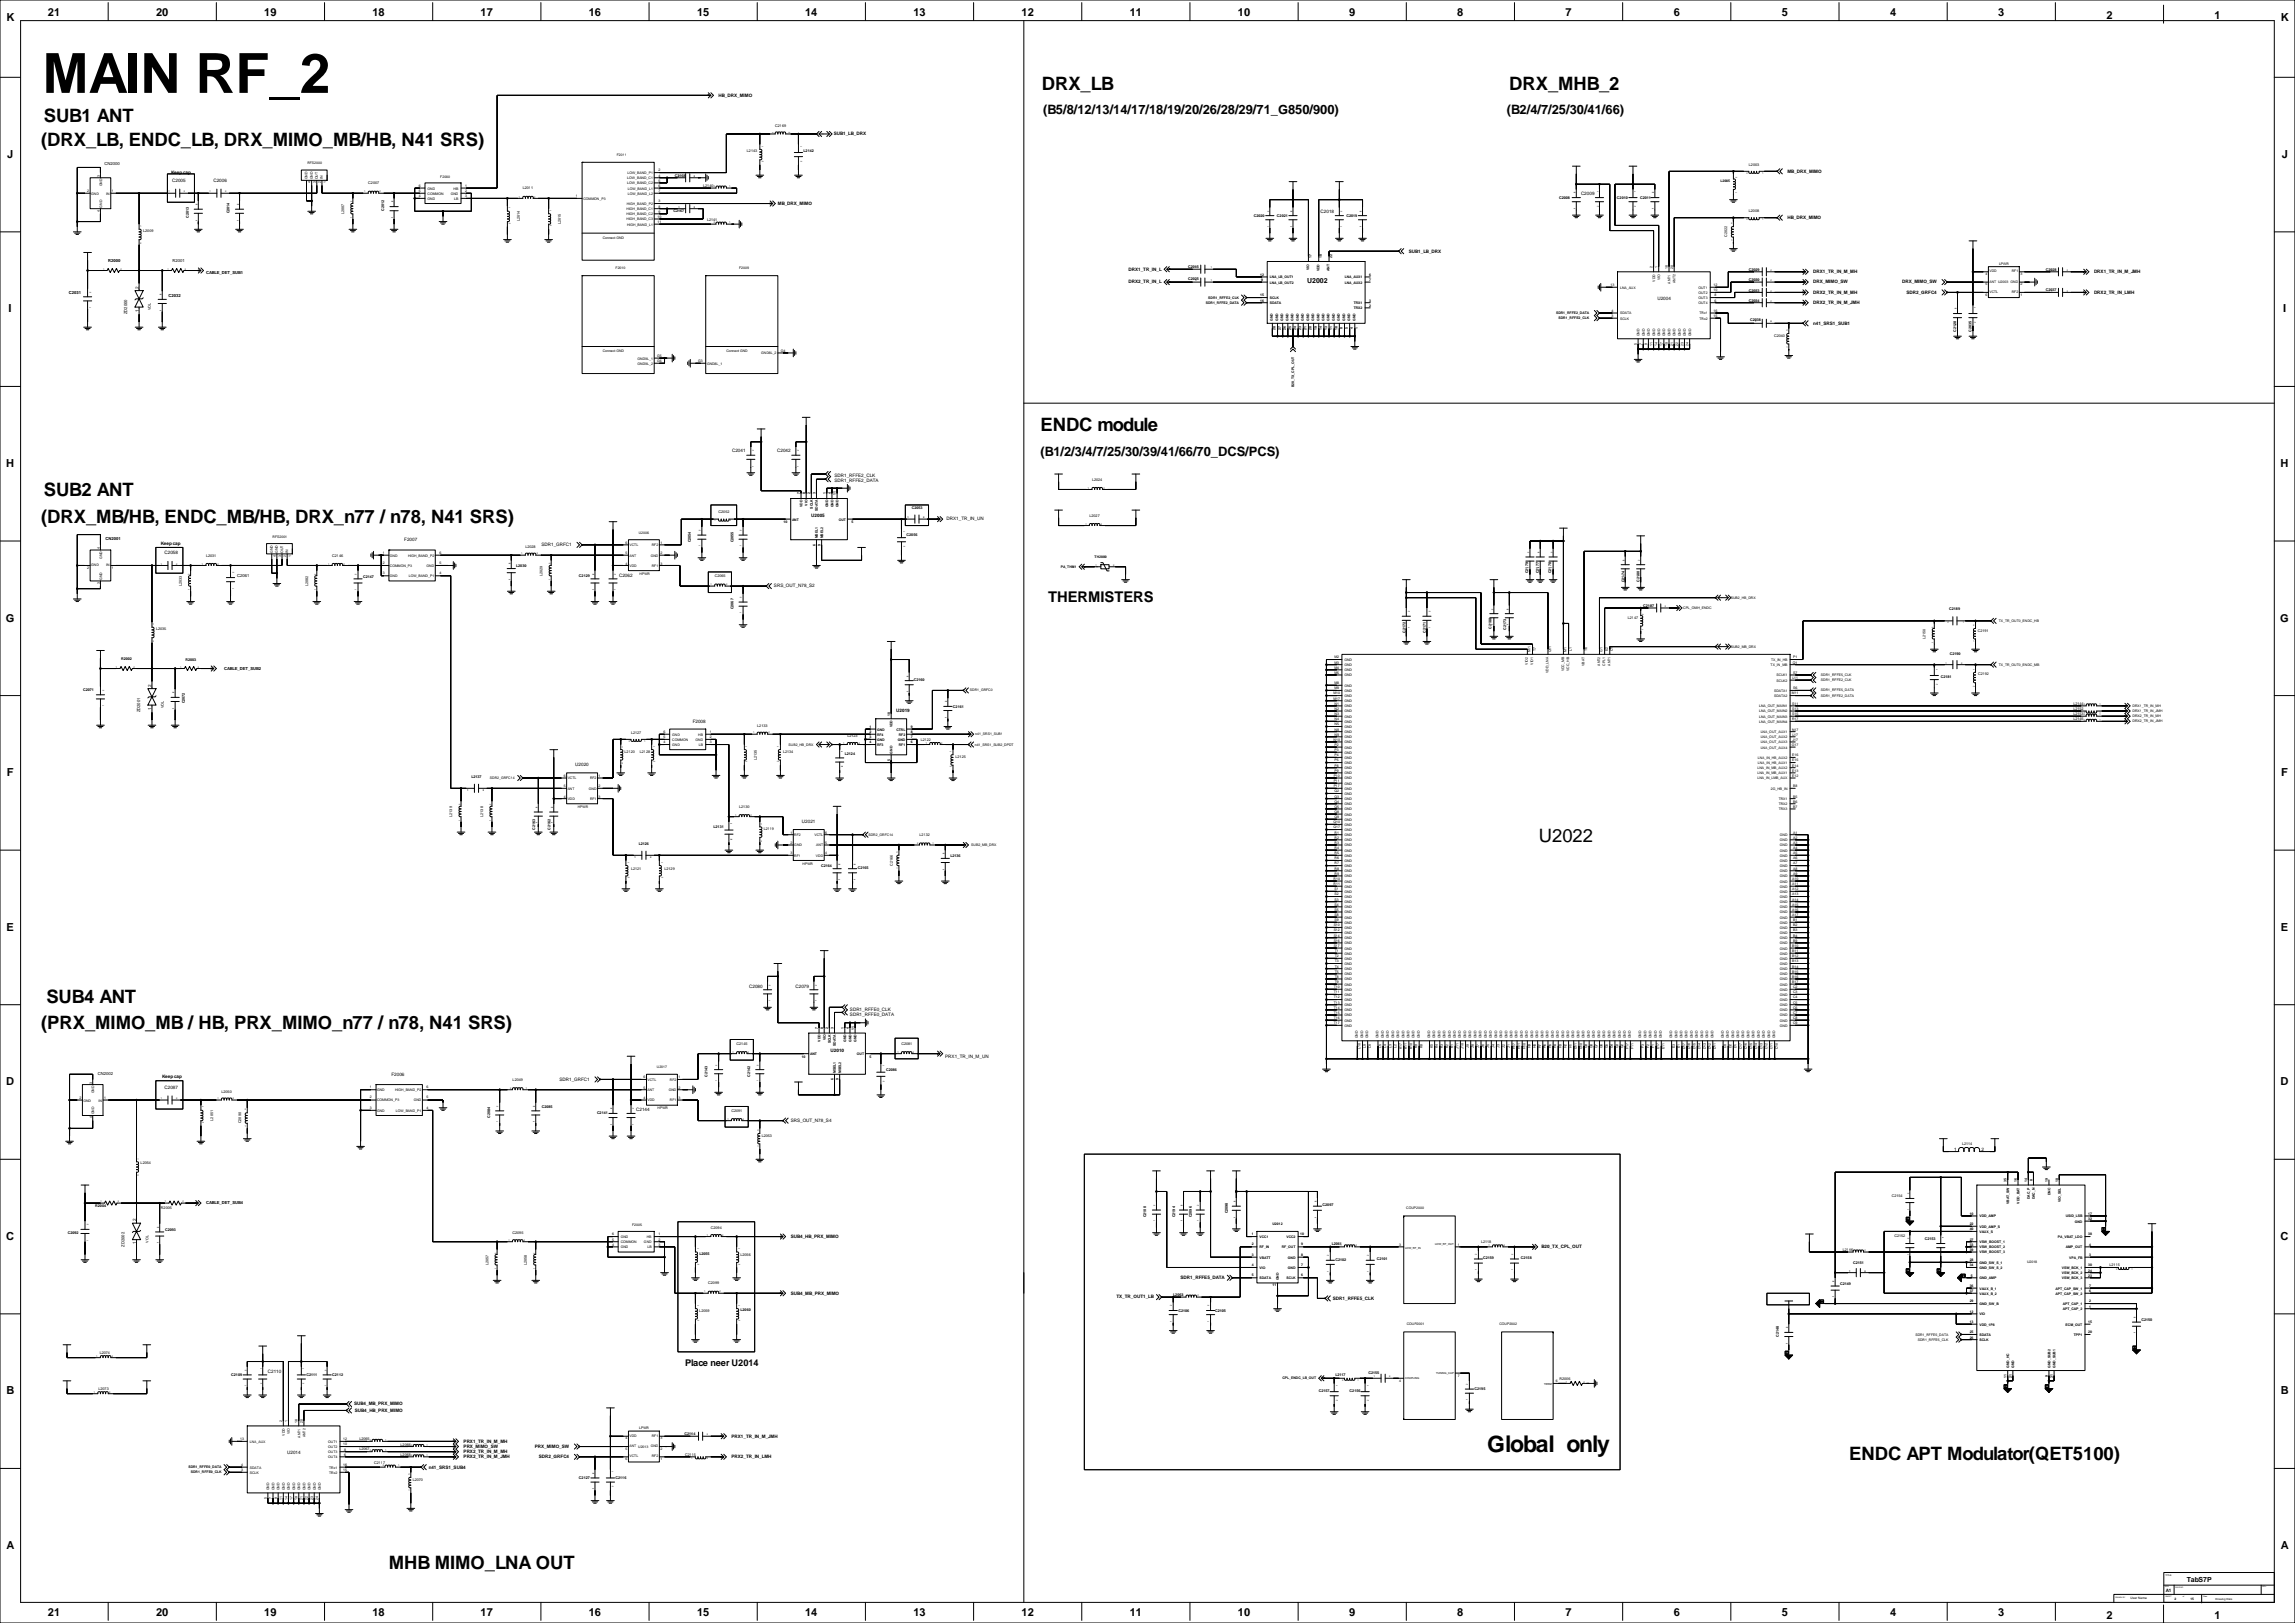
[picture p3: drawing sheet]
<svg xmlns="http://www.w3.org/2000/svg" width="2263mm" height="1600mm" viewBox="0 0 2263 1600" stroke-linecap="round" stroke-linejoin="round" font-family="sans-serif">
<defs><g id="words">
<text font-size="54.5" x="42" y="92">MAIN RF_2</text>
<text font-size="22.7" x="1466" y="1431">Global only</text>
<g font-size="18.2">
<text x="1027" y="89">DRX_LB</text>
<text x="1488" y="89">DRX_MHB_2</text>
<text x="43" y="120">SUB1 ANT</text>
<text x="41" y="144">(DRX_LB, ENDC_LB, DRX_MIMO_MB/HB, N41 SRS)</text>
<text x="1026" y="425">ENDC module</text>
<text x="43" y="488">SUB2 ANT</text>
<text x="41" y="515">(DRX_MB/HB, ENDC_MB/HB, DRX_n77 / n78, N41 SRS)</text>
<text x="1517" y="830">U2022</text>
<text x="46" y="989">SUB4 ANT</text>
<text x="41" y="1014">(PRX_MIMO_MB / HB, PRX_MIMO_n77 / n78, N41 SRS)</text>
<text x="1823" y="1439">ENDC APT Modulator(QET5100)</text>
<text x="383" y="1546">MHB MIMO_LNA OUT</text>
</g>
<text font-size="14.5" x="1034" y="593">THERMISTERS</text>
<g font-size="12.7">
<text x="1028" y="113">(B5/8/12/13/14/17/18/19/20/26/28/29/71_G850/900)</text>
<text x="1486" y="113">(B2/4/7/25/30/41/66)</text>
<text x="1026" y="449">(B1/2/3/4/7/25/30/39/41/66/70_DCS/PCS)</text>
</g>
<g font-size="10.9">
<text x="47" y="16">21</text>
<text x="154" y="16">20</text>
<text x="261" y="16">19</text>
<text x="367" y="16">18</text>
<text x="474" y="16">17</text>
<text x="581" y="16">16</text>
<text x="687" y="16">15</text>
<text x="794" y="16">14</text>
<text x="901" y="16">13</text>
<text x="1007" y="16">12</text>
<text x="1114" y="16">11</text>
<text x="1220" y="16">10</text>
<text x="1330" y="16">9</text>
<text x="1437" y="16">8</text>
<text x="1543" y="16">7</text>
<text x="1650" y="16">6</text>
<text x="1757" y="16">5</text>
<text x="1863" y="16">4</text>
<text x="1970" y="16">3</text>
<text x="6" y="21">K</text>
<text x="2077" y="19">2</text>
<text x="2183" y="19">1</text>
<text x="2249" y="21">K</text>
<text x="7" y="156">J</text>
<text x="2250" y="156">J</text>
<text x="8" y="308">I</text>
<text x="2251" y="308">I</text>
<text x="6" y="460">H</text>
<text x="2249" y="460">H</text>
<text x="6" y="613">G</text>
<text x="2248" y="613">G</text>
<text x="7" y="765">F</text>
<text x="2249" y="765">F</text>
<text x="6" y="917">E</text>
<text x="2249" y="917">E</text>
<text x="6" y="1070">D</text>
<text x="2249" y="1070">D</text>
<text x="6" y="1222">C</text>
<text x="2249" y="1222">C</text>
<text x="6" y="1375">B</text>
<text x="2249" y="1375">B</text>
<text x="6" y="1527">A</text>
<text x="2249" y="1527">A</text>
<text x="47" y="1593">21</text>
<text x="154" y="1593">20</text>
<text x="261" y="1593">19</text>
<text x="367" y="1593">18</text>
<text x="474" y="1593">17</text>
<text x="581" y="1593">16</text>
<text x="687" y="1593">15</text>
<text x="794" y="1593">14</text>
<text x="901" y="1593">13</text>
<text x="1007" y="1593">12</text>
<text x="1114" y="1593">11</text>
<text x="1220" y="1593">10</text>
<text x="1330" y="1593">9</text>
<text x="1437" y="1593">8</text>
<text x="1543" y="1593">7</text>
<text x="1650" y="1593">6</text>
<text x="1757" y="1593">5</text>
<text x="1863" y="1593">4</text>
<text x="1970" y="1593">3</text>
<text x="2077" y="1595">2</text>
<text x="2183" y="1595">1</text>
</g>
<text font-size="9.1" x="675" y="1346">Place neer U2014</text>
<g font-size="6.8">
<text x="1289" y="279">U2002</text>
<text x="2156" y="1559">TabS7P</text>
</g>
<g font-size="4.5">
<text x="708" y="95">HB_DRX_MIMO</text>
<text x="822" y="133">SUB1_LB_DRX</text>
<text x="169" y="172">Keep cap</text>
<text x="1762" y="170">MB_DRX_MIMO</text>
<text x="170" y="179">C2005</text>
<text x="210" y="179">C2006</text>
<text x="1559" y="192">C2009</text>
<text x="767" y="202">MB_DRX_MIMO</text>
<text x="1302" y="210">C2018</text>
<text x="1762" y="216">HB_DRX_MIMO</text>
<text x="1389" y="249">SUB1_LB_DRX</text>
<text x="1113" y="267">DRX1_TR_IN_L</text>
<text x="1788" y="269">DRX1_TR_IN_M_MH</text>
<text x="2065" y="269">DRX1_TR_IN_M_JMH</text>
<text x="1113" y="279">DRX2_TR_IN_L</text>
<text x="1788" y="279">DRX_MIMO_SW</text>
<text x="1875" y="279">DRX_MIMO_SW</text>
<text x="137" y="284" transform="rotate(-90 137 284)">2</text>
<text x="1788" y="290">DRX2_TR_IN_M_MH</text>
<text x="1880" y="290">SDR2_GRFC4</text>
<text x="2065" y="290">DRX2_TR_IN_LMH</text>
<text x="1634" y="296">U2004</text>
<text x="1788" y="300">DRX2_TR_IN_M_JMH</text>
<text x="137" y="307" transform="rotate(-90 137 307)">1</text>
<text x="1788" y="320">n41_SRS1_SUB1</text>
<text x="722" y="446">C2041</text>
<text x="766" y="446">C2042</text>
<text x="823" y="470">SDR1_RFFE2_CLK</text>
<text x="823" y="475">SDR1_RFFE2_DATA</text>
<text x="800" y="509">U2005</text>
<text x="933" y="513">DRX1_TR_IN_UN</text>
<text x="399" y="533">F2007</text>
<text x="159" y="537">Keep cap</text>
<text x="534" y="538">SDR1_GRFC1</text>
<text x="162" y="546">C2058</text>
<text x="610" y="569">C2062</text>
<text x="763" y="579">SRS_OUT_N78_S2</text>
<text x="149" y="677" transform="rotate(-90 149 677)">2</text>
<text x="149" y="700" transform="rotate(-90 149 700)">1</text>
<text x="884" y="702">U2019</text>
<text x="683" y="712">F2008</text>
<text x="567" y="756">U2020</text>
<text x="791" y="811">U2021</text>
<text x="739" y="974">C2080</text>
<text x="784" y="974">C2079</text>
<text x="838" y="997">SDR1_RFFE0_CLK</text>
<text x="838" y="1002">SDR1_RFFE0_DATA</text>
<text x="819" y="1037">U2010</text>
<text x="932" y="1043">PRX1_TR_IN_M_UN</text>
<text x="386" y="1060">F2006</text>
<text x="160" y="1063">Keep cap</text>
<text x="552" y="1065">SDR1_GRFC1</text>
<text x="162" y="1073">C2087</text>
<text x="627" y="1095">C2144</text>
<text x="780" y="1106">SRS_OUT_N78_S4</text>
<text x="1927" y="1134">1</text>
<text x="1954" y="1134">2</text>
<text x="134" y="1204" transform="rotate(-90 134 1204)">2</text>
<text x="780" y="1220">SUB4_HB_PRX_MIMO</text>
<text x="134" y="1227" transform="rotate(-90 134 1227)">1</text>
<text x="1520" y="1230">B20_TX_CPL_OUT</text>
<text x="1164" y="1261">SDR1_RFFE5_DATA</text>
<text x="780" y="1276">SUB4_MB_PRX_MIMO</text>
<text x="1101" y="1280">TX_TR_OUT1_LB</text>
<text x="1314" y="1281">SDR1_RFFE5_CLK</text>
<text x="264" y="1354">C2110</text>
<text x="349" y="1385">SUB4_MB_PRX_MIMO</text>
<text x="350" y="1392">SUB4_HB_PRX_MIMO</text>
<text x="721" y="1417">PRX1_TR_IN_M_JMH</text>
<text x="457" y="1422">PRX1_TR_IN_M_MH</text>
<text x="457" y="1427">PRX_MIMO_SW</text>
<text x="527" y="1427">PRX_MIMO_SW</text>
<text x="283" y="1434">U2014</text>
<text x="457" y="1432">PRX2_TR_IN_M_MH</text>
<text x="457" y="1437">PRX2_TR_IN_M_JMH</text>
<text x="531" y="1437">SDR2_GRFC4</text>
<text x="721" y="1437">PRX2_TR_IN_LMH</text>
<text x="423" y="1448">n41_SRS1_SUB4</text>
<text x="2135" y="1569">A1</text>
</g>
<g font-size="4.1">
<text x="103" y="163">CN2000</text>
<text x="107" y="258">R2000</text>
<text x="170" y="259">R2001</text>
<text x="203" y="270">CABLE_DET_SUB1</text>
<text x="68" y="290">C2031</text>
<text x="166" y="293">C2032</text>
<text x="125" y="310" transform="rotate(-90 125 310)">ZD2000</text>
<text x="104" y="532">CN2001</text>
<text x="234" y="569">C2061</text>
<text x="221" y="661">CABLE_DET_SUB2</text>
<text x="138" y="702" transform="rotate(-90 138 702)">ZD2001</text>
<text x="96" y="1059">CN2002</text>
<text x="203" y="1187">CABLE_DET_SUB4</text>
<text x="123" y="1229" transform="rotate(-90 123 1229)">ZD2002</text>
</g>
<g font-size="3.6">
<text x="764" y="125">C2169</text>
<text x="736" y="150">L2143</text>
<text x="792" y="150">L2142</text>
<text x="1724" y="163">L2003</text>
<text x="665" y="174">C2168</text>
<text x="363" y="182">C2007</text>
<text x="693" y="185">L2140</text>
<text x="516" y="187">L2011</text>
<text x="1537" y="196">C2008</text>
<text x="1594" y="196">C2010</text>
<text x="1617" y="196">C2011</text>
<text x="379" y="208" transform="rotate(-90 379 208)">C2012</text>
<text x="664" y="209">C2167</text>
<text x="1724" y="209">L2008</text>
<text x="186" y="215" transform="rotate(-90 186 215)">C2013</text>
<text x="226" y="210" transform="rotate(-90 226 210)">C2014</text>
<text x="339" y="211" transform="rotate(-90 339 211)">L2007</text>
<text x="1236" y="214">C2020</text>
<text x="1259" y="214">C2021</text>
<text x="1328" y="214">C2019</text>
<text x="512" y="218" transform="rotate(-90 512 218)">L2014</text>
<text x="553" y="221" transform="rotate(-90 553 221)">L2015</text>
<text x="697" y="218">L2141</text>
<text x="141" y="228">L2009</text>
<text x="1703" y="234" transform="rotate(-90 1703 234)">C2022</text>
<text x="1171" y="265">C2015</text>
<text x="1724" y="267">C2029</text>
<text x="2017" y="267">C2028</text>
<text x="1171" y="276">C2025</text>
<text x="1724" y="277">C2030</text>
<text x="1724" y="287">C2033</text>
<text x="2017" y="287">C2037</text>
<text x="1724" y="298">C2034</text>
<text x="149" y="306" transform="rotate(-90 149 306)">VOL</text>
<text x="1726" y="317">C2038</text>
<text x="1929" y="327" transform="rotate(-90 1929 327)">C2128</text>
<text x="1944" y="327" transform="rotate(-90 1944 327)">C2035</text>
<text x="1749" y="332">C2040</text>
<text x="1077" y="474">L2024</text>
<text x="899" y="502">C2053</text>
<text x="708" y="506">C2052</text>
<text x="1074" y="509">L2027</text>
<text x="894" y="529">C2056</text>
<text x="681" y="535" transform="rotate(-90 681 535)">C2054</text>
<text x="723" y="535" transform="rotate(-90 723 535)">C2055</text>
<text x="518" y="540">L2028</text>
<text x="203" y="549">L2031</text>
<text x="328" y="549">C2146</text>
<text x="509" y="559">L2030</text>
<text x="358" y="570">C2147</text>
<text x="535" y="568" transform="rotate(-90 535 568)">L2029</text>
<text x="571" y="568">C2129</text>
<text x="705" y="569">C2065</text>
<text x="1507" y="565" transform="rotate(-90 1507 565)">C2179</text>
<text x="1517" y="565" transform="rotate(-90 1517 565)">C2177</text>
<text x="1529" y="565" transform="rotate(-90 1529 565)">C2178</text>
<text x="1602" y="574" transform="rotate(-90 1602 574)">C2174</text>
<text x="1616" y="573" transform="rotate(-90 1616 573)">C2180</text>
<text x="179" y="578" transform="rotate(-90 179 578)">L2033</text>
<text x="304" y="578" transform="rotate(-90 304 578)">L2082</text>
<text x="1620" y="598">C2187</text>
<text x="723" y="601" transform="rotate(-90 723 601)">C2067</text>
<text x="1922" y="601">C2189</text>
<text x="1605" y="611">L2147</text>
<text x="154" y="621">L2035</text>
<text x="1386" y="624" transform="rotate(-90 1386 624)">C2172</text>
<text x="1406" y="624" transform="rotate(-90 1406 624)">C2171</text>
<text x="1471" y="620" transform="rotate(-90 1471 620)">C2188</text>
<text x="1485" y="621" transform="rotate(-90 1485 621)">C2173</text>
<text x="1950" y="623">C2191</text>
<text x="1898" y="630" transform="rotate(-90 1898 630)">L2150</text>
<text x="1922" y="645">C2190</text>
<text x="119" y="651">R2002</text>
<text x="183" y="651">R2003</text>
<text x="1950" y="666">C2192</text>
<text x="901" y="671">C2160</text>
<text x="1913" y="668">C2181</text>
<text x="82" y="681">C2071</text>
<text x="182" y="693" transform="rotate(-90 182 693)">C2072</text>
<text x="2044" y="695">L2144</text>
<text x="162" y="698" transform="rotate(-90 162 698)">VOL</text>
<text x="940" y="698">C2161</text>
<text x="2044" y="700">L2152</text>
<text x="2044" y="705">L2153</text>
<text x="2044" y="710">L2145</text>
<text x="747" y="717">L2133</text>
<text x="622" y="723">L2127</text>
<text x="835" y="727">L2123</text>
<text x="908" y="731">L2122</text>
<text x="616" y="742">L2120</text>
<text x="631" y="742">L2128</text>
<text x="772" y="742">L2134</text>
<text x="746" y="749" transform="rotate(-90 746 749)">L2135</text>
<text x="833" y="744">L2124</text>
<text x="942" y="747">L2125</text>
<text x="465" y="767">L2137</text>
<text x="729" y="796">L2130</text>
<text x="446" y="805" transform="rotate(-90 446 805)">L2139</text>
<text x="476" y="805" transform="rotate(-90 476 805)">L2138</text>
<text x="704" y="816">L2131</text>
<text x="528" y="818" transform="rotate(-90 528 818)">C2163</text>
<text x="543" y="818" transform="rotate(-90 543 818)">C2162</text>
<text x="753" y="818">L2119</text>
<text x="907" y="824">L2132</text>
<text x="630" y="833">L2126</text>
<text x="937" y="845">L2136</text>
<text x="622" y="857">L2121</text>
<text x="655" y="857">L2129</text>
<text x="810" y="855">C2164</text>
<text x="846" y="856">C2165</text>
<text x="880" y="853" transform="rotate(-90 880 853)">C2166</text>
<text x="726" y="1030">C2145</text>
<text x="889" y="1030">C2081</text>
<text x="874" y="1056">C2086</text>
<text x="698" y="1061" transform="rotate(-90 698 1061)">C2143</text>
<text x="740" y="1061" transform="rotate(-90 740 1061)">C2142</text>
<text x="505" y="1065">L2049</text>
<text x="218" y="1077">L2050</text>
<text x="534" y="1092">C2085</text>
<text x="589" y="1098">C2141</text>
<text x="721" y="1096">C2091</text>
<text x="483" y="1102" transform="rotate(-90 483 1102)">C2084</text>
<text x="210" y="1105" transform="rotate(-90 210 1105)">L2051</text>
<text x="238" y="1107" transform="rotate(-90 238 1107)">C2090</text>
<text x="751" y="1121">L2053</text>
<text x="1934" y="1128">L2114</text>
<text x="139" y="1148">L2054</text>
<text x="1865" y="1180">C2154</text>
<text x="94" y="1190">R2004</text>
<text x="159" y="1191">R2005</text>
<text x="1304" y="1189">C2097</text>
<text x="1130" y="1200" transform="rotate(-90 1130 1200)">C2100</text>
<text x="1159" y="1200" transform="rotate(-90 1159 1200)">C2194</text>
<text x="1175" y="1200" transform="rotate(-90 1175 1200)">C2096</text>
<text x="1211" y="1196" transform="rotate(-90 1211 1196)">C2098</text>
<text x="701" y="1212">C2094</text>
<text x="67" y="1217">C2092</text>
<text x="163" y="1213">C2093</text>
<text x="505" y="1217">C2095</text>
<text x="1868" y="1219">C2152</text>
<text x="1898" y="1222">C2153</text>
<text x="146" y="1225" transform="rotate(-90 146 1225)">VOL</text>
<text x="1313" y="1228">L2061</text>
<text x="1460" y="1226">L2118</text>
<text x="1817" y="1233">L2116</text>
<text x="690" y="1237">L2055</text>
<text x="730" y="1238">L2056</text>
<text x="1357" y="1242">C2101</text>
<text x="1462" y="1241">C2159</text>
<text x="1500" y="1241">C2158</text>
<text x="481" y="1247" transform="rotate(-90 481 1247)">L2057</text>
<text x="520" y="1247" transform="rotate(-90 520 1247)">L2058</text>
<text x="1317" y="1243">C2102</text>
<text x="1827" y="1246">C2151</text>
<text x="2080" y="1248">L2115</text>
<text x="698" y="1266">C2099</text>
<text x="1814" y="1267">C2149</text>
<text x="1157" y="1277">L2063</text>
<text x="689" y="1294">L2059</text>
<text x="730" y="1293">L2060</text>
<text x="1162" y="1293">C2106</text>
<text x="1198" y="1294">C2105</text>
<text x="2111" y="1302">C2150</text>
<text x="1754" y="1317" transform="rotate(-90 1754 1317)">C2148</text>
<text x="98" y="1334">L2074</text>
<text x="1317" y="1356">L2117</text>
<text x="1349" y="1355">C2155</text>
<text x="228" y="1356">C2109</text>
<text x="302" y="1356">C2111</text>
<text x="328" y="1356">C2112</text>
<text x="1538" y="1360">R2006</text>
<text x="97" y="1370">L2073</text>
<text x="1300" y="1372">C2157</text>
<text x="1331" y="1372">C2156</text>
<text x="1454" y="1370">C2195</text>
<text x="675" y="1415">C2114</text>
<text x="354" y="1419">L2065</text>
<text x="395" y="1425">L2066</text>
<text x="354" y="1430">L2067</text>
<text x="395" y="1435">L2068</text>
<text x="675" y="1436">C2115</text>
<text x="369" y="1443">C2117</text>
<text x="407" y="1460">L2070</text>
<text x="571" y="1458">C2127</text>
<text x="607" y="1458">C2116</text>
</g>
<g font-size="3.4">
<text x="608" y="153">F2011</text>
<text x="303" y="162">RFS2000</text>
<text x="619" y="172">LOW_BAND_P1</text>
<text x="649" y="169">2</text>
<text x="99" y="174" transform="rotate(-90 99 174)">3</text>
<text x="303" y="177" transform="rotate(-90 303 177)">GND</text>
<text x="308" y="177" transform="rotate(-90 308 177)">GND</text>
<text x="313" y="177" transform="rotate(-90 313 177)">OUT</text>
<text x="318" y="177" transform="rotate(-90 318 177)">IN</text>
<text x="434" y="175">F2000</text>
<text x="618" y="177">LOW_BAND_C1</text>
<text x="649" y="179">5</text>
<text x="649" y="174">4</text>
<text x="1696" y="180">L2005</text>
<text x="101" y="184" transform="rotate(-90 101 184)">GND</text>
<text x="306" y="181" transform="rotate(-90 306 181)">4</text>
<text x="311" y="181" transform="rotate(-90 311 181)">3</text>
<text x="316" y="181" transform="rotate(-90 316 181)">2</text>
<text x="321" y="181" transform="rotate(-90 321 181)">1</text>
<text x="413" y="184">6</text>
<text x="459" y="184">1</text>
<text x="618" y="182">LOW_BAND_C2</text>
<text x="649" y="184">6</text>
<text x="86" y="190">2</text>
<text x="110" y="190">1</text>
<text x="413" y="189">5</text>
<text x="422" y="192">COMMON</text>
<text x="422" y="187">GND</text>
<text x="444" y="192">GND</text>
<text x="447" y="187">HB</text>
<text x="459" y="189">2</text>
<text x="619" y="187">LOW_BAND_L1</text>
<text x="619" y="192">LOW_BAND_L2</text>
<text x="649" y="189">7</text>
<text x="90" y="192">GND</text>
<text x="105" y="192">IN</text>
<text x="413" y="194">4</text>
<text x="422" y="197">GND</text>
<text x="448" y="197">LB</text>
<text x="459" y="194">3</text>
<text x="568" y="194">1</text>
<text x="575" y="197">COMMON_P3</text>
<text x="618" y="202">HIGH_BAND_P2</text>
<text x="649" y="200">3</text>
<text x="99" y="209" transform="rotate(-90 99 209)">4</text>
<text x="101" y="205" transform="rotate(-90 101 205)">GND</text>
<text x="618" y="207">HIGH_BAND_C1</text>
<text x="649" y="210">9</text>
<text x="649" y="205">8</text>
<text x="618" y="212">HIGH_BAND_C2</text>
<text x="648" y="215">10</text>
<text x="618" y="217">HIGH_BAND_C3</text>
<text x="648" y="220">11</text>
<text x="618" y="222">HIGH_BAND_L1</text>
<text x="594" y="235">Connect GND</text>
<text x="1293" y="255" transform="rotate(-90 1293 255)">17</text>
<text x="1303" y="255" transform="rotate(-90 1303 255)">18</text>
<text x="1313" y="255" transform="rotate(-90 1313 255)">22</text>
<text x="1629" y="264" transform="rotate(-90 1629 264)">2</text>
<text x="1634" y="264" transform="rotate(-90 1634 264)">1</text>
<text x="1971" y="261">LPWR</text>
<text x="607" y="265">F2010</text>
<text x="729" y="265">F2009</text>
<text x="1291" y="266" transform="rotate(-90 1291 266)">VIO</text>
<text x="1301" y="267" transform="rotate(-90 1301 267)">VDD</text>
<text x="1311" y="267" transform="rotate(-90 1311 267)">ANT</text>
<text x="1644" y="265" transform="rotate(-90 1644 265)">18</text>
<text x="1650" y="265" transform="rotate(-90 1650 265)">20</text>
<text x="1961" y="269">VDD</text>
<text x="1983" y="269">RF1</text>
<text x="1242" y="272">12</text>
<text x="1252" y="274">LNA_LB_OUT1</text>
<text x="1326" y="274">LNA_AUX1</text>
<text x="1350" y="272">6</text>
<text x="1958" y="271">4</text>
<text x="1992" y="271">3</text>
<text x="1243" y="277">9</text>
<text x="1252" y="280">LNA_LB_OUT2</text>
<text x="1326" y="280">LNA_AUX2</text>
<text x="1350" y="277">7</text>
<text x="1632" y="278" transform="rotate(-90 1632 278)">VDD</text>
<text x="1637" y="276" transform="rotate(-90 1637 276)">VIO</text>
<text x="1647" y="279" transform="rotate(-90 1647 279)">ANT1</text>
<text x="1652" y="279" transform="rotate(-90 1652 279)">ANT2</text>
<text x="1958" y="281">5</text>
<text x="1961" y="279">ANT U2003 GND</text>
<text x="1992" y="281">2</text>
<text x="1588" y="282">13</text>
<text x="1597" y="285">LNA_AUX</text>
<text x="1675" y="285">OUT1</text>
<text x="1689" y="287">10</text>
<text x="1689" y="282">12</text>
<text x="1242" y="292">15</text>
<text x="1675" y="290">OUT2</text>
<text x="1690" y="292">8</text>
<text x="1958" y="291">6</text>
<text x="1961" y="289">VCTL</text>
<text x="1983" y="289">RF2</text>
<text x="1992" y="291">1</text>
<text x="1189" y="299">SDR1_RFFE2_DATA</text>
<text x="1191" y="294">SDR1_RFFE2_CLK</text>
<text x="1242" y="297">16</text>
<text x="1252" y="295">SCLK</text>
<text x="1252" y="300">SDATA</text>
<text x="1335" y="300">TRX1</text>
<text x="1350" y="297">3</text>
<text x="1675" y="295">OUT3</text>
<text x="1675" y="300">OUT4</text>
<text x="1690" y="297">6</text>
<text x="1335" y="305">TRX2</text>
<text x="1350" y="302">2</text>
<text x="1534" y="310">SDR1_RFFE2_DATA</text>
<text x="1589" y="307">4</text>
<text x="1597" y="310">SDATA</text>
<text x="1676" y="310">TRx1</text>
<text x="1689" y="307">16</text>
<text x="1255" y="316" transform="rotate(-90 1255 316)">GND</text>
<text x="1260" y="316" transform="rotate(-90 1260 316)">GND</text>
<text x="1265" y="316" transform="rotate(-90 1265 316)">GND</text>
<text x="1270" y="316" transform="rotate(-90 1270 316)">GND</text>
<text x="1275" y="316" transform="rotate(-90 1275 316)">GND</text>
<text x="1280" y="316" transform="rotate(-90 1280 316)">GND</text>
<text x="1286" y="316" transform="rotate(-90 1286 316)">GND</text>
<text x="1291" y="316" transform="rotate(-90 1291 316)">GND</text>
<text x="1296" y="316" transform="rotate(-90 1296 316)">GND</text>
<text x="1301" y="316" transform="rotate(-90 1301 316)">GND</text>
<text x="1306" y="316" transform="rotate(-90 1306 316)">GND</text>
<text x="1311" y="316" transform="rotate(-90 1311 316)">GND</text>
<text x="1316" y="316" transform="rotate(-90 1316 316)">GND</text>
<text x="1321" y="316" transform="rotate(-90 1321 316)">GND</text>
<text x="1326" y="316" transform="rotate(-90 1326 316)">GND</text>
<text x="1331" y="316" transform="rotate(-90 1331 316)">GND</text>
<text x="1336" y="316" transform="rotate(-90 1336 316)">GND</text>
<text x="1537" y="315">SDR1_RFFE2_CLK</text>
<text x="1589" y="313">3</text>
<text x="1597" y="315">SCLK</text>
<text x="1676" y="315">TRx2</text>
<text x="1689" y="313">15</text>
<text x="1258" y="326" transform="rotate(-90 1258 326)">28</text>
<text x="1263" y="326" transform="rotate(-90 1263 326)">27</text>
<text x="1268" y="326" transform="rotate(-90 1268 326)">26</text>
<text x="1273" y="326" transform="rotate(-90 1273 326)">25</text>
<text x="1278" y="326" transform="rotate(-90 1278 326)">24</text>
<text x="1283" y="326" transform="rotate(-90 1283 326)">23</text>
<text x="1288" y="326" transform="rotate(-90 1288 326)">21</text>
<text x="1293" y="326" transform="rotate(-90 1293 326)">20</text>
<text x="1298" y="326" transform="rotate(-90 1298 326)">19</text>
<text x="1303" y="326" transform="rotate(-90 1303 326)">14</text>
<text x="1308" y="326" transform="rotate(-90 1308 326)">13</text>
<text x="1313" y="326" transform="rotate(-90 1313 326)">11</text>
<text x="1319" y="326" transform="rotate(-90 1319 326)">10</text>
<text x="1324" y="325" transform="rotate(-90 1324 325)">8</text>
<text x="1329" y="325" transform="rotate(-90 1329 325)">5</text>
<text x="1334" y="325" transform="rotate(-90 1334 325)">4</text>
<text x="1339" y="325" transform="rotate(-90 1339 325)">1</text>
<text x="1617" y="331" transform="rotate(-90 1617 331)">GND</text>
<text x="1622" y="331" transform="rotate(-90 1622 331)">GND</text>
<text x="1627" y="331" transform="rotate(-90 1627 331)">GND</text>
<text x="1632" y="331" transform="rotate(-90 1632 331)">GND</text>
<text x="1637" y="331" transform="rotate(-90 1637 331)">GND</text>
<text x="1642" y="331" transform="rotate(-90 1642 331)">GND</text>
<text x="1647" y="331" transform="rotate(-90 1647 331)">GND</text>
<text x="1652" y="331" transform="rotate(-90 1652 331)">GND</text>
<text x="1657" y="331" transform="rotate(-90 1657 331)">GND</text>
<text x="1662" y="331" transform="rotate(-90 1662 331)">GND</text>
<text x="1667" y="331" transform="rotate(-90 1667 331)">GND</text>
<text x="1614" y="340" transform="rotate(-90 1614 340)">5</text>
<text x="1619" y="340" transform="rotate(-90 1619 340)">7</text>
<text x="1624" y="340" transform="rotate(-90 1624 340)">9</text>
<text x="1629" y="341" transform="rotate(-90 1629 341)">11</text>
<text x="1634" y="341" transform="rotate(-90 1634 341)">14</text>
<text x="1639" y="341" transform="rotate(-90 1639 341)">17</text>
<text x="1644" y="341" transform="rotate(-90 1644 341)">19</text>
<text x="1650" y="341" transform="rotate(-90 1650 341)">21</text>
<text x="1655" y="341" transform="rotate(-90 1655 341)">22</text>
<text x="1660" y="341" transform="rotate(-90 1660 341)">23</text>
<text x="1665" y="341" transform="rotate(-90 1665 341)">24</text>
<text x="594" y="347">Connect GND</text>
<text x="716" y="347">Connect GND</text>
<text x="770" y="347">G4</text>
<text x="648" y="352">G5</text>
<text x="751" y="349">GND8L_2</text>
<text x="629" y="354">GND9L_1</text>
<text x="629" y="360">GND9L_2</text>
<text x="648" y="357">G6</text>
<text x="688" y="357">G3</text>
<text x="697" y="360">GND8L_1</text>
<text x="1276" y="382" transform="rotate(-90 1276 382)">B20_TX_CPL_OUT</text>
<text x="789" y="487" transform="rotate(-90 789 487)">7</text>
<text x="794" y="487" transform="rotate(-90 794 487)">8</text>
<text x="799" y="487" transform="rotate(-90 799 487)">2</text>
<text x="804" y="487" transform="rotate(-90 804 487)">3</text>
<text x="814" y="487" transform="rotate(-90 814 487)">1</text>
<text x="819" y="487" transform="rotate(-90 819 487)">4</text>
<text x="824" y="488" transform="rotate(-90 824 488)">11</text>
<text x="791" y="500" transform="rotate(-90 791 500)">VDD</text>
<text x="796" y="499" transform="rotate(-90 796 499)">VIO</text>
<text x="801" y="502" transform="rotate(-90 801 502)">SCLK</text>
<text x="806" y="504" transform="rotate(-90 806 504)">SDATA</text>
<text x="817" y="500" transform="rotate(-90 817 500)">GND</text>
<text x="822" y="500" transform="rotate(-90 822 500)">GND</text>
<text x="827" y="500" transform="rotate(-90 827 500)">GND</text>
<text x="773" y="516">10</text>
<text x="781" y="513">ANT</text>
<text x="827" y="513">OUT</text>
<text x="840" y="516">5</text>
<text x="630" y="526">U2006</text>
<text x="269" y="530">RFS2001</text>
<text x="806" y="531" transform="rotate(-90 806 531)">MSEL1</text>
<text x="812" y="531" transform="rotate(-90 812 531)">MSEL2</text>
<text x="617" y="536">6</text>
<text x="621" y="539">VCTL</text>
<text x="643" y="539">RF2</text>
<text x="651" y="536">1</text>
<text x="804" y="538" transform="rotate(-90 804 538)">6</text>
<text x="809" y="538" transform="rotate(-90 809 538)">9</text>
<text x="99" y="541" transform="rotate(-90 99 541)">4</text>
<text x="269" y="545" transform="rotate(-90 269 545)">GND</text>
<text x="274" y="545" transform="rotate(-90 274 545)">GND</text>
<text x="279" y="545" transform="rotate(-90 279 545)">OUT</text>
<text x="284" y="545" transform="rotate(-90 284 545)">IN</text>
<text x="377" y="546">1</text>
<text x="433" y="546">6</text>
<text x="101" y="551" transform="rotate(-90 101 551)">GND</text>
<text x="272" y="549" transform="rotate(-90 272 549)">4</text>
<text x="277" y="549" transform="rotate(-90 277 549)">3</text>
<text x="282" y="549" transform="rotate(-90 282 549)">2</text>
<text x="287" y="549" transform="rotate(-90 287 549)">1</text>
<text x="384" y="549">GND</text>
<text x="402" y="549">HIGH_BAND_P2</text>
<text x="617" y="546">5</text>
<text x="621" y="549">ANT</text>
<text x="642" y="549">GND</text>
<text x="651" y="546">2</text>
<text x="1079" y="550">TH2000</text>
<text x="90" y="558">GND</text>
<text x="105" y="558">IN</text>
<text x="377" y="556">2</text>
<text x="433" y="556">5</text>
<text x="617" y="556">4</text>
<text x="651" y="556">3</text>
<text x="86" y="560">2</text>
<text x="110" y="560">1</text>
<text x="384" y="559">COMMON_P3</text>
<text x="421" y="559">GND</text>
<text x="621" y="559">VDD</text>
<text x="643" y="559">RF1</text>
<text x="1046" y="560">PA_THM1</text>
<text x="377" y="566">3</text>
<text x="384" y="569">GND</text>
<text x="403" y="569">LOW_BAND_P1</text>
<text x="433" y="566">4</text>
<text x="631" y="567">HPWR</text>
<text x="99" y="576" transform="rotate(-90 99 576)">3</text>
<text x="101" y="572" transform="rotate(-90 101 572)">GND</text>
<text x="1706" y="590">SUB2_HB_DRX</text>
<text x="1660" y="601">CPL_OMH_ENDC</text>
<text x="1971" y="613">TX_TR_OUT0_ENDC_HB</text>
<text x="1514" y="642" transform="rotate(-90 1514 642)">T7</text>
<text x="1550" y="642" transform="rotate(-90 1550 642)">L1</text>
<text x="1565" y="642" transform="rotate(-90 1565 642)">T6</text>
<text x="1706" y="638">SUB2_MB_DRX</text>
<text x="1509" y="643" transform="rotate(-90 1509 643)">N11</text>
<text x="1529" y="643" transform="rotate(-90 1529 643)">Q11</text>
<text x="1545" y="642" transform="rotate(-90 1545 642)">M1</text>
<text x="1580" y="642" transform="rotate(-90 1580 642)">G1</text>
<text x="1585" y="642" transform="rotate(-90 1585 642)">E2</text>
<text x="1590" y="642" transform="rotate(-90 1590 642)">C1</text>
<text x="1316" y="649">M2</text>
<text x="1326" y="652">GND</text>
<text x="1746" y="652">TX_IN_HB</text>
<text x="1768" y="649">P1</text>
<text x="1316" y="654">M3</text>
<text x="1316" y="659">M4</text>
<text x="1326" y="657">GND</text>
<text x="1506" y="655" transform="rotate(-90 1506 655)">VIO2</text>
<text x="1512" y="655" transform="rotate(-90 1512 655)">VIO1</text>
<text x="1562" y="656" transform="rotate(-90 1562 656)">VBAT</text>
<text x="1578" y="656" transform="rotate(-90 1578 656)">ANT2</text>
<text x="1583" y="656" transform="rotate(-90 1583 656)">CPL1</text>
<text x="1588" y="656" transform="rotate(-90 1588 656)">ANT1</text>
<text x="1746" y="657">TX_IN_MB</text>
<text x="1768" y="654">Q1</text>
<text x="1971" y="656">TX_TR_OUT0_ENDC_MB</text>
<text x="1316" y="664">M5</text>
<text x="1326" y="662">GND</text>
<text x="1527" y="663" transform="rotate(-90 1527 663)">VDD_LNA</text>
<text x="1542" y="662" transform="rotate(-90 1542 662)">VCC_MB</text>
<text x="1547" y="661" transform="rotate(-90 1547 661)">VCC_HB</text>
<text x="1768" y="664">S7</text>
<text x="1326" y="667">GND</text>
<text x="1752" y="667">SCLK1</text>
<text x="1752" y="672">SCLK2</text>
<text x="1767" y="669">L11</text>
<text x="1795" y="671">SDR1_RFFE2_CLK</text>
<text x="1795" y="666">SDR1_RFFE5_CLK</text>
<text x="1316" y="674">M8</text>
<text x="1326" y="677">GND</text>
<text x="956" y="682">SDR1_GRFC0</text>
<text x="1316" y="679">M9</text>
<text x="1326" y="682">GND</text>
<text x="1749" y="682">SDATA1</text>
<text x="1768" y="679">S6</text>
<text x="1795" y="682">SDR1_RFFE5_DATA</text>
<text x="1315" y="690">M17</text>
<text x="1315" y="685">M10</text>
<text x="1326" y="687">GND</text>
<text x="1749" y="687">SDATA2</text>
<text x="1767" y="685">M11</text>
<text x="1795" y="687">SDR1_RFFE2_DATA</text>
<text x="1316" y="695">N1</text>
<text x="1326" y="692">GND</text>
<text x="1767" y="695">S11</text>
<text x="1316" y="700">N2</text>
<text x="1326" y="697">GND</text>
<text x="1734" y="697">LNA_OUT_MAIN1</text>
<text x="1767" y="700">S13</text>
<text x="2103" y="702">DRX1_TR_IN_JMH</text>
<text x="2103" y="697">DRX1_TR_IN_MH</text>
<text x="878" y="705" transform="rotate(-90 878 705)">10</text>
<text x="1316" y="705">N3</text>
<text x="1326" y="702">GND</text>
<text x="1326" y="707">GND</text>
<text x="1734" y="702">LNA_OUT_MAIN2</text>
<text x="1734" y="707">LNA_OUT_MAIN3</text>
<text x="1767" y="705">S15</text>
<text x="2103" y="707">DRX2_TR_IN_MH</text>
<text x="1316" y="710">N4</text>
<text x="1326" y="712">GND</text>
<text x="1734" y="712">LNA_OUT_MAIN4</text>
<text x="1767" y="710">R17</text>
<text x="2103" y="712">DRX2_TR_IN_JMH</text>
<text x="857" y="718">1</text>
<text x="880" y="717" transform="rotate(-90 880 717)">VDD</text>
<text x="898" y="718">9</text>
<text x="1316" y="715">N5</text>
<text x="1326" y="718">GND</text>
<text x="654" y="723">6</text>
<text x="663" y="725">GND</text>
<text x="688" y="725">HB</text>
<text x="700" y="723">1</text>
<text x="857" y="723">2</text>
<text x="865" y="720">GND</text>
<text x="865" y="725">RF4</text>
<text x="884" y="720">CTRL</text>
<text x="886" y="725">RF2</text>
<text x="898" y="723">8</text>
<text x="962" y="725">n41_SRS1_SUB1</text>
<text x="1316" y="720">N8</text>
<text x="1316" y="725">N9</text>
<text x="1326" y="723">GND</text>
<text x="1736" y="723">LNA_OUT_AUX1</text>
<text x="1767" y="720">N17</text>
<text x="1767" y="725">L17</text>
<text x="654" y="728">5</text>
<text x="663" y="730">COMMON</text>
<text x="686" y="730">GND</text>
<text x="700" y="728">2</text>
<text x="857" y="728">3</text>
<text x="865" y="730">GND</text>
<text x="885" y="730">GND</text>
<text x="898" y="728">7</text>
<text x="1315" y="730">N10</text>
<text x="1326" y="728">GND</text>
<text x="1736" y="728">LNA_OUT_AUX2</text>
<text x="1767" y="730">J17</text>
<text x="654" y="733">4</text>
<text x="663" y="735">GND</text>
<text x="689" y="735">LB</text>
<text x="700" y="733">3</text>
<text x="777" y="735">SUB2_HB_DRX</text>
<text x="857" y="733">4</text>
<text x="865" y="735">RF3</text>
<text x="886" y="735">RF1</text>
<text x="898" y="733">6</text>
<text x="961" y="735">n41_SRS1_SUB2_DPDT</text>
<text x="1316" y="735">P2</text>
<text x="1326" y="733">GND</text>
<text x="1326" y="738">GND</text>
<text x="1736" y="733">LNA_OUT_AUX3</text>
<text x="1736" y="738">LNA_OUT_AUX4</text>
<text x="1767" y="735">G17</text>
<text x="880" y="743" transform="rotate(-90 880 743)">GND</text>
<text x="1316" y="740">P3</text>
<text x="1326" y="743">GND</text>
<text x="1316" y="746">P4</text>
<text x="1326" y="748">GND</text>
<text x="1733" y="748">LNA_IN_HB_AUX2</text>
<text x="1767" y="746">E16</text>
<text x="878" y="750" transform="rotate(-90 878 750)">5</text>
<text x="1316" y="751">P5</text>
<text x="1316" y="756">P8</text>
<text x="1326" y="753">GND</text>
<text x="1733" y="753">LNA_IN_HB_AUX1</text>
<text x="1767" y="751">E15</text>
<text x="1767" y="756">E14</text>
<text x="1316" y="761">P9</text>
<text x="1326" y="758">GND</text>
<text x="1733" y="758">LNA_IN_MB_AUX2</text>
<text x="1767" y="761">E13</text>
<text x="483" y="768">SDR2_GRFC14</text>
<text x="556" y="766">6</text>
<text x="590" y="766">1</text>
<text x="1315" y="766">P10</text>
<text x="1326" y="763">GND</text>
<text x="1733" y="763">LNA_IN_MB_AUX1</text>
<text x="1767" y="766">E12</text>
<text x="560" y="768">VCTL</text>
<text x="582" y="768">RF2</text>
<text x="1315" y="771">P11</text>
<text x="1326" y="768">GND</text>
<text x="1326" y="773">GND</text>
<text x="1733" y="768">LNA_IN_LMB_AUX</text>
<text x="556" y="776">5</text>
<text x="560" y="779">ANT</text>
<text x="581" y="779">GND</text>
<text x="590" y="776">2</text>
<text x="1315" y="776">P17</text>
<text x="1326" y="779">GND</text>
<text x="1746" y="779">2G_HB_IN</text>
<text x="1768" y="776">B8</text>
<text x="1316" y="781">Q2</text>
<text x="1326" y="784">GND</text>
<text x="556" y="786">4</text>
<text x="560" y="789">VDD</text>
<text x="582" y="789">RF1</text>
<text x="590" y="786">3</text>
<text x="1316" y="791">Q4</text>
<text x="1316" y="786">Q3</text>
<text x="1326" y="789">GND</text>
<text x="1754" y="789">TRX1</text>
<text x="1768" y="791">B6</text>
<text x="1768" y="786">B5</text>
<text x="570" y="796">HPWR</text>
<text x="1316" y="796">Q5</text>
<text x="1326" y="794">GND</text>
<text x="1754" y="794">TRX2</text>
<text x="1768" y="796">B7</text>
<text x="1316" y="801">Q8</text>
<text x="1326" y="799">GND</text>
<text x="1326" y="804">GND</text>
<text x="1754" y="799">TRX3</text>
<text x="1316" y="806">Q9</text>
<text x="1326" y="809">GND</text>
<text x="1315" y="812">Q10</text>
<text x="1326" y="814">GND</text>
<text x="779" y="822">1</text>
<text x="814" y="822">6</text>
<text x="1315" y="817">Q17</text>
<text x="1316" y="822">R1</text>
<text x="1326" y="819">GND</text>
<text x="1768" y="822">A1</text>
<text x="783" y="824">RF2</text>
<text x="803" y="824">VCTL</text>
<text x="856" y="824">SDR2_GRFC14</text>
<text x="1316" y="827">R2</text>
<text x="1326" y="824">GND</text>
<text x="1755" y="824">GND</text>
<text x="1768" y="827">A2</text>
<text x="779" y="832">2</text>
<text x="814" y="832">5</text>
<text x="958" y="834">SUB2_MB_DRX</text>
<text x="1316" y="832">R3</text>
<text x="1326" y="829">GND</text>
<text x="1755" y="829">GND</text>
<text x="1768" y="832">A3</text>
<text x="783" y="834">GND</text>
<text x="805" y="834">ANT</text>
<text x="1316" y="837">R4</text>
<text x="1326" y="834">GND</text>
<text x="1326" y="839">GND</text>
<text x="1755" y="834">GND</text>
<text x="1755" y="839">GND</text>
<text x="1768" y="837">A4</text>
<text x="779" y="842">3</text>
<text x="783" y="845">RF1</text>
<text x="804" y="845">VDD</text>
<text x="814" y="842">4</text>
<text x="1316" y="842">R5</text>
<text x="1326" y="845">GND</text>
<text x="1755" y="845">GND</text>
<text x="1768" y="842">A5</text>
<text x="1316" y="847">R6</text>
<text x="1326" y="850">GND</text>
<text x="1755" y="850">GND</text>
<text x="1768" y="847">A6</text>
<text x="791" y="852">HPWR</text>
<text x="1316" y="857">R8</text>
<text x="1316" y="852">R7</text>
<text x="1326" y="855">GND</text>
<text x="1755" y="855">GND</text>
<text x="1768" y="852">A7</text>
<text x="1768" y="857">A8</text>
<text x="1316" y="862">R9</text>
<text x="1326" y="860">GND</text>
<text x="1755" y="860">GND</text>
<text x="1768" y="862">A9</text>
<text x="1315" y="867">R10</text>
<text x="1326" y="865">GND</text>
<text x="1326" y="870">GND</text>
<text x="1755" y="865">GND</text>
<text x="1755" y="870">GND</text>
<text x="1767" y="867">A10</text>
<text x="1315" y="872">R11</text>
<text x="1326" y="875">GND</text>
<text x="1755" y="875">GND</text>
<text x="1767" y="872">A11</text>
<text x="1316" y="878">S1</text>
<text x="1326" y="880">GND</text>
<text x="1755" y="880">GND</text>
<text x="1767" y="878">A12</text>
<text x="1316" y="883">S2</text>
<text x="1316" y="888">S3</text>
<text x="1326" y="885">GND</text>
<text x="1755" y="885">GND</text>
<text x="1767" y="888">A14</text>
<text x="1767" y="883">A13</text>
<text x="1316" y="893">S4</text>
<text x="1326" y="890">GND</text>
<text x="1755" y="890">GND</text>
<text x="1767" y="893">A15</text>
<text x="1316" y="898">S5</text>
<text x="1326" y="895">GND</text>
<text x="1755" y="895">GND</text>
<text x="1767" y="898">A16</text>
<text x="1316" y="903">S8</text>
<text x="1326" y="900">GND</text>
<text x="1326" y="905">GND</text>
<text x="1755" y="900">GND</text>
<text x="1755" y="905">GND</text>
<text x="1767" y="903">A17</text>
<text x="1316" y="908">S9</text>
<text x="1326" y="911">GND</text>
<text x="1755" y="911">GND</text>
<text x="1768" y="908">B1</text>
<text x="1315" y="913">S10</text>
<text x="1326" y="916">GND</text>
<text x="1755" y="916">GND</text>
<text x="1768" y="913">B2</text>
<text x="1315" y="923">S14</text>
<text x="1315" y="918">S12</text>
<text x="1326" y="921">GND</text>
<text x="1755" y="921">GND</text>
<text x="1768" y="923">B4</text>
<text x="1768" y="918">B3</text>
<text x="1315" y="928">S16</text>
<text x="1326" y="926">GND</text>
<text x="1755" y="926">GND</text>
<text x="1768" y="928">B9</text>
<text x="1315" y="933">S17</text>
<text x="1326" y="931">GND</text>
<text x="1326" y="936">GND</text>
<text x="1755" y="931">GND</text>
<text x="1755" y="936">GND</text>
<text x="1767" y="933">B10</text>
<text x="1316" y="938">T1</text>
<text x="1326" y="941">GND</text>
<text x="1755" y="941">GND</text>
<text x="1767" y="938">B11</text>
<text x="1316" y="944">T2</text>
<text x="1326" y="946">GND</text>
<text x="1755" y="946">GND</text>
<text x="1767" y="944">B12</text>
<text x="1316" y="954">T4</text>
<text x="1316" y="949">T3</text>
<text x="1326" y="951">GND</text>
<text x="1755" y="951">GND</text>
<text x="1767" y="949">B13</text>
<text x="1767" y="954">B14</text>
<text x="1316" y="959">T5</text>
<text x="1326" y="956">GND</text>
<text x="1755" y="956">GND</text>
<text x="1767" y="959">B15</text>
<text x="1316" y="964">T8</text>
<text x="1326" y="961">GND</text>
<text x="1755" y="961">GND</text>
<text x="1767" y="964">B16</text>
<text x="1316" y="969">T9</text>
<text x="1326" y="966">GND</text>
<text x="1326" y="972">GND</text>
<text x="1755" y="966">GND</text>
<text x="1755" y="972">GND</text>
<text x="1767" y="969">B17</text>
<text x="1315" y="974">T10</text>
<text x="1326" y="977">GND</text>
<text x="1755" y="977">GND</text>
<text x="1768" y="974">C2</text>
<text x="1315" y="979">T11</text>
<text x="1326" y="982">GND</text>
<text x="1755" y="982">GND</text>
<text x="1768" y="979">C3</text>
<text x="1315" y="984">T12</text>
<text x="1315" y="989">T13</text>
<text x="1326" y="987">GND</text>
<text x="1755" y="987">GND</text>
<text x="1768" y="989">C5</text>
<text x="1768" y="984">C4</text>
<text x="1315" y="994">T14</text>
<text x="1326" y="992">GND</text>
<text x="1755" y="992">GND</text>
<text x="1768" y="994">C6</text>
<text x="1315" y="999">T15</text>
<text x="1326" y="997">GND</text>
<text x="1326" y="1002">GND</text>
<text x="1755" y="997">GND</text>
<text x="1755" y="1002">GND</text>
<text x="1768" y="999">C7</text>
<text x="1315" y="1005">T16</text>
<text x="1326" y="1007">GND</text>
<text x="1755" y="1007">GND</text>
<text x="1768" y="1005">C8</text>
<text x="1315" y="1010">T17</text>
<text x="1326" y="1012">GND</text>
<text x="1755" y="1012">GND</text>
<text x="1768" y="1010">C9</text>
<text x="806" y="1014" transform="rotate(-90 806 1014)">7</text>
<text x="812" y="1014" transform="rotate(-90 812 1014)">8</text>
<text x="817" y="1014" transform="rotate(-90 817 1014)">2</text>
<text x="822" y="1014" transform="rotate(-90 822 1014)">3</text>
<text x="832" y="1014" transform="rotate(-90 832 1014)">1</text>
<text x="837" y="1014" transform="rotate(-90 837 1014)">4</text>
<text x="842" y="1015" transform="rotate(-90 842 1015)">11</text>
<text x="814" y="1025" transform="rotate(-90 814 1025)">VIO</text>
<text x="1339" y="1023" transform="rotate(-90 1339 1023)">GND</text>
<text x="1344" y="1023" transform="rotate(-90 1344 1023)">GND</text>
<text x="1349" y="1023" transform="rotate(-90 1349 1023)">GND</text>
<text x="1359" y="1023" transform="rotate(-90 1359 1023)">GND</text>
<text x="1364" y="1023" transform="rotate(-90 1364 1023)">GND</text>
<text x="1369" y="1023" transform="rotate(-90 1369 1023)">GND</text>
<text x="1374" y="1023" transform="rotate(-90 1374 1023)">GND</text>
<text x="1380" y="1023" transform="rotate(-90 1380 1023)">GND</text>
<text x="1385" y="1023" transform="rotate(-90 1385 1023)">GND</text>
<text x="1390" y="1023" transform="rotate(-90 1390 1023)">GND</text>
<text x="1395" y="1023" transform="rotate(-90 1395 1023)">GND</text>
<text x="1400" y="1023" transform="rotate(-90 1400 1023)">GND</text>
<text x="1410" y="1023" transform="rotate(-90 1410 1023)">GND</text>
<text x="1415" y="1023" transform="rotate(-90 1415 1023)">GND</text>
<text x="1420" y="1023" transform="rotate(-90 1420 1023)">GND</text>
<text x="1425" y="1023" transform="rotate(-90 1425 1023)">GND</text>
<text x="1430" y="1023" transform="rotate(-90 1430 1023)">GND</text>
<text x="1435" y="1023" transform="rotate(-90 1435 1023)">GND</text>
<text x="1440" y="1023" transform="rotate(-90 1440 1023)">GND</text>
<text x="1446" y="1023" transform="rotate(-90 1446 1023)">GND</text>
<text x="1451" y="1023" transform="rotate(-90 1451 1023)">GND</text>
<text x="1456" y="1023" transform="rotate(-90 1456 1023)">GND</text>
<text x="1461" y="1023" transform="rotate(-90 1461 1023)">GND</text>
<text x="1466" y="1023" transform="rotate(-90 1466 1023)">GND</text>
<text x="1471" y="1023" transform="rotate(-90 1471 1023)">GND</text>
<text x="1476" y="1023" transform="rotate(-90 1476 1023)">GND</text>
<text x="1481" y="1023" transform="rotate(-90 1481 1023)">GND</text>
<text x="1486" y="1023" transform="rotate(-90 1486 1023)">GND</text>
<text x="1491" y="1023" transform="rotate(-90 1491 1023)">GND</text>
<text x="1496" y="1023" transform="rotate(-90 1496 1023)">GND</text>
<text x="1501" y="1023" transform="rotate(-90 1501 1023)">GND</text>
<text x="1506" y="1023" transform="rotate(-90 1506 1023)">GND</text>
<text x="1512" y="1023" transform="rotate(-90 1512 1023)">GND</text>
<text x="1517" y="1023" transform="rotate(-90 1517 1023)">GND</text>
<text x="1522" y="1023" transform="rotate(-90 1522 1023)">GND</text>
<text x="1527" y="1023" transform="rotate(-90 1527 1023)">GND</text>
<text x="1532" y="1023" transform="rotate(-90 1532 1023)">GND</text>
<text x="1537" y="1023" transform="rotate(-90 1537 1023)">GND</text>
<text x="1542" y="1023" transform="rotate(-90 1542 1023)">GND</text>
<text x="1547" y="1023" transform="rotate(-90 1547 1023)">GND</text>
<text x="1552" y="1023" transform="rotate(-90 1552 1023)">GND</text>
<text x="1557" y="1023" transform="rotate(-90 1557 1023)">GND</text>
<text x="1562" y="1023" transform="rotate(-90 1562 1023)">GND</text>
<text x="1567" y="1023" transform="rotate(-90 1567 1023)">GND</text>
<text x="1572" y="1023" transform="rotate(-90 1572 1023)">GND</text>
<text x="1578" y="1023" transform="rotate(-90 1578 1023)">GND</text>
<text x="1583" y="1023" transform="rotate(-90 1583 1023)">GND</text>
<text x="1588" y="1023" transform="rotate(-90 1588 1023)">GND</text>
<text x="1593" y="1023" transform="rotate(-90 1593 1023)">GND</text>
<text x="1598" y="1023" transform="rotate(-90 1598 1023)">GND</text>
<text x="1603" y="1023" transform="rotate(-90 1603 1023)">GND</text>
<text x="1608" y="1023" transform="rotate(-90 1608 1023)">GND</text>
<text x="1618" y="1023" transform="rotate(-90 1618 1023)">GND</text>
<text x="1623" y="1023" transform="rotate(-90 1623 1023)">GND</text>
<text x="1628" y="1023" transform="rotate(-90 1628 1023)">GND</text>
<text x="1633" y="1023" transform="rotate(-90 1633 1023)">GND</text>
<text x="1639" y="1023" transform="rotate(-90 1639 1023)">GND</text>
<text x="1649" y="1023" transform="rotate(-90 1649 1023)">GND</text>
<text x="1654" y="1023" transform="rotate(-90 1654 1023)">GND</text>
<text x="1659" y="1023" transform="rotate(-90 1659 1023)">GND</text>
<text x="1664" y="1023" transform="rotate(-90 1664 1023)">GND</text>
<text x="1669" y="1023" transform="rotate(-90 1669 1023)">GND</text>
<text x="1674" y="1023" transform="rotate(-90 1674 1023)">GND</text>
<text x="1679" y="1023" transform="rotate(-90 1679 1023)">GND</text>
<text x="1684" y="1023" transform="rotate(-90 1684 1023)">GND</text>
<text x="1689" y="1023" transform="rotate(-90 1689 1023)">GND</text>
<text x="1699" y="1023" transform="rotate(-90 1699 1023)">GND</text>
<text x="1705" y="1023" transform="rotate(-90 1705 1023)">GND</text>
<text x="1710" y="1023" transform="rotate(-90 1710 1023)">GND</text>
<text x="1715" y="1023" transform="rotate(-90 1715 1023)">GND</text>
<text x="1720" y="1023" transform="rotate(-90 1720 1023)">GND</text>
<text x="1725" y="1023" transform="rotate(-90 1725 1023)">GND</text>
<text x="1730" y="1023" transform="rotate(-90 1730 1023)">GND</text>
<text x="1735" y="1023" transform="rotate(-90 1735 1023)">GND</text>
<text x="1740" y="1023" transform="rotate(-90 1740 1023)">GND</text>
<text x="1745" y="1023" transform="rotate(-90 1745 1023)">GND</text>
<text x="1750" y="1023" transform="rotate(-90 1750 1023)">GND</text>
<text x="809" y="1027" transform="rotate(-90 809 1027)">VDD</text>
<text x="819" y="1028" transform="rotate(-90 819 1028)">SCLK</text>
<text x="824" y="1031" transform="rotate(-90 824 1031)">SDATA</text>
<text x="834" y="1027" transform="rotate(-90 834 1027)">GND</text>
<text x="839" y="1027" transform="rotate(-90 839 1027)">GND</text>
<text x="845" y="1027" transform="rotate(-90 845 1027)">GND</text>
<text x="1341" y="1034" transform="rotate(-90 1341 1034)">L10</text>
<text x="1346" y="1033" transform="rotate(-90 1346 1033)">L9</text>
<text x="1352" y="1033" transform="rotate(-90 1352 1033)">L8</text>
<text x="1362" y="1033" transform="rotate(-90 1362 1033)">L5</text>
<text x="1367" y="1033" transform="rotate(-90 1367 1033)">L4</text>
<text x="1372" y="1033" transform="rotate(-90 1372 1033)">L3</text>
<text x="1377" y="1033" transform="rotate(-90 1377 1033)">L2</text>
<text x="1382" y="1034" transform="rotate(-90 1382 1034)">K17</text>
<text x="1387" y="1034" transform="rotate(-90 1387 1034)">K11</text>
<text x="1392" y="1034" transform="rotate(-90 1392 1034)">K10</text>
<text x="1397" y="1033" transform="rotate(-90 1397 1033)">K9</text>
<text x="1402" y="1033" transform="rotate(-90 1402 1033)">K8</text>
<text x="1413" y="1033" transform="rotate(-90 1413 1033)">K5</text>
<text x="1418" y="1033" transform="rotate(-90 1418 1033)">K4</text>
<text x="1423" y="1033" transform="rotate(-90 1423 1033)">K3</text>
<text x="1428" y="1033" transform="rotate(-90 1428 1033)">K2</text>
<text x="1433" y="1033" transform="rotate(-90 1433 1033)">K1</text>
<text x="1438" y="1034" transform="rotate(-90 1438 1034)">J11</text>
<text x="1443" y="1034" transform="rotate(-90 1443 1034)">J10</text>
<text x="1448" y="1033" transform="rotate(-90 1448 1033)">J9</text>
<text x="1453" y="1033" transform="rotate(-90 1453 1033)">J8</text>
<text x="1458" y="1033" transform="rotate(-90 1458 1033)">J7</text>
<text x="1463" y="1033" transform="rotate(-90 1463 1033)">J6</text>
<text x="1468" y="1033" transform="rotate(-90 1468 1033)">J5</text>
<text x="1473" y="1033" transform="rotate(-90 1473 1033)">J4</text>
<text x="1479" y="1033" transform="rotate(-90 1479 1033)">J3</text>
<text x="1484" y="1033" transform="rotate(-90 1484 1033)">J2</text>
<text x="1489" y="1033" transform="rotate(-90 1489 1033)">J1</text>
<text x="1494" y="1034" transform="rotate(-90 1494 1034)">H17</text>
<text x="1499" y="1034" transform="rotate(-90 1499 1034)">H11</text>
<text x="1504" y="1034" transform="rotate(-90 1504 1034)">H10</text>
<text x="1509" y="1033" transform="rotate(-90 1509 1033)">H9</text>
<text x="1514" y="1033" transform="rotate(-90 1514 1033)">H8</text>
<text x="1519" y="1033" transform="rotate(-90 1519 1033)">H7</text>
<text x="1524" y="1033" transform="rotate(-90 1524 1033)">H6</text>
<text x="1529" y="1033" transform="rotate(-90 1529 1033)">H5</text>
<text x="1534" y="1033" transform="rotate(-90 1534 1033)">H4</text>
<text x="1539" y="1033" transform="rotate(-90 1539 1033)">H3</text>
<text x="1545" y="1033" transform="rotate(-90 1545 1033)">H2</text>
<text x="1550" y="1033" transform="rotate(-90 1550 1033)">H1</text>
<text x="1555" y="1034" transform="rotate(-90 1555 1034)">G11</text>
<text x="1560" y="1034" transform="rotate(-90 1560 1034)">G10</text>
<text x="1565" y="1033" transform="rotate(-90 1565 1033)">G9</text>
<text x="1570" y="1033" transform="rotate(-90 1570 1033)">G8</text>
<text x="1575" y="1033" transform="rotate(-90 1575 1033)">G7</text>
<text x="1580" y="1033" transform="rotate(-90 1580 1033)">G6</text>
<text x="1585" y="1033" transform="rotate(-90 1585 1033)">G5</text>
<text x="1590" y="1033" transform="rotate(-90 1590 1033)">G4</text>
<text x="1595" y="1033" transform="rotate(-90 1595 1033)">G3</text>
<text x="1600" y="1033" transform="rotate(-90 1600 1033)">G2</text>
<text x="1606" y="1034" transform="rotate(-90 1606 1034)">F17</text>
<text x="1611" y="1034" transform="rotate(-90 1611 1034)">F11</text>
<text x="1621" y="1033" transform="rotate(-90 1621 1033)">F3</text>
<text x="1626" y="1033" transform="rotate(-90 1626 1033)">F2</text>
<text x="1631" y="1033" transform="rotate(-90 1631 1033)">F1</text>
<text x="1636" y="1034" transform="rotate(-90 1636 1034)">E17</text>
<text x="1641" y="1034" transform="rotate(-90 1641 1034)">E11</text>
<text x="1651" y="1033" transform="rotate(-90 1651 1033)">E3</text>
<text x="1656" y="1033" transform="rotate(-90 1656 1033)">E1</text>
<text x="1661" y="1034" transform="rotate(-90 1661 1034)">D17</text>
<text x="1666" y="1034" transform="rotate(-90 1666 1034)">D16</text>
<text x="1672" y="1034" transform="rotate(-90 1672 1034)">D15</text>
<text x="1677" y="1034" transform="rotate(-90 1677 1034)">D14</text>
<text x="1682" y="1034" transform="rotate(-90 1682 1034)">D13</text>
<text x="1687" y="1034" transform="rotate(-90 1687 1034)">D12</text>
<text x="1692" y="1034" transform="rotate(-90 1692 1034)">D11</text>
<text x="1702" y="1033" transform="rotate(-90 1702 1033)">D3</text>
<text x="1707" y="1033" transform="rotate(-90 1707 1033)">D2</text>
<text x="1712" y="1033" transform="rotate(-90 1712 1033)">D1</text>
<text x="1717" y="1034" transform="rotate(-90 1717 1034)">C17</text>
<text x="1722" y="1034" transform="rotate(-90 1722 1034)">C16</text>
<text x="1727" y="1034" transform="rotate(-90 1727 1034)">C15</text>
<text x="1732" y="1034" transform="rotate(-90 1732 1034)">C14</text>
<text x="1738" y="1034" transform="rotate(-90 1738 1034)">C13</text>
<text x="1743" y="1034" transform="rotate(-90 1743 1034)">C12</text>
<text x="1748" y="1034" transform="rotate(-90 1748 1034)">C11</text>
<text x="1753" y="1034" transform="rotate(-90 1753 1034)">C10</text>
<text x="790" y="1043">10</text>
<text x="799" y="1040">ANT</text>
<text x="845" y="1040">OUT</text>
<text x="857" y="1043">5</text>
<text x="648" y="1053">U2017</text>
<text x="824" y="1058" transform="rotate(-90 824 1058)">MSEL1</text>
<text x="829" y="1058" transform="rotate(-90 829 1058)">MSEL2</text>
<text x="634" y="1063">6</text>
<text x="638" y="1065">VCTL</text>
<text x="660" y="1065">RF2</text>
<text x="669" y="1063">1</text>
<text x="822" y="1065" transform="rotate(-90 822 1065)">6</text>
<text x="827" y="1065" transform="rotate(-90 827 1065)">9</text>
<text x="91" y="1068" transform="rotate(-90 91 1068)">3</text>
<text x="365" y="1073">1</text>
<text x="421" y="1073">6</text>
<text x="634" y="1073">5</text>
<text x="669" y="1073">2</text>
<text x="93" y="1078" transform="rotate(-90 93 1078)">GND</text>
<text x="372" y="1076">GND</text>
<text x="390" y="1076">HIGH_BAND_P2</text>
<text x="638" y="1076">ANT</text>
<text x="659" y="1076">GND</text>
<text x="78" y="1084">2</text>
<text x="82" y="1086">GND</text>
<text x="97" y="1086">IN</text>
<text x="103" y="1084">1</text>
<text x="365" y="1083">2</text>
<text x="372" y="1086">COMMON_P3</text>
<text x="408" y="1086">GND</text>
<text x="421" y="1083">5</text>
<text x="634" y="1083">4</text>
<text x="638" y="1086">VDD</text>
<text x="660" y="1086">RF1</text>
<text x="669" y="1083">3</text>
<text x="365" y="1093">3</text>
<text x="372" y="1096">GND</text>
<text x="390" y="1096">LOW_BAND_P1</text>
<text x="421" y="1093">4</text>
<text x="648" y="1094">HPWR</text>
<text x="91" y="1102" transform="rotate(-90 91 1102)">4</text>
<text x="93" y="1099" transform="rotate(-90 93 1099)">GND</text>
<text x="1978" y="1165" transform="rotate(-90 1978 1165)">35</text>
<text x="1989" y="1165" transform="rotate(-90 1989 1165)">16</text>
<text x="1999" y="1165" transform="rotate(-90 1999 1165)">14</text>
<text x="2004" y="1164" transform="rotate(-90 2004 1164)">8</text>
<text x="2019" y="1165" transform="rotate(-90 2019 1165)">19</text>
<text x="2029" y="1165" transform="rotate(-90 2029 1165)">18</text>
<text x="2022" y="1178" transform="rotate(-90 2022 1178)">DNC</text>
<text x="1981" y="1187" transform="rotate(-90 1981 1187)">VBAT_SW</text>
<text x="1991" y="1186" transform="rotate(-90 1991 1186)">VDD_BAT</text>
<text x="2001" y="1182" transform="rotate(-90 2001 1182)">DAC_P</text>
<text x="2006" y="1182" transform="rotate(-90 2006 1182)">DAC_N</text>
<text x="2032" y="1185" transform="rotate(-90 2032 1185)">VIO_SEL</text>
<text x="1387" y="1192">COUP2000</text>
<text x="1942" y="1198">10</text>
<text x="2059" y="1198">17</text>
<text x="1952" y="1200">VDD_AMP</text>
<text x="2037" y="1200">USID_LSB</text>
<text x="2046" y="1205">GND</text>
<text x="2059" y="1203">32</text>
<text x="623" y="1209">F2005</text>
<text x="1255" y="1207">U2012</text>
<text x="1942" y="1208">22</text>
<text x="1952" y="1210">VDD_AMP_S</text>
<text x="603" y="1218">6</text>
<text x="649" y="1218">1</text>
<text x="1234" y="1217">1</text>
<text x="1282" y="1217">10</text>
<text x="1942" y="1213">40</text>
<text x="1952" y="1215">VAUX_S</text>
<text x="2059" y="1218">38</text>
<text x="603" y="1223">5</text>
<text x="612" y="1220">GND</text>
<text x="638" y="1220">HB</text>
<text x="649" y="1223">2</text>
<text x="1242" y="1220">VCC1</text>
<text x="1268" y="1220">VCC2</text>
<text x="1942" y="1223">27</text>
<text x="2029" y="1220">PA_VBAT_LDO</text>
<text x="603" y="1228">4</text>
<text x="612" y="1225">COMMON</text>
<text x="635" y="1225">GND</text>
<text x="649" y="1228">3</text>
<text x="1234" y="1227">2</text>
<text x="1283" y="1227">9</text>
<text x="1380" y="1228">3</text>
<text x="1437" y="1228">1</text>
<text x="1942" y="1228">33</text>
<text x="1952" y="1225">VSW_BOOST_1</text>
<text x="2060" y="1228">4</text>
<text x="612" y="1231">GND</text>
<text x="638" y="1231">LB</text>
<text x="1242" y="1231">RF_IN</text>
<text x="1264" y="1231">RF_OUT</text>
<text x="1942" y="1233">39</text>
<text x="1952" y="1231">VSW_BOOST_2</text>
<text x="1952" y="1236">VSW_BOOST_3</text>
<text x="2037" y="1231">AMP_OUT</text>
<text x="1234" y="1238">3</text>
<text x="1242" y="1241">VBATT</text>
<text x="1270" y="1241">GND</text>
<text x="1283" y="1238">8</text>
<text x="2040" y="1241">VPA_FB</text>
<text x="2060" y="1238">3</text>
<text x="1234" y="1248">4</text>
<text x="1283" y="1248">7</text>
<text x="1942" y="1243">28</text>
<text x="1952" y="1246">GND_SW_S_1</text>
<text x="1999" y="1245">U2018</text>
<text x="1242" y="1251">VIO</text>
<text x="1270" y="1251">GND</text>
<text x="1942" y="1248">34</text>
<text x="1952" y="1251">GND_SW_S_2</text>
<text x="2033" y="1251">VSW_BCK_1</text>
<text x="2059" y="1248">30</text>
<text x="2059" y="1253">24</text>
<text x="1234" y="1258">5</text>
<text x="1283" y="1258">6</text>
<text x="1943" y="1258">5</text>
<text x="2033" y="1256">VSW_BCK_2</text>
<text x="2059" y="1258">23</text>
<text x="1242" y="1261">SDATA</text>
<text x="1261" y="1262" transform="rotate(-90 1261 1262)">GND</text>
<text x="1268" y="1261">SCLK</text>
<text x="1952" y="1261">GND_AMP</text>
<text x="2033" y="1261">VSW_BCK_3</text>
<text x="1255" y="1268">11</text>
<text x="1942" y="1269">36</text>
<text x="1952" y="1271">VAUX_B_1</text>
<text x="2027" y="1271">APT_CAP_SW_1</text>
<text x="2060" y="1269">7</text>
<text x="1942" y="1274">37</text>
<text x="1952" y="1276">VAUX_B_2</text>
<text x="2027" y="1276">APT_CAP_SW_2</text>
<text x="2060" y="1274">6</text>
<text x="1942" y="1284">29</text>
<text x="2060" y="1284">2</text>
<text x="1952" y="1286">GND_SW_B</text>
<text x="2034" y="1286">APT_CAP_1</text>
<text x="2060" y="1289">1</text>
<text x="1942" y="1294">12</text>
<text x="2034" y="1291">APT_CAP_2</text>
<text x="1952" y="1297">VIO</text>
<text x="1387" y="1306">COUP2001</text>
<text x="1478" y="1306">COUP2002</text>
<text x="1942" y="1304">13</text>
<text x="1952" y="1307">VDD_1P8</text>
<text x="2037" y="1307">ECM_OUT</text>
<text x="2059" y="1304">15</text>
<text x="1888" y="1317">SDR1_RFFE5_DATA</text>
<text x="1942" y="1314">25</text>
<text x="1942" y="1319">26</text>
<text x="1952" y="1317">SDATA</text>
<text x="2045" y="1317">TPP1</text>
<text x="2059" y="1314">20</text>
<text x="1891" y="1322">SDR1_RFFE5_CLK</text>
<text x="1952" y="1322">SCLK</text>
<text x="1981" y="1348" transform="rotate(-90 1981 1348)">GND_HC</text>
<text x="1986" y="1348" transform="rotate(-90 1986 1348)">GND</text>
<text x="2022" y="1348" transform="rotate(-90 2022 1348)">GND_SUB2</text>
<text x="2027" y="1348" transform="rotate(-90 2027 1348)">GND_SUB1</text>
<text x="1264" y="1360">CPL_ENDC_LB_OUT</text>
<text x="1437" y="1357">7</text>
<text x="1978" y="1358" transform="rotate(-90 1978 1358)">11</text>
<text x="1983" y="1358" transform="rotate(-90 1983 1358)">21</text>
<text x="2019" y="1357" transform="rotate(-90 2019 1357)">9</text>
<text x="2024" y="1358" transform="rotate(-90 2024 1358)">31</text>
<text x="1380" y="1362">4</text>
<text x="1534" y="1362">6</text>
<text x="278" y="1401" transform="rotate(-90 278 1401)">2</text>
<text x="283" y="1401" transform="rotate(-90 283 1401)">1</text>
<text x="293" y="1402" transform="rotate(-90 293 1402)">18</text>
<text x="299" y="1402" transform="rotate(-90 299 1402)">20</text>
<text x="630" y="1409">LPWR</text>
<text x="281" y="1415" transform="rotate(-90 281 1415)">VDD</text>
<text x="286" y="1414" transform="rotate(-90 286 1414)">VIO</text>
<text x="237" y="1420">13</text>
<text x="296" y="1417" transform="rotate(-90 296 1417)">ANT1</text>
<text x="301" y="1417" transform="rotate(-90 301 1417)">ANT2</text>
<text x="338" y="1420">12</text>
<text x="617" y="1419">4</text>
<text x="621" y="1416">VDD</text>
<text x="643" y="1416">RF1</text>
<text x="651" y="1419">3</text>
<text x="246" y="1422">LNA_AUX</text>
<text x="324" y="1422">OUT1</text>
<text x="324" y="1427">OUT2</text>
<text x="338" y="1425">10</text>
<text x="621" y="1426">ANT U2013 GND</text>
<text x="324" y="1432">OUT3</text>
<text x="339" y="1430">8</text>
<text x="617" y="1429">5</text>
<text x="651" y="1429">2</text>
<text x="324" y="1437">OUT4</text>
<text x="339" y="1435">6</text>
<text x="617" y="1439">6</text>
<text x="621" y="1437">VCTL</text>
<text x="643" y="1437">RF2</text>
<text x="651" y="1439">1</text>
<text x="238" y="1445">4</text>
<text x="338" y="1445">16</text>
<text x="186" y="1447">SDR1_RFFE0_DATA</text>
<text x="238" y="1450">3</text>
<text x="246" y="1448">SDATA</text>
<text x="325" y="1448">TRx1</text>
<text x="338" y="1450">15</text>
<text x="188" y="1452">SDR1_RFFE0_CLK</text>
<text x="246" y="1453">SCLK</text>
<text x="325" y="1453">TRx2</text>
<text x="266" y="1469" transform="rotate(-90 266 1469)">GND</text>
<text x="271" y="1469" transform="rotate(-90 271 1469)">GND</text>
<text x="276" y="1469" transform="rotate(-90 276 1469)">GND</text>
<text x="281" y="1469" transform="rotate(-90 281 1469)">GND</text>
<text x="286" y="1469" transform="rotate(-90 286 1469)">GND</text>
<text x="291" y="1469" transform="rotate(-90 291 1469)">GND</text>
<text x="296" y="1469" transform="rotate(-90 296 1469)">GND</text>
<text x="301" y="1469" transform="rotate(-90 301 1469)">GND</text>
<text x="306" y="1469" transform="rotate(-90 306 1469)">GND</text>
<text x="311" y="1469" transform="rotate(-90 311 1469)">GND</text>
<text x="316" y="1469" transform="rotate(-90 316 1469)">GND</text>
<text x="263" y="1478" transform="rotate(-90 263 1478)">5</text>
<text x="268" y="1478" transform="rotate(-90 268 1478)">7</text>
<text x="273" y="1478" transform="rotate(-90 273 1478)">9</text>
<text x="278" y="1479" transform="rotate(-90 278 1479)">11</text>
<text x="283" y="1479" transform="rotate(-90 283 1479)">14</text>
<text x="288" y="1479" transform="rotate(-90 288 1479)">17</text>
<text x="293" y="1479" transform="rotate(-90 293 1479)">19</text>
<text x="299" y="1479" transform="rotate(-90 299 1479)">21</text>
<text x="304" y="1479" transform="rotate(-90 304 1479)">22</text>
<text x="309" y="1479" transform="rotate(-90 309 1479)">23</text>
<text x="314" y="1479" transform="rotate(-90 314 1479)">24</text>
</g>
<g font-size="3.2">
<text x="2101" y="1576">User Name</text>
<text x="2144" y="1577">2</text>
<text x="2160" y="1577">15</text>
</g>
<g font-size="2.7">
<text x="1415" y="1228">LOW_RF_OUT</text>
<text x="1385" y="1232">LOW_RF_IN</text>
<text x="1416" y="1354">TUNING_CAP</text>
<text x="1385" y="1359">COUPLING</text>
<text x="1522" y="1365">TERM</text>
<text x="2184" y="1577">Drawing Date</text>
</g>
<g font-size="2.3">
<text x="763" y="131" transform="rotate(-90 763 131)">1</text>
<text x="779" y="131" transform="rotate(-90 779 131)">2</text>
<text x="753" y="144" transform="rotate(-90 753 144)">1</text>
<text x="791" y="144" transform="rotate(-90 791 144)">1</text>
<text x="753" y="160" transform="rotate(-90 753 160)">2</text>
<text x="791" y="160" transform="rotate(-90 791 160)">2</text>
<text x="1722" y="171">2</text>
<text x="1737" y="171">1</text>
<text x="669" y="174">1</text>
<text x="684" y="174">2</text>
<text x="1713" y="175" transform="rotate(-90 1713 175)">2</text>
<text x="704" y="185">2</text>
<text x="719" y="185">1</text>
<text x="166" y="190">1</text>
<text x="181" y="190">2</text>
<text x="207" y="190">1</text>
<text x="222" y="190">2</text>
<text x="359" y="190">1</text>
<text x="374" y="190">2</text>
<text x="1553" y="191" transform="rotate(-90 1553 191)">2</text>
<text x="1576" y="189" transform="rotate(-90 1576 189)">1</text>
<text x="1613" y="189" transform="rotate(-90 1613 189)">1</text>
<text x="1631" y="191" transform="rotate(-90 1631 191)">2</text>
<text x="1713" y="191" transform="rotate(-90 1713 191)">1</text>
<text x="511" y="195">1</text>
<text x="527" y="195">2</text>
<text x="195" y="202" transform="rotate(-90 195 202)">2</text>
<text x="235" y="202" transform="rotate(-90 235 202)">2</text>
<text x="347" y="200" transform="rotate(-90 347 200)">2</text>
<text x="388" y="200" transform="rotate(-90 388 200)">2</text>
<text x="503" y="205" transform="rotate(-90 503 205)">1</text>
<text x="544" y="208" transform="rotate(-90 544 208)">1</text>
<text x="669" y="205">1</text>
<text x="684" y="205">2</text>
<text x="1251" y="208" transform="rotate(-90 1251 208)">2</text>
<text x="1274" y="208" transform="rotate(-90 1274 208)">2</text>
<text x="1323" y="208" transform="rotate(-90 1323 208)">2</text>
<text x="1343" y="208" transform="rotate(-90 1343 208)">2</text>
<text x="1553" y="206" transform="rotate(-90 1553 206)">1</text>
<text x="1576" y="204" transform="rotate(-90 1576 204)">2</text>
<text x="1613" y="204" transform="rotate(-90 1613 204)">2</text>
<text x="1631" y="206" transform="rotate(-90 1631 206)">1</text>
<text x="347" y="215" transform="rotate(-90 347 215)">1</text>
<text x="388" y="215" transform="rotate(-90 388 215)">1</text>
<text x="195" y="217" transform="rotate(-90 195 217)">1</text>
<text x="235" y="217" transform="rotate(-90 235 217)">1</text>
<text x="503" y="221" transform="rotate(-90 503 221)">2</text>
<text x="704" y="220">2</text>
<text x="719" y="220">1</text>
<text x="1707" y="221">2</text>
<text x="1722" y="217">2</text>
<text x="1737" y="217">1</text>
<text x="138" y="224">1</text>
<text x="544" y="223" transform="rotate(-90 544 223)">2</text>
<text x="1251" y="224" transform="rotate(-90 1251 224)">1</text>
<text x="1274" y="224" transform="rotate(-90 1274 224)">1</text>
<text x="1323" y="224" transform="rotate(-90 1323 224)">1</text>
<text x="1343" y="224" transform="rotate(-90 1343 224)">1</text>
<text x="1707" y="237">1</text>
<text x="138" y="240">2</text>
<text x="102" y="266">1</text>
<text x="119" y="266">2</text>
<text x="165" y="266">1</text>
<text x="182" y="266">2</text>
<text x="1179" y="265">2</text>
<text x="1194" y="265">1</text>
<text x="1730" y="267">1</text>
<text x="1746" y="267">2</text>
<text x="2022" y="267">1</text>
<text x="2038" y="267">2</text>
<text x="1179" y="277">2</text>
<text x="1194" y="277">1</text>
<text x="1730" y="277">1</text>
<text x="1746" y="277">2</text>
<text x="1730" y="287">1</text>
<text x="1746" y="287">2</text>
<text x="2022" y="287">1</text>
<text x="2038" y="287">2</text>
<text x="90" y="288" transform="rotate(-90 90 288)">2</text>
<text x="159" y="291" transform="rotate(-90 159 291)">2</text>
<text x="1730" y="298">1</text>
<text x="1746" y="298">2</text>
<text x="90" y="304" transform="rotate(-90 90 304)">1</text>
<text x="1929" y="305" transform="rotate(-90 1929 305)">2</text>
<text x="1948" y="303" transform="rotate(-90 1948 303)">1</text>
<text x="159" y="306" transform="rotate(-90 159 306)">1</text>
<text x="1730" y="318">1</text>
<text x="1746" y="318">2</text>
<text x="1929" y="320" transform="rotate(-90 1929 320)">1</text>
<text x="1948" y="318" transform="rotate(-90 1948 318)">2</text>
<text x="1761" y="326">2</text>
<text x="1761" y="343">1</text>
<text x="743" y="445" transform="rotate(-90 743 445)">2</text>
<text x="788" y="445" transform="rotate(-90 788 445)">2</text>
<text x="743" y="460" transform="rotate(-90 743 460)">1</text>
<text x="788" y="460" transform="rotate(-90 788 460)">1</text>
<text x="1073" y="482">1</text>
<text x="1088" y="482">2</text>
<text x="704" y="514">1</text>
<text x="720" y="514">2</text>
<text x="895" y="511">1</text>
<text x="910" y="511">2</text>
<text x="1070" y="517">1</text>
<text x="1085" y="517">2</text>
<text x="691" y="523" transform="rotate(-90 691 523)">2</text>
<text x="731" y="523" transform="rotate(-90 731 523)">2</text>
<text x="892" y="524" transform="rotate(-90 892 524)">1</text>
<text x="691" y="539" transform="rotate(-90 691 539)">1</text>
<text x="731" y="539" transform="rotate(-90 731 539)">1</text>
<text x="892" y="539" transform="rotate(-90 892 539)">2</text>
<text x="1508" y="545" transform="rotate(-90 1508 545)">2</text>
<text x="1518" y="545" transform="rotate(-90 1518 545)">2</text>
<text x="1531" y="545" transform="rotate(-90 1531 545)">2</text>
<text x="514" y="546">1</text>
<text x="529" y="546">2</text>
<text x="158" y="557">1</text>
<text x="174" y="557">2</text>
<text x="199" y="557">1</text>
<text x="214" y="557">2</text>
<text x="324" y="557">1</text>
<text x="339" y="557">2</text>
<text x="503" y="556" transform="rotate(-90 503 556)">2</text>
<text x="543" y="556" transform="rotate(-90 543 556)">2</text>
<text x="1080" y="558">1</text>
<text x="1098" y="558">2</text>
<text x="1602" y="553" transform="rotate(-90 1602 553)">2</text>
<text x="1617" y="553" transform="rotate(-90 1617 553)">2</text>
<text x="1508" y="560" transform="rotate(-90 1508 560)">1</text>
<text x="1518" y="560" transform="rotate(-90 1518 560)">1</text>
<text x="1531" y="560" transform="rotate(-90 1531 560)">1</text>
<text x="187" y="567" transform="rotate(-90 187 567)">2</text>
<text x="231" y="565" transform="rotate(-90 231 565)">2</text>
<text x="312" y="567" transform="rotate(-90 312 567)">2</text>
<text x="352" y="567" transform="rotate(-90 352 567)">2</text>
<text x="586" y="567" transform="rotate(-90 586 567)">2</text>
<text x="607" y="567" transform="rotate(-90 607 567)">2</text>
<text x="1602" y="568" transform="rotate(-90 1602 568)">1</text>
<text x="1617" y="568" transform="rotate(-90 1617 568)">1</text>
<text x="503" y="572" transform="rotate(-90 503 572)">1</text>
<text x="543" y="572" transform="rotate(-90 543 572)">1</text>
<text x="187" y="582" transform="rotate(-90 187 582)">1</text>
<text x="231" y="581" transform="rotate(-90 231 581)">1</text>
<text x="312" y="582" transform="rotate(-90 312 582)">1</text>
<text x="352" y="582" transform="rotate(-90 352 582)">1</text>
<text x="586" y="582" transform="rotate(-90 586 582)">1</text>
<text x="607" y="582" transform="rotate(-90 607 582)">1</text>
<text x="701" y="577">1</text>
<text x="716" y="577">2</text>
<text x="731" y="589" transform="rotate(-90 731 589)">2</text>
<text x="1626" y="598">1</text>
<text x="1641" y="598">2</text>
<text x="731" y="605" transform="rotate(-90 731 605)">1</text>
<text x="1390" y="603" transform="rotate(-90 1390 603)">2</text>
<text x="1410" y="603" transform="rotate(-90 1410 603)">2</text>
<text x="1472" y="601" transform="rotate(-90 1472 601)">2</text>
<text x="1487" y="601" transform="rotate(-90 1487 601)">2</text>
<text x="1621" y="606" transform="rotate(-90 1621 606)">2</text>
<text x="151" y="616">1</text>
<text x="1472" y="616" transform="rotate(-90 1472 616)">1</text>
<text x="1487" y="616" transform="rotate(-90 1487 616)">1</text>
<text x="1920" y="614">2</text>
<text x="1935" y="614">1</text>
<text x="1945" y="617">2</text>
<text x="1390" y="619" transform="rotate(-90 1390 619)">1</text>
<text x="1410" y="619" transform="rotate(-90 1410 619)">1</text>
<text x="1621" y="621" transform="rotate(-90 1621 621)">1</text>
<text x="1906" y="619" transform="rotate(-90 1906 619)">2</text>
<text x="151" y="633">2</text>
<text x="1906" y="634" transform="rotate(-90 1906 634)">1</text>
<text x="1945" y="633">1</text>
<text x="114" y="658">1</text>
<text x="132" y="658">2</text>
<text x="178" y="658">1</text>
<text x="195" y="658">2</text>
<text x="1911" y="660" transform="rotate(-90 1911 660)">1</text>
<text x="1918" y="654">1</text>
<text x="1934" y="654">2</text>
<text x="1947" y="660" transform="rotate(-90 1947 660)">1</text>
<text x="896" y="667" transform="rotate(-90 896 667)">2</text>
<text x="1911" y="675" transform="rotate(-90 1911 675)">2</text>
<text x="1947" y="677" transform="rotate(-90 1947 677)">2</text>
<text x="103" y="681" transform="rotate(-90 103 681)">2</text>
<text x="172" y="683" transform="rotate(-90 172 683)">2</text>
<text x="896" y="682" transform="rotate(-90 896 682)">1</text>
<text x="934" y="692" transform="rotate(-90 934 692)">2</text>
<text x="2055" y="695">2</text>
<text x="2070" y="695">1</text>
<text x="103" y="696" transform="rotate(-90 103 696)">1</text>
<text x="172" y="699" transform="rotate(-90 172 699)">1</text>
<text x="934" y="707" transform="rotate(-90 934 707)">1</text>
<text x="2055" y="705">2</text>
<text x="2055" y="703">2</text>
<text x="2070" y="705">1</text>
<text x="2070" y="703">1</text>
<text x="2055" y="710">2</text>
<text x="2070" y="710">1</text>
<text x="743" y="723">1</text>
<text x="758" y="723">2</text>
<text x="620" y="731">2</text>
<text x="635" y="731">1</text>
<text x="613" y="737">1</text>
<text x="646" y="736" transform="rotate(-90 646 736)">1</text>
<text x="737" y="736" transform="rotate(-90 737 736)">1</text>
<text x="768" y="736" transform="rotate(-90 768 736)">1</text>
<text x="831" y="733">1</text>
<text x="847" y="733">2</text>
<text x="913" y="733">1</text>
<text x="928" y="733">2</text>
<text x="831" y="741" transform="rotate(-90 831 741)">1</text>
<text x="938" y="741" transform="rotate(-90 938 741)">1</text>
<text x="613" y="753">2</text>
<text x="646" y="751" transform="rotate(-90 646 751)">2</text>
<text x="737" y="751" transform="rotate(-90 737 751)">2</text>
<text x="768" y="751" transform="rotate(-90 768 751)">2</text>
<text x="831" y="756" transform="rotate(-90 831 756)">2</text>
<text x="938" y="756" transform="rotate(-90 938 756)">2</text>
<text x="461" y="780">1</text>
<text x="476" y="780">2</text>
<text x="454" y="794" transform="rotate(-90 454 794)">2</text>
<text x="484" y="794" transform="rotate(-90 484 794)">2</text>
<text x="530" y="796" transform="rotate(-90 530 796)">2</text>
<text x="545" y="796" transform="rotate(-90 545 796)">2</text>
<text x="454" y="809" transform="rotate(-90 454 809)">1</text>
<text x="484" y="809" transform="rotate(-90 484 809)">1</text>
<text x="725" y="804">1</text>
<text x="740" y="804">2</text>
<text x="530" y="812" transform="rotate(-90 530 812)">1</text>
<text x="545" y="812" transform="rotate(-90 545 812)">1</text>
<text x="722" y="812" transform="rotate(-90 722 812)">1</text>
<text x="750" y="813">1</text>
<text x="722" y="828" transform="rotate(-90 722 828)">2</text>
<text x="750" y="830">2</text>
<text x="904" y="832">2</text>
<text x="920" y="832">1</text>
<text x="626" y="846">1</text>
<text x="641" y="846">2</text>
<text x="884" y="840">2</text>
<text x="931" y="842" transform="rotate(-90 931 842)">2</text>
<text x="621" y="850" transform="rotate(-90 621 850)">1</text>
<text x="654" y="850" transform="rotate(-90 654 850)">1</text>
<text x="828" y="852" transform="rotate(-90 828 852)">2</text>
<text x="844" y="852" transform="rotate(-90 844 852)">2</text>
<text x="884" y="857">1</text>
<text x="931" y="857" transform="rotate(-90 931 857)">1</text>
<text x="621" y="866" transform="rotate(-90 621 866)">2</text>
<text x="654" y="866" transform="rotate(-90 654 866)">2</text>
<text x="828" y="867" transform="rotate(-90 828 867)">1</text>
<text x="844" y="867" transform="rotate(-90 844 867)">1</text>
<text x="760" y="972" transform="rotate(-90 760 972)">2</text>
<text x="805" y="972" transform="rotate(-90 805 972)">2</text>
<text x="760" y="987" transform="rotate(-90 760 987)">1</text>
<text x="805" y="987" transform="rotate(-90 805 987)">1</text>
<text x="722" y="1038">1</text>
<text x="737" y="1038">2</text>
<text x="885" y="1038">1</text>
<text x="900" y="1038">2</text>
<text x="707" y="1050" transform="rotate(-90 707 1050)">2</text>
<text x="748" y="1050" transform="rotate(-90 748 1050)">2</text>
<text x="872" y="1051" transform="rotate(-90 872 1051)">1</text>
<text x="707" y="1066" transform="rotate(-90 707 1066)">1</text>
<text x="748" y="1066" transform="rotate(-90 748 1066)">1</text>
<text x="872" y="1066" transform="rotate(-90 872 1066)">2</text>
<text x="503" y="1073">2</text>
<text x="518" y="1073">1</text>
<text x="158" y="1084">1</text>
<text x="174" y="1084">2</text>
<text x="214" y="1084">1</text>
<text x="230" y="1084">2</text>
<text x="201" y="1092" transform="rotate(-90 201 1092)">1</text>
<text x="491" y="1091" transform="rotate(-90 491 1091)">2</text>
<text x="527" y="1091" transform="rotate(-90 527 1091)">2</text>
<text x="242" y="1094">2</text>
<text x="604" y="1093" transform="rotate(-90 604 1093)">2</text>
<text x="625" y="1093" transform="rotate(-90 625 1093)">2</text>
<text x="717" y="1104">1</text>
<text x="732" y="1104">2</text>
<text x="201" y="1107" transform="rotate(-90 201 1107)">2</text>
<text x="491" y="1106" transform="rotate(-90 491 1106)">1</text>
<text x="527" y="1106" transform="rotate(-90 527 1106)">1</text>
<text x="604" y="1109" transform="rotate(-90 604 1109)">1</text>
<text x="625" y="1109" transform="rotate(-90 625 1109)">1</text>
<text x="242" y="1111">1</text>
<text x="747" y="1115">2</text>
<text x="747" y="1131">1</text>
<text x="136" y="1143">1</text>
<text x="136" y="1160">2</text>
<text x="1882" y="1177" transform="rotate(-90 1882 1177)">2</text>
<text x="99" y="1185">1</text>
<text x="116" y="1185">2</text>
<text x="163" y="1185">1</text>
<text x="180" y="1185">2</text>
<text x="1218" y="1185" transform="rotate(-90 1218 1185)">2</text>
<text x="1298" y="1185" transform="rotate(-90 1298 1185)">2</text>
<text x="1139" y="1189" transform="rotate(-90 1139 1189)">2</text>
<text x="1166" y="1189" transform="rotate(-90 1166 1189)">2</text>
<text x="1182" y="1189" transform="rotate(-90 1182 1189)">2</text>
<text x="1882" y="1193" transform="rotate(-90 1882 1193)">1</text>
<text x="1139" y="1204" transform="rotate(-90 1139 1204)">1</text>
<text x="1166" y="1204" transform="rotate(-90 1166 1204)">1</text>
<text x="1182" y="1204" transform="rotate(-90 1182 1204)">1</text>
<text x="1218" y="1200" transform="rotate(-90 1218 1200)">1</text>
<text x="1298" y="1200" transform="rotate(-90 1298 1200)">1</text>
<text x="87" y="1208" transform="rotate(-90 87 1208)">2</text>
<text x="157" y="1210" transform="rotate(-90 157 1210)">2</text>
<text x="87" y="1223" transform="rotate(-90 87 1223)">1</text>
<text x="501" y="1223">1</text>
<text x="517" y="1223">2</text>
<text x="697" y="1218">1</text>
<text x="712" y="1218">2</text>
<text x="1882" y="1222" transform="rotate(-90 1882 1222)">2</text>
<text x="1917" y="1220" transform="rotate(-90 1917 1220)">1</text>
<text x="157" y="1226" transform="rotate(-90 157 1226)">1</text>
<text x="1322" y="1228">1</text>
<text x="1337" y="1228">2</text>
<text x="1468" y="1228">1</text>
<text x="1483" y="1228">2</text>
<text x="489" y="1236" transform="rotate(-90 489 1236)">2</text>
<text x="528" y="1236" transform="rotate(-90 528 1236)">2</text>
<text x="689" y="1231" transform="rotate(-90 689 1231)">1</text>
<text x="730" y="1231" transform="rotate(-90 730 1231)">1</text>
<text x="1838" y="1233">2</text>
<text x="1917" y="1235" transform="rotate(-90 1917 1235)">2</text>
<text x="1310" y="1238" transform="rotate(-90 1310 1238)">2</text>
<text x="1350" y="1238" transform="rotate(-90 1350 1238)">2</text>
<text x="1456" y="1237" transform="rotate(-90 1456 1237)">2</text>
<text x="1492" y="1237" transform="rotate(-90 1492 1237)">2</text>
<text x="1882" y="1237" transform="rotate(-90 1882 1237)">1</text>
<text x="689" y="1247" transform="rotate(-90 689 1247)">2</text>
<text x="730" y="1247" transform="rotate(-90 730 1247)">2</text>
<text x="489" y="1251" transform="rotate(-90 489 1251)">1</text>
<text x="528" y="1251" transform="rotate(-90 528 1251)">1</text>
<text x="1310" y="1253" transform="rotate(-90 1310 1253)">1</text>
<text x="1350" y="1253" transform="rotate(-90 1350 1253)">1</text>
<text x="1456" y="1252" transform="rotate(-90 1456 1252)">1</text>
<text x="1492" y="1252" transform="rotate(-90 1492 1252)">1</text>
<text x="1823" y="1254">1</text>
<text x="1838" y="1254">2</text>
<text x="2086" y="1252">2</text>
<text x="2102" y="1252">1</text>
<text x="1808" y="1264" transform="rotate(-90 1808 1264)">2</text>
<text x="694" y="1274">1</text>
<text x="710" y="1274">2</text>
<text x="1165" y="1278">1</text>
<text x="1181" y="1278">2</text>
<text x="1808" y="1279" transform="rotate(-90 1808 1279)">1</text>
<text x="689" y="1287" transform="rotate(-90 689 1287)">1</text>
<text x="730" y="1287" transform="rotate(-90 730 1287)">1</text>
<text x="1155" y="1288" transform="rotate(-90 1155 1288)">2</text>
<text x="1192" y="1288" transform="rotate(-90 1192 1288)">2</text>
<text x="2106" y="1299" transform="rotate(-90 2106 1299)">2</text>
<text x="689" y="1302" transform="rotate(-90 689 1302)">2</text>
<text x="730" y="1302" transform="rotate(-90 730 1302)">2</text>
<text x="1155" y="1303" transform="rotate(-90 1155 1303)">1</text>
<text x="1192" y="1303" transform="rotate(-90 1192 1303)">1</text>
<text x="1763" y="1309" transform="rotate(-90 1763 1309)">2</text>
<text x="2106" y="1314" transform="rotate(-90 2106 1314)">1</text>
<text x="1763" y="1325" transform="rotate(-90 1763 1325)">1</text>
<text x="95" y="1337">1</text>
<text x="110" y="1337">2</text>
<text x="258" y="1349" transform="rotate(-90 258 1349)">1</text>
<text x="300" y="1349" transform="rotate(-90 300 1349)">1</text>
<text x="243" y="1351" transform="rotate(-90 243 1351)">2</text>
<text x="322" y="1351" transform="rotate(-90 322 1351)">2</text>
<text x="1323" y="1361">2</text>
<text x="1339" y="1361">1</text>
<text x="1355" y="1357">1</text>
<text x="1370" y="1357">2</text>
<text x="243" y="1366" transform="rotate(-90 243 1366)">1</text>
<text x="258" y="1365" transform="rotate(-90 258 1365)">2</text>
<text x="300" y="1365" transform="rotate(-90 300 1365)">2</text>
<text x="322" y="1366" transform="rotate(-90 322 1366)">1</text>
<text x="1319" y="1366" transform="rotate(-90 1319 1366)">1</text>
<text x="1350" y="1366" transform="rotate(-90 1350 1366)">1</text>
<text x="1447" y="1365" transform="rotate(-90 1447 1365)">2</text>
<text x="1544" y="1363">1</text>
<text x="1561" y="1363">2</text>
<text x="92" y="1373">1</text>
<text x="108" y="1373">2</text>
<text x="1319" y="1381" transform="rotate(-90 1319 1381)">2</text>
<text x="1350" y="1381" transform="rotate(-90 1350 1381)">2</text>
<text x="1447" y="1380" transform="rotate(-90 1447 1380)">1</text>
<text x="682" y="1415">1</text>
<text x="697" y="1415">2</text>
<text x="365" y="1420">2</text>
<text x="380" y="1420">1</text>
<text x="405" y="1425">2</text>
<text x="421" y="1425">1</text>
<text x="365" y="1430">2</text>
<text x="380" y="1430">1</text>
<text x="405" y="1435">2</text>
<text x="421" y="1435">1</text>
<text x="682" y="1438">1</text>
<text x="697" y="1438">2</text>
<text x="377" y="1445">2</text>
<text x="393" y="1445">1</text>
<text x="605" y="1451" transform="rotate(-90 605 1451)">1</text>
<text x="403" y="1454">2</text>
<text x="586" y="1453" transform="rotate(-90 586 1453)">2</text>
<text x="586" y="1468" transform="rotate(-90 586 1468)">1</text>
<text x="605" y="1466" transform="rotate(-90 605 1466)">2</text>
<text x="403" y="1470">1</text>
<text x="2135" y="1554">TITLE</text>
</g>
<g font-size="1.8">
<text x="2134" y="1565">SIZE</text>
<text x="2145" y="1565">DWG NO</text>
<text x="2231" y="1565">REV</text>
<text x="2086" y="1575">DRAWN BY</text>
<text x="2135" y="1574">SHEET</text>
<text x="2152" y="1574">of</text>
<text x="2172" y="1574">Date</text>
</g>
</g></defs>
<g fill="none" stroke="#000" stroke-width=".99">
<path d="M0 0h2263v1600h-2263zM107 3v17M213 3v17M320 3v17M427 3v17M533 3v17M640 3v17M747 3v17M853 3v17M960 3v17M1067 3v17M1173 3v17"/>
<path d="M1280 3v17M1387 3v17M1493 3v17M1600 3v17M1706 3v17M1813 3v17M1920 3v17M2026 3v17M2133 5v18M20 20h2222v1560h-2222zM1009 20v1560M0 76h20"/>
<path d="M2242 76h21M698 94h.1M698 94h3l-3 3M698 94h-208v91h-35M698 91l3 3M701 91l2 3-2 3M749 132v15a1.4 1.4 0 0 1 2 2 1.4 1.4 0 0 1-2 1 1.4 1.4 0 0 1 2 1 1.4 1.4 0 0 1-2 1 1.4 1.4 0 0 1 2 2 1.4 1.4 0 0 1-2 1M787 132v18M805 132h.1M805 132h-30a1.4 1.4 0 0 0-2-2 1.4 1.4 0 0 0-1 2 1.4 1.4 0 0 0-1-2 1.4 1.4 0 0 0-2 2 1.4 1.4 0 0 0-1-2 1.4 1.4 0 0 0-1 2 1.4 1.4 0 0 0-1-2 1.4 1.4 0 0 0-2 2h-48v38h-71M808 130l-3 2 3 3M808 132h10"/>
<path d="M808 132l2 3M810 130l-2 2M815 130l3 2M818 130l2 2-2 3M818 132l-3 3M574 160h71v96h-71zM574 160h1M749 155a1.4 1.4 0 0 1 2 1 1.4 1.4 0 0 1-2 1v16M783 150h8M783 154h8M787 154v19M89 175h20v31h-20z"/>
<path d="M99 175v-10h-23v64M165 171h27v28h-27zM297 168h26v10h-26zM302 178v20h5M307 178v30M312 178v12h-94M317 178v12h46a1.4 1.4 0 0 1 1-2 1.4 1.4 0 0 1 2 2 1.4 1.4 0 0 1 1-2 1.4 1.4 0 0 1 1 2 1.4 1.4 0 0 1 1-2 1.4 1.4 0 0 1 2 2 1.4 1.4 0 0 1 1-2 1.4 1.4 0 0 1 1 2h46M323 173v5M645 175h31M658 175v5h-13M676 171v8M680 175h16"/>
<path d="M680 171v8M696 171v8M697 173v5M698 174v3M745 173h8M747 174h5M748 175h2M783 173h8M785 174h5M786 175h2M1271 179h8M1275 179v34"/>
<path d="M1317 179h7M1320 179v34M1550 164h8M1554 164v31M1606 164h8M1610 164v31M1709 169v8a1.4 1.4 0 0 1 2 1 1.4 1.4 0 0 1-2 1 1.4 1.4 0 0 1 2 1 1.4 1.4 0 0 1-2 2 1.4 1.4 0 0 1 2 1 1.4 1.4 0 0 1-2 1 1.4 1.4 0 0 1 2 1 1.4 1.4 0 0 1-2 2v10M1752 169h.1M1752 169h-18a1.4 1.4 0 0 1-1 2 1.4 1.4 0 0 1-1-2 1.4 1.4 0 0 1-1 2 1.4 1.4 0 0 1-2-2 1.4 1.4 0 0 1-1 2 1.4 1.4 0 0 1-1-2 1.4 1.4 0 0 1-1 2 1.4 1.4 0 0 1-2-2h-78v99M1755 166l-3 3 3 2M1757 166l-2 3 2 2M76 190h13"/>
<path d="M109 190h64M137 190v36a1.4 1.4 0 0 1 2 1 1.4 1.4 0 0 1-2 2 1.4 1.4 0 0 1 2 1 1.4 1.4 0 0 1-2 1 1.4 1.4 0 0 1 2 1 1.4 1.4 0 0 1-2 2 1.4 1.4 0 0 1 2 1 1.4 1.4 0 0 1-2 1v50M173 186v9M177 190h37M177 186v9M196 190v16M214 186v9M218 186v9M236 190v16M348 190v11a1.4 1.4 0 0 0-2 1 1.4 1.4 0 0 0 2 1 1.4 1.4 0 0 0-2 1 1.4 1.4 0 0 0 2 2 1.4 1.4 0 0 0-2 1 1.4 1.4 0 0 0 2 1 1.4 1.4 0 0 0-2 2 1.4 1.4 0 0 0 2 1v15M389 190v14M409 196h10"/>
<path d="M419 180h36v21h-36zM419 185h-10v23h56v-18h-10M454 180h1M455 196h61a1.6 1.6 0 0 1 1-3 1.6 1.6 0 0 1 1 3 1.6 1.6 0 0 1 1-3 1.8 1.8 0 0 1 2 3 1.6 1.6 0 0 1 1-3 1.6 1.6 0 0 1 1 3 1.6 1.6 0 0 1 1-3 1.8 1.8 0 0 1 2 3h48M500 196v12a1.4 1.4 0 0 1 2 2 1.4 1.4 0 0 1-2 1 1.4 1.4 0 0 1 2 1 1.4 1.4 0 0 1-2 1 1.4 1.4 0 0 1 2 2 1.4 1.4 0 0 1-2 1 1.4 1.4 0 0 1 2 1 1.4 1.4 0 0 1-2 1v18M541 196v15a1.4 1.4 0 0 1 2 1 1.4 1.4 0 0 1-2 1 1.4 1.4 0 0 1 2 2 1.4 1.4 0 0 1-2 1 1.4 1.4 0 0 1 2 1 1.4 1.4 0 0 1-2 1 1.4 1.4 0 0 1 2 2 1.4 1.4 0 0 1-2 1v15M645 185h61a1.4 1.4 0 0 1 1-2 1.4 1.4 0 0 1 2 2 1.4 1.4 0 0 1 1-2 1.4 1.4 0 0 1 1 2 1.4 1.4 0 0 1 1-2 1.4 1.4 0 0 1 2 2 1.4 1.4 0 0 1 1-2 1.4 1.4 0 0 1 1 2h10v5h-81M759 198l3 3M762 198l2 3-2 2M1550 199h8M1550 195h8M1554 199v13"/>
<path d="M1554 182h33v45h43v41M1573 199h8M1573 195h8M1577 182v13M1577 199v13M1606 199h8M1606 195h8M1610 199v13M1628 199h8M1628 195h8M1632 195v-13h-40v40h43v46M1632 199v13"/>
<path d="M1705 197h8M1706 198h6M1708 199h2M1709 192h.1M99 206v12h-23M191 210h9M191 206h9M196 210v16M232 210h8M232 206h8M236 210v16M303 208h8"/>
<path d="M305 210h5M306 211h3M384 208h9M384 204h9M389 208v18M433 218h8M434 220h5M437 208v10M645 201h114M645 206h31M658 206v5h-13M676 202v8"/>
<path d="M680 206h13v10h-48M680 202v8M729 217v8M730 218v5M731 220v2M759 201h.1M759 201h3l-3 2M1248 217h8M1248 213h8M1252 213v-16h38v61M1252 217v18M1271 217h8"/>
<path d="M1271 213h8M1275 217v18M1316 217h9M1316 213h9M1320 217v18M1339 217h8M1339 213h8M1343 213v-16h-43v61M1343 217v18M1550 212h8M1552 213h5M1553 215h2"/>
<path d="M1554 207h.1M1573 212h8M1574 213h6M1576 215h2M1577 207h.1M1606 212h8M1607 213h6M1609 215h2M1610 207h.1M1628 212h7M1629 213h5M1630 215h3"/>
<path d="M1632 207h.1M1709 215v8a1.4 1.4 0 0 0-2 2 1.4 1.4 0 0 0 2 1 1.4 1.4 0 0 0-2 1 1.4 1.4 0 0 0 2 2 1.4 1.4 0 0 0-2 1 1.4 1.4 0 0 0 2 1 1.4 1.4 0 0 0-2 1 1.4 1.4 0 0 0 2 2v11M1752 215h.1M1752 215h-18a1.4 1.4 0 0 1-1 2 1.4 1.4 0 0 1-1-2 1.4 1.4 0 0 1-1 2 1.4 1.4 0 0 1-2-2 1.4 1.4 0 0 1-1 2 1.4 1.4 0 0 1-1-2 1.4 1.4 0 0 1-1 2 1.4 1.4 0 0 1-2-2h-73v53M1755 212l-3 3 3 2M1757 212l-2 3 2 2M0 229h20M72 229h8M74 230h5M75 231h2M192 226h7M193 227h5"/>
<path d="M194 229h3M232 226h8M234 227h5M235 229h2M344 226h8M345 227h5M347 229h2M385 226h7M386 227h5M387 229h3M436 221h2M496 236h8"/>
<path d="M498 237h5M499 239h3M537 236h8M538 237h5M540 239h2M574 230h71M645 221h61a1.4 1.4 0 0 1 1-2 1.4 1.4 0 0 1 2 2 1.4 1.4 0 0 1 1-2 1.4 1.4 0 0 1 1 2 1.4 1.4 0 0 1 1-2 1.4 1.4 0 0 1 2 2 1.4 1.4 0 0 1 1-2 1.4 1.4 0 0 1 1 2h13M1248 235h8M1249 236h5M1251 237h2M1271 235h8M1272 236h5"/>
<path d="M1274 237h2M1317 235h7M1318 236h5M1319 237h3M1340 235h7M1341 236h5M1342 237h3M1941 237h8M1945 237v72M2242 229h21M83 249h7M86 249v44"/>
<path d="M1249 258h97v61h-97zM1346 258h.1M1379 248h.1M1379 248h-69v10M1381 245l-2 3 2 2M1384 245l-3 3 3 2M1705 245h8M1706 246h6M1708 248h2M86 267h20l1-2 2 4 2-4 2 4 2-4 2 4 1-2h51l1-2 2 4 2-4 2 4 2-4 2 4 1-2h15M160 267v28M196 267h.1"/>
<path d="M196 264l2 3h-2M198 264l3 3-3 2M198 267l-2 2M574 272h71v96h-71zM574 272h1M696 272h71v96h-71zM696 272h1M1150 276l-2 2 2 3M1150 263l-2 2 2 3M1153 278h.1M1153 265h.1M1153 278h-3l3 3"/>
<path d="M1153 265h-3l3 3M1153 278h31M1153 265h31M1153 276l-3 2M1153 263l-3 2M1184 261v8M1184 274v8M1188 265h31v8h30M1188 278h61M1188 261v8M1188 274v8M1346 273h5"/>
<path d="M1346 278h5M1578 279v8M1595 268h91v66h-91zM1595 268h.1M1737 278h-31v10h-20M1737 264v8M1737 274v8M1737 268h-33v15h-18M1742 278h36M1742 264v8M1742 274v8M1742 268h36"/>
<path d="M1778 278h.1M1778 268h.1M1778 276l2 2h-2M1778 265l2 3h-2M1780 276l3 2-3 3M1780 278l-2 3M1780 265l3 3-3 2M1780 268l-2 2M1915 276l2 2-2 3M1917 276l3 2-3 3M1920 278h.1M1920 278h40"/>
<path d="M1945 268h15M1960 263h31v30h-31zM1991 278h15M1991 268h39M2006 274v8M2007 276v5M2009 277v2M2030 264v8M2034 268h20M2034 264v8M2054 268h.1M2054 268h3l-3 2"/>
<path d="M2054 265l3 3M2057 265l2 3-2 2M82 297h8M82 293h8M86 297v26M133 286h8l-4 9zM137 295l4 8h-8zM141 294l-1 1h-6l-1 1M156 299h8M156 295h8M160 299v24M1224 291l3 2-3 3 3 2-3 3"/>
<path d="M1227 291l2 2-2 3 2 2-2 3M1229 298h.1M1229 293h.1M1229 298h20M1229 293h20M1346 298h5M1576 282v2M1577 281v5M1578 283h17M1686 298h51M1737 288h-27v5h-24M1737 284v8"/>
<path d="M1737 294v8M1742 298h36M1742 284v8M1742 294v8M1742 288h36M1778 288h.1M1778 298h.1M1778 288h2l-2 3M1778 298h2l-2 3M1778 286l2 2M1778 296l2 2M1780 286l3 2-3 3"/>
<path d="M1780 296l3 2-3 3M1915 286l2 2-2 3M1917 286l3 2-3 3M1920 288h.1M1920 288h40M1930 288v21M1991 288h39M2030 284v8M2034 288h20M2034 284v8M2054 288h.1M2054 288h3l-3 3"/>
<path d="M2054 286l3 2M2057 286l2 2-2 3M137 303v20M1254 319v12h82M1260 319v12M1265 319v12M1270 319v12M1275 319v23M1280 319v12M1285 319v12M1290 319v12M1295 319v12"/>
<path d="M1300 319v12M1305 319v12M1310 319v12M1315 319v12M1320 319v12M1326 319v12M1331 319v12M1336 319v23M1346 303h5M1572 306l2 3-2 2 2 3-2 2M1574 306l3 3-3 2 3 3-3 2M1577 309h.1"/>
<path d="M1577 314h.1M1577 309h18M1577 314h18M1686 314h10v38M1686 309h18v10h33M1737 315v8M1742 315v8M1742 319h36M1764 319v10a1.4 1.4 0 0 0-2 1 1.4 1.4 0 0 0 2 1 1.4 1.4 0 0 0-2 2 1.4 1.4 0 0 0 2 1 1.4 1.4 0 0 0-2 1 1.4 1.4 0 0 0 2 1 1.4 1.4 0 0 0-2 2 1.4 1.4 0 0 0 2 1v11M1778 319h.1M1780 316l-2 3 2 2M1783 316l-3 3 3 2"/>
<path d="M1926 309h8M1926 313h8M1930 313v18M1941 309h8M1941 313h8M1945 313v18M83 323h7M84 324h5M85 325h3M133 323h8M135 324h5M136 325h2"/>
<path d="M156 323h8M157 324h6M159 325h2M1615 334v20M1620 334v10M1625 334v10M1630 334v10M1635 334v10M1640 334v10M1646 334v10M1651 334v10M1656 334v10"/>
<path d="M1661 334v10M1666 334v10h-51M1926 331h8M1927 333h5M1929 334h2M1941 331h8M1943 333h5M1944 334h2M574 342h71M645 353h18M655 353v5h-10M663 349v8"/>
<path d="M664 350v6M665 352v2M678 357v2M679 356v5M681 358h15M681 354v8M696 342h71M767 348h15M782 344v8M783 345v5M785 347v2M1272 347l3-3 2 3"/>
<path d="M1272 344l3-2 2 2M1275 342h.1M1332 342h8M1333 343h5M1334 344h3M1611 354h8M1613 356h5M1614 357h2M1693 352h7M1694 353h5M1695 354h3M1760 350h7"/>
<path d="M1761 352h5M1762 353h3M0 381h20M1009 397h1233M2242 381h21M791 411h8M795 411v80M747 423h7M750 423v61h40v7M750 436h-10v13M795 436h-10v13M736 453h8"/>
<path d="M736 449h8M740 453v13M781 453h8M781 449h8M785 453v13M736 466h8M738 467h5M739 469h3M740 461h.1M781 466h7M782 467h5M783 469h3"/>
<path d="M785 461h.1M814 467h.1M814 472h.1M814 467h-14v24M814 472h-9v19M816 465l-2 2 2 3-2 2 2 3M819 465l-3 2 3 3-3 2 3 3M835 477v8M837 479v5M838 480v3M1040 467h8M1044 467v16h33a1.6 1.6 0 0 1 1-3 1.6 1.6 0 0 1 1 3 1.8 1.8 0 0 1 2-3 1.6 1.6 0 0 1 1 3 1.6 1.6 0 0 1 1-3 1.6 1.6 0 0 1 1 3 1.8 1.8 0 0 1 2-3 1.6 1.6 0 0 1 1 3"/>
<path d="M1116 467h8M1120 467v16h-33M701 498h25v20h-25zM780 491h55v41h-55zM820 481v10M825 481v10M835 481h-20v10M893 498h22v20h-22zM601 514h7M604 514v57M692 512v15M733 512v15"/>
<path d="M780 512h-61a1.4 1.4 0 0 1-2 2 1.4 1.4 0 0 1-1-2 1.4 1.4 0 0 1-1 2 1.4 1.4 0 0 1-1-2 1.4 1.4 0 0 1-2 2 1.4 1.4 0 0 1-1-2 1.4 1.4 0 0 1-1 2 1.4 1.4 0 0 1-1-2h-37v25h-22M835 512h67M889 512v18M902 508v8M906 512h18M906 508v8M924 512h.1M924 509l3 3h-3M927 509l2 3-2 2M927 512l-3 2M1040 503h8M1044 503v15h30a1.4 1.4 0 0 1 1-2 1.4 1.4 0 0 1 2 2 1.4 1.4 0 0 1 1-2 1.4 1.4 0 0 1 1 2 1.4 1.4 0 0 1 2-2 1.4 1.4 0 0 1 1 2 1.4 1.4 0 0 1 1-2 1.4 1.4 0 0 1 1 2h36v-15"/>
<path d="M1116 503h8M0 533h20M154 540h26v25h-26zM263 536h25v10h-25zM569 535l2 2-2 3M571 535l3 2-3 3M574 537h.1M574 537h46M587 537v34M620 532h30v30h-30zM688 532h8M688 527h8"/>
<path d="M692 532v18M729 532h8M729 527h8M733 532v18M780 532h.1M805 532v25M810 532v20h39v-12M846 540h7M885 530h8M885 534h8M889 534v18M1519 533v16"/>
<path d="M1531 533v16M1538 521h7M1541 521v124M1541 533h-33v16M1614 528h7M1618 528v29M2242 533h21M76 557h13M89 542h20v31h-20zM99 542v-15h-23v63M109 557h57M150 557v61a1.4 1.4 0 0 1 2 2 1.4 1.4 0 0 1-2 1 1.4 1.4 0 0 1 2 1 1.4 1.4 0 0 1-2 1 1.4 1.4 0 0 1 2 2 1.4 1.4 0 0 1-2 1 1.4 1.4 0 0 1 2 1 1.4 1.4 0 0 1-2 2v50"/>
<path d="M166 553v8M170 557h33M170 553v8M188 557v11a1.4 1.4 0 0 0-2 1 1.4 1.4 0 0 0 2 1 1.4 1.4 0 0 0-2 1 1.4 1.4 0 0 0 2 2 1.4 1.4 0 0 0-2 1 1.4 1.4 0 0 0 2 1 1.4 1.4 0 0 0-2 1 1.4 1.4 0 0 0 2 2v15M203 557a1.4 1.4 0 0 1 1-2 1.4 1.4 0 0 1 2 2M206 557a1.4 1.4 0 0 1 1-2 1.4 1.4 0 0 1 1 2 1.4 1.4 0 0 1 2-2 1.4 1.4 0 0 1 1 2 1.4 1.4 0 0 1 1-2 1.4 1.4 0 0 1 1 2M227 557v12M268 546v19h5M273 546v29M278 546v11h-65M283 546v11h45M288 541v5"/>
<path d="M312 557v11a1.4 1.4 0 0 0-2 1 1.4 1.4 0 0 0 2 1 1.4 1.4 0 0 0-2 1 1.4 1.4 0 0 0 2 2 1.4 1.4 0 0 0-2 1 1.4 1.4 0 0 0 2 1 1.4 1.4 0 0 0-2 1 1.4 1.4 0 0 0 2 2v15M328 557a1.4 1.4 0 0 1 1-2 1.4 1.4 0 0 1 1 2 1.4 1.4 0 0 1 1-2 1.4 1.4 0 0 1 2 2 1.4 1.4 0 0 1 1-2 1.4 1.4 0 0 1 1 2 1.4 1.4 0 0 1 1-2 1.4 1.4 0 0 1 2 2M338 557h45M353 557v14M366 546v3M367 545v5M368 547h15M368 543v8M376 547v21h7M383 542h46v31h-46zM383 542h1M429 547h89a1.4 1.4 0 0 1 1-2 1.4 1.4 0 0 1 2 2 1.4 1.4 0 0 1 1-2 1.4 1.4 0 0 1 1 2 1.4 1.4 0 0 1 1-2 1.4 1.4 0 0 1 2 2 1.4 1.4 0 0 1 1-2 1.4 1.4 0 0 1 1 2h92"/>
<path d="M429 557h18M447 554v7M448 555v5M449 556v3M504 547v13M543 547v10a1.4 1.4 0 0 0-2 2 1.4 1.4 0 0 0 2 1 1.4 1.4 0 0 0-2 1 1.4 1.4 0 0 0 2 1 1.4 1.4 0 0 0-2 2 1.4 1.4 0 0 0 2 1 1.4 1.4 0 0 0-2 1 1.4 1.4 0 0 0 2 2v15M604 557h16M650 557h20v21h35a1.4 1.4 0 0 1 1-2 1.4 1.4 0 0 1 1 2 1.4 1.4 0 0 1 1-2 1.4 1.4 0 0 1 2 2 1.4 1.4 0 0 1 1-2 1.4 1.4 0 0 1 1 2 1.4 1.4 0 0 1 2-2 1.4 1.4 0 0 1 1 2h40M650 547h15M665 543v8M667 545v5M668 546v3"/>
<path d="M688 550h8M689 551h6M691 552h2M729 550h7M730 551h5M731 552h3M801 557h8M802 559h6M804 560h2M885 552h8M886 554h5M888 555h2"/>
<path d="M1067 556l-3 3 3 2M1067 559l2 2M1069 559h.1M1069 556l-2 3h2M1069 559h16M1085 557h8v4h-8zM1085 555h2l4 8h2M1093 559h17v12M1504 553h8M1504 549h8M1508 553v18M1515 553h8"/>
<path d="M1515 549h8M1519 553v18M1527 553h8M1527 549h8M1531 553v18M1598 557h8M1602 543v14M1614 557h8M1618 543h-56v102M99 573v7h-23M223 573h8M223 569h8"/>
<path d="M227 573v20M269 575h8M270 576h6M272 578h2M349 575h8M349 571h8M353 575v18M429 568h15v209h24M500 565h8M500 560h8M504 565v18M583 575h8"/>
<path d="M583 571h8M587 575v18M600 575h8M600 571h8M604 575v18M698 564h23v20h-23zM733 578v15M755 578h.1M758 575l-3 3 3 2M761 575l-3 3 3 2M1106 571h8M1107 573h5"/>
<path d="M1108 574h3M1383 571h7M1387 571v36M1469 571h8M1473 571v34M1505 571h7M1506 573h5M1507 574h3M1515 571h7M1516 573h5M1517 574h3M1527 571h8"/>
<path d="M1529 573h5M1530 574h3M1598 561h8M1599 579h7M1602 561v18M1614 561h8M1614 579h7M1618 561v18M72 590h8M74 592h5M75 593h2M184 593h8"/>
<path d="M185 594h5M187 596h2M223 593h8M225 594h5M226 596h3M309 593h7M310 594h5M311 596h3M349 593h8M350 594h6M352 596h2M500 583h8"/>
<path d="M502 584h5M503 585h2M540 583h7M541 584h5M542 585h3M583 593h7M584 594h5M585 596h3M601 593h7M602 594h5M603 596h3M729 598h8"/>
<path d="M729 593h8M733 598v18M1387 584h73v51h51v10M1387 589h68v51h51v5M1407 584v23M1473 584h53v61M1488 584v21M1600 580h5M1601 582h3M1615 580h5M1616 582h3M1618 599v8a1.4 1.4 0 0 1 2 1 1.4 1.4 0 0 1-2 1 1.4 1.4 0 0 1 2 2 1.4 1.4 0 0 1-2 1 1.4 1.4 0 0 1 2 1 1.4 1.4 0 0 1-2 2 1.4 1.4 0 0 1 2 1 1.4 1.4 0 0 1-2 1v13"/>
<path d="M1633 599h-51v46M1633 595v8M1637 599h16M1637 595v8M1653 599h.1M1653 599h3l-3 3M1653 597l3 2M1656 597l2 2-2 3M1691 589h.1M1691 589h-114v56M1694 587l-3 2 3 3M1694 589h10"/>
<path d="M1694 589l2 3M1696 587l-2 2M1701 587l3 2M1704 587l2 2-2 3M1704 589l-3 3M729 616h7M730 617h5M731 618h3M1382 612h9M1382 607h9M1387 612v20M1403 612h8"/>
<path d="M1403 607h8M1407 612v20M1469 609h8M1469 605h8M1473 609v18M1484 609h8M1484 605h8M1488 609v18M1541 615h6v30M1907 612v8a1.4 1.4 0 0 0-2 1 1.4 1.4 0 0 0 2 1 1.4 1.4 0 0 0-2 1 1.4 1.4 0 0 0 2 2M1925 612h-147v38h-13M1925 608v8"/>
<path d="M1929 612h34M1929 608v8M1948 612v8a1.4 1.4 0 0 0-2 1 1.4 1.4 0 0 0 2 1 1.4 1.4 0 0 0-2 1 1.4 1.4 0 0 0 2 2M1963 612h.1M1966 609l-3 3 3 3M1968 609l-2 3 2 3M875 632h7M879 632v77M1383 632h7M1384 634h5M1385 635h3M1403 632h8"/>
<path d="M1404 634h5M1406 635h2M1469 627h8M1470 629h5M1472 630h2M1484 627h8M1486 629h5M1487 630h2M1614 630h7M1615 631h5M1616 632h3M1691 637h.1"/>
<path d="M1691 637h-104v8M1694 635l-3 2 3 3M1694 637h10M1694 637l2 3M1696 635l-2 2M1701 635l3 2M1704 635l2 2-2 3M1704 637l-3 3M1903 640h8M1907 635h.1M1907 625a1.4 1.4 0 0 0-2 1 1.4 1.4 0 0 0 2 1 1.4 1.4 0 0 0-2 2 1.4 1.4 0 0 0 2 1v10M1944 640h8"/>
<path d="M1948 635h.1M1948 625a1.4 1.4 0 0 0-2 1 1.4 1.4 0 0 0 2 1 1.4 1.4 0 0 0-2 2 1.4 1.4 0 0 0 2 1v10M95 641h8M99 659h19l1-2 2 4 2-4 2 4 2-4 3 4 1-2h51l1-2 2 4 2-4 2 4 2-4 2 4 1-2h14M99 641v44M173 659v28M208 659h.1M208 656l3 3h-3M211 656l2 3-2 3M211 659l-3 3M879 650h17v21M1308 655h15"/>
<path d="M1323 645h442v381h-442zM1323 650h-15v404M1765 645h.1M1765 655h160M1905 641h5M1906 642h2M1907 655v11M1925 651v8M1929 655h34M1929 651v8M1945 641h5M1946 642h3"/>
<path d="M1948 655v8a1.4 1.4 0 0 0-2 1 1.4 1.4 0 0 0 2 1 1.4 1.4 0 0 0-2 2 1.4 1.4 0 0 0 2 1 1.4 1.4 0 0 0-2 1 1.4 1.4 0 0 0 2 1 1.4 1.4 0 0 0-2 2 1.4 1.4 0 0 0 2 1v10M1963 655h.1M1966 653l-3 2 3 3M1968 653l-2 2 2 3M146 679h8l-4 8zM892 675h8M892 671h8M896 675v16M952 678l-2 3 2 2M955 678l-3 3 3 2M1308 665h15M1308 660h15"/>
<path d="M1308 675h15M1765 665h20M1765 670h20M1785 670h.1M1785 665h.1M1788 678l-3 3 3 2-3 3 3 2M1788 663l-3 2 3 3-3 2 3 3M1790 678l-2 3 2 2-2 3 2 2M1790 663l-2 2 2 3-2 2 2 3M1903 666h8M1903 670h8M1907 678h.1"/>
<path d="M1907 670v13M1948 678h.1M0 686h20M95 689h8M95 685h8M99 689v26M150 687l4 8h-8zM150 695v20M154 686l-1 1h-6l-1 1M169 691h8M169 687h8M173 691v24"/>
<path d="M893 691h7M894 692h5M895 693h3M930 696h9M935 681v15M950 681h.1M950 681h-31v38h-25M1308 686h15M1308 696h15M1308 681h15M1308 691h15M1765 696h292a1.4 1.4 0 0 1 1-2 1.4 1.4 0 0 1 1 2 1.4 1.4 0 0 1 2-2 1.4 1.4 0 0 1 1 2 1.4 1.4 0 0 1 1-2 1.4 1.4 0 0 1 2 2 1.4 1.4 0 0 1 1-2 1.4 1.4 0 0 1 1 2h28"/>
<path d="M1765 686h20M1765 681h20M1785 681h.1M1785 686h.1M1903 683h8M1905 684h5M1906 686h2M1944 683h8M1945 684h5M1946 686h3M2095 696h.1M2095 693l3 3h-3"/>
<path d="M2098 696l-3 2 3 3h-3M2098 693l2 3-2 2 2 3-2 2 2 3-2 3 2 2-2 3M2242 686h21M95 715h8M96 716h6M98 717h2M146 715h8M147 716h5M149 717h2M169 715h7M170 716h5M171 717h3"/>
<path d="M660 719h36v20h-36zM696 719h.1M863 709h31v35h-31zM863 719h-10v33h51v-23h-10M863 709h1M930 700h9M931 716h7M932 717h5M933 719h3M935 700v16M1308 716h15M1308 701h15"/>
<path d="M1308 706h15M1308 711h15M1765 706h292a1.4 1.4 0 0 1 1-2 1.4 1.4 0 0 1 1 2 1.4 1.4 0 0 1 2-2 1.4 1.4 0 0 1 1 2 1.4 1.4 0 0 1 1-2 1.4 1.4 0 0 1 2 2 1.4 1.4 0 0 1 1-2 1.4 1.4 0 0 1 1 2h28M1765 711h292a1.4 1.4 0 0 1 1-2 1.4 1.4 0 0 1 1 2 1.4 1.4 0 0 1 2-2 1.4 1.4 0 0 1 1 2 1.4 1.4 0 0 1 1-2 1.4 1.4 0 0 1 2 2 1.4 1.4 0 0 1 1-2 1.4 1.4 0 0 1 1 2h28M1765 701h292a1.4 1.4 0 0 0 1 2 1.4 1.4 0 0 0 1-2 1.4 1.4 0 0 0 2 2 1.4 1.4 0 0 0 1-2 1.4 1.4 0 0 0 1 2 1.4 1.4 0 0 0 2-2 1.4 1.4 0 0 0 1 2 1.4 1.4 0 0 0 1-2h28M2095 701h.1M2095 706h.1M2095 711h.1M2098 701l-3 2 3 3h-3M2098 706l-3 3 3 2h-3M2098 711l-3 3M542 739h8"/>
<path d="M546 739v61M612 729v10a1.4 1.4 0 0 1 2 1 1.4 1.4 0 0 1-2 2 1.4 1.4 0 0 1 2 1 1.4 1.4 0 0 1-2 1 1.4 1.4 0 0 1 2 1 1.4 1.4 0 0 1-2 2 1.4 1.4 0 0 1 2 1 1.4 1.4 0 0 1-2 1v13M642 729v10a1.6 1.6 0 0 1 3 1 1.8 1.8 0 0 1-3 2 1.6 1.6 0 0 1 3 1 1.6 1.6 0 0 1-3 1 1.6 1.6 0 0 1 3 1 1.8 1.8 0 0 1-3 2 1.6 1.6 0 0 1 3 1 1.6 1.6 0 0 1-3 1v13M650 734h10M660 729h-28a1.4 1.4 0 0 1-1 2 1.4 1.4 0 0 1-1-2 1.4 1.4 0 0 1-1 2 1.4 1.4 0 0 1-2-2 1.4 1.4 0 0 1-1 2 1.4 1.4 0 0 1-1-2 1.4 1.4 0 0 1-2 2 1.4 1.4 0 0 1-1-2h-18v38h-15M660 724h-10v20h56M696 724h51a1.4 1.4 0 0 1 1-2 1.4 1.4 0 0 1 1 2 1.4 1.4 0 0 1 1-2 1.4 1.4 0 0 1 2 2 1.4 1.4 0 0 1 1-2 1.4 1.4 0 0 1 1 2 1.4 1.4 0 0 1 1-2 1.4 1.4 0 0 1 2 2h106M696 729h10v35M696 734h23v84M734 724v15a1.4 1.4 0 0 1 2 1 1.4 1.4 0 0 1-2 2 1.4 1.4 0 0 1 2 1 1.4 1.4 0 0 1-2 1 1.4 1.4 0 0 1 2 1 1.4 1.4 0 0 1-2 2 1.4 1.4 0 0 1 2 1 1.4 1.4 0 0 1-2 1v15M769 724v15a1.4 1.4 0 0 0-2 1 1.4 1.4 0 0 0 2 2 1.4 1.4 0 0 0-2 1 1.4 1.4 0 0 0 2 1 1.4 1.4 0 0 0-2 1 1.4 1.4 0 0 0 2 2 1.4 1.4 0 0 0-2 1 1.4 1.4 0 0 0 2 1v15M808 734h10"/>
<path d="M808 731l-3 3 3 2M808 734l2 2M810 731l-2 3M815 731l3 3M818 731l2 3-2 2M818 734l-3 2M820 734h.1M820 734h15a1.4 1.4 0 0 1 2-2 1.4 1.4 0 0 1 1 2 1.4 1.4 0 0 1 1-2 1.4 1.4 0 0 1 2 2 1.4 1.4 0 0 1 1-2 1.4 1.4 0 0 1 1 2 1.4 1.4 0 0 1 1-2 1.4 1.4 0 0 1 2 2h17M828 734v13M853 729h10M894 734h23a1.4 1.4 0 0 1 1-2 1.4 1.4 0 0 1 1 2 1.4 1.4 0 0 1 2-2 1.4 1.4 0 0 1 1 2 1.4 1.4 0 0 1 1-2 1.4 1.4 0 0 1 1 2 1.4 1.4 0 0 1 2-2 1.4 1.4 0 0 1 1 2h28M894 724h61"/>
<path d="M940 734v10a1.4 1.4 0 0 0-2 1 1.4 1.4 0 0 0 2 2 1.4 1.4 0 0 0-2 1 1.4 1.4 0 0 0 2 1 1.4 1.4 0 0 0-2 1 1.4 1.4 0 0 0 2 2 1.4 1.4 0 0 0-2 1 1.4 1.4 0 0 0 2 1v13M955 734h.1M955 724h.1M955 721l2 3h-2M957 731l-2 3 2 2M957 721l3 3-3 2M957 724l-2 2M960 731l-3 3 3 2M1308 721h15M1308 726h15M1308 731h15M1308 736h15"/>
<path d="M1765 721h5M1765 726h5M1765 731h5M1765 736h5M824 747h8M824 751h8M828 751v16M879 752h.1M879 744v23M1308 757h15M1308 752h15M1308 747h15"/>
<path d="M1308 742h15M1765 757h5M1765 752h5M1765 747h5M455 777v18a1.4 1.4 0 0 0-2 1 1.4 1.4 0 0 0 2 1 1.4 1.4 0 0 0-2 2 1.4 1.4 0 0 0 2 1 1.4 1.4 0 0 0-2 1 1.4 1.4 0 0 0 2 1 1.4 1.4 0 0 0-2 2 1.4 1.4 0 0 0 2 1v15M468 773v8M472 777h87M472 773v8M485 777v18a1.4 1.4 0 0 0-2 1 1.4 1.4 0 0 0 2 1 1.4 1.4 0 0 0-2 2 1.4 1.4 0 0 0 2 1 1.4 1.4 0 0 0-2 1 1.4 1.4 0 0 0 2 1 1.4 1.4 0 0 0-2 2 1.4 1.4 0 0 0 2 1v15M510 764l3 3-3 2M513 764l3 3-3 2M516 767h.1"/>
<path d="M516 767h43M531 767v33M559 762h30v30h-30zM589 777h20M608 762h8M609 763h6M609 773v8M611 764h2M611 775v5M612 776v2M639 762h7M640 763h5"/>
<path d="M641 764h3M702 764h8M703 766h5M705 767h2M730 764h8M731 766h5M733 767h2M766 764h7M767 766h5M768 767h3M824 767h8M825 768h5"/>
<path d="M827 769h2M875 767h7M876 768h5M877 769h3M936 767h7M937 768h5M938 769h3M1308 777h15M1308 767h15M1308 762h15M1308 772h15M1765 777h5"/>
<path d="M1765 767h5M1765 762h5M546 787h13M589 787h15v56h29M822 795h7M825 795v61M1308 787h15M1308 792h15M1308 797h15M1308 782h15M1765 787h5M1765 792h5"/>
<path d="M1765 797h5M527 805h8M527 800h8M531 805v15M542 805h8M542 800h8M546 805v15M715 818h8M719 805h10a1.4 1.4 0 0 1 1-2 1.4 1.4 0 0 1 1 2 1.4 1.4 0 0 1 2-2 1.4 1.4 0 0 1 1 2 1.4 1.4 0 0 1 1-2 1.4 1.4 0 0 1 1 2 1.4 1.4 0 0 1 2-2 1.4 1.4 0 0 1 1 2h33v18h10M749 818a1.4 1.4 0 0 1 2 1 1.4 1.4 0 0 1-2 1 1.4 1.4 0 0 1 2 2 1.4 1.4 0 0 1-2 1 1.4 1.4 0 0 1 2 1 1.4 1.4 0 0 1-2 1v13M749 805v10a1.4 1.4 0 0 1 2 1 1.4 1.4 0 0 1-2 2M782 818h31v30h-31z"/>
<path d="M1308 802h15M1308 808h15M1308 813h15M1308 818h15M0 838h20M451 820h7M452 822h5M453 823h3M481 820h8M482 822h6M484 823h2M527 820h8"/>
<path d="M528 822h5M529 823h3M542 820h8M543 822h6M545 823h2M633 839v8M637 839v8M715 822h8M715 838h7M716 839h5M719 822v16M745 838h8"/>
<path d="M747 839h5M764 832v2M766 830v5M767 829v8M767 833h15M813 833h94a1.4 1.4 0 0 1 1-2 1.4 1.4 0 0 1 1 2 1.4 1.4 0 0 1 1-2 1.4 1.4 0 0 1 2 2 1.4 1.4 0 0 1 1-2 1.4 1.4 0 0 1 1 2 1.4 1.4 0 0 1 1-2 1.4 1.4 0 0 1 2 2h33M813 823h38M841 823v33M851 823h.1M853 820l-2 3 2 2M856 820l-3 3 3 2M886 833v10a1.4 1.4 0 0 0-2 1 1.4 1.4 0 0 0 2 2 1.4 1.4 0 0 0-2 1 1.4 1.4 0 0 0 2 1 1.4 1.4 0 0 0-2 1 1.4 1.4 0 0 0 2 2 1.4 1.4 0 0 0-2 1 1.4 1.4 0 0 0 2 1v15"/>
<path d="M932 833v13M950 833h.1M950 830l2 3h-2M952 830l3 3-3 2M952 833l-2 2M1308 833h15M1308 838h15M1308 823h15M1308 828h15M1765 823h18v231M1765 833h18M1765 838h18"/>
<path d="M1765 828h18M2242 838h21M617 853a1.4 1.4 0 0 1 2 2 1.4 1.4 0 0 1-2 1 1.4 1.4 0 0 1 2 1 1.4 1.4 0 0 1-2 1 1.4 1.4 0 0 1 2 2 1.4 1.4 0 0 1-2 1 1.4 1.4 0 0 1 2 1 1.4 1.4 0 0 1-2 1M617 843v10M637 843h145M650 843v10a1.4 1.4 0 0 1 2 2 1.4 1.4 0 0 1-2 1 1.4 1.4 0 0 1 2 1 1.4 1.4 0 0 1-2 1 1.4 1.4 0 0 1 2 2 1.4 1.4 0 0 1-2 1 1.4 1.4 0 0 1 2 1 1.4 1.4 0 0 1-2 1v13M717 841h3M748 841h2M813 843h12M821 856h8M836 856h9M928 850h8"/>
<path d="M928 846h8M932 850v18M1308 843h15M1308 848h15M1308 853h15M1308 858h15M1765 843h18M1765 848h18M1765 853h18M1765 858h18M613 876h8M615 877h5"/>
<path d="M616 879h2M617 863v13M646 876h8M648 877h5M649 879h2M821 860h8M822 876h7M823 877h5M824 879h3M825 860v16M836 860h9M837 876h7"/>
<path d="M838 877h5M839 879h3M841 860v16M882 868h8M884 870h5M885 871h3M928 868h8M929 870h6M931 871h2M1308 863h15M1308 868h15M1308 874h15"/>
<path d="M1308 879h15M1765 863h18M1765 868h18M1765 874h18M1765 879h18M1308 884h15M1308 889h15M1308 894h15M1308 899h15M1765 884h18M1765 889h18M1765 894h18"/>
<path d="M1765 899h18M1308 904h15M1308 909h15M1308 914h15M1308 919h15M1765 904h18M1765 909h18M1765 914h18M1765 919h18M809 937h7M813 937v81M1308 924h15"/>
<path d="M1308 929h15M1308 935h15M1308 940h15M1765 924h18M1765 929h18M1765 935h18M1765 940h18M763 950h8M767 950v58h41v10M1308 950h15M1308 945h15M1308 955h15"/>
<path d="M1308 960h15M1765 950h18M1765 945h18M1765 955h18M1765 960h18M753 980h8M753 976h8M757 980v13M767 962h-10v14M798 980h9M798 976h9M802 980v13"/>
<path d="M813 962h-11v14M1308 965h15M1308 970h15M1308 975h15M1765 965h18M1765 970h18M1765 975h18M0 990h20M753 993h8M754 994h5M755 995h3M757 988h.1"/>
<path d="M799 993h7M800 994h5M801 995h3M802 988h.1M830 993h.1M830 998h.1M830 993h-12v25M830 998h-7v20M833 990l-3 3 3 2-3 3 3 3M835 990l-2 3 2 2-2 3 2 3M1308 995h15M1308 980h15"/>
<path d="M1308 985h15M1308 990h15M1765 995h18M1765 980h18M1765 985h18M1765 990h18M2242 990h21M797 1018h56v41h-56zM838 1008v10M843 1008v10M853 1008h-20v10M853 1004v8"/>
<path d="M855 1006v5M856 1007v2M1308 1001h15M1308 1006h15M1308 1011h15M1765 1001h18M1765 1006h18M1765 1011h18M708 1039v15M720 1025h23v20h-23zM749 1039v15M797 1039h-61a1.4 1.4 0 0 0-1-2 1.4 1.4 0 0 0-1 2 1.4 1.4 0 0 0-1-2 1.4 1.4 0 0 0-2 2 1.4 1.4 0 0 0-1-2 1.4 1.4 0 0 0-1 2 1.4 1.4 0 0 0-1-2 1.4 1.4 0 0 0-2 2h-38v25h-20"/>
<path d="M853 1039h36a1.4 1.4 0 0 1 1-2 1.4 1.4 0 0 1 1 2 1.4 1.4 0 0 1 2-2 1.4 1.4 0 0 1 1 2M868 1039v18M882 1023h23v21h-23zM924 1039h.1M924 1039h3l-3 2M924 1039h-25a1.4 1.4 0 0 0-1-2 1.4 1.4 0 0 0-2 2 1.4 1.4 0 0 0-1-2 1.4 1.4 0 0 0-1 2M924 1036l3 3M927 1036l2 3-2 2M1338 1026v18M1343 1026v18M1348 1026v18M1359 1026v18"/>
<path d="M1364 1026v18M1369 1026v18M1374 1026v18M1379 1026v18M1384 1026v18M1389 1026v18M1394 1026v18M1399 1026v18M1409 1026v18M1414 1026v18M1420 1026v18M1425 1026v18"/>
<path d="M1430 1026v18M1435 1026v18M1440 1026v18M1445 1026v18M1450 1026v18M1455 1026v18M1460 1026v18M1465 1026v18M1470 1026v18M1475 1026v18M1480 1026v18M1486 1026v18"/>
<path d="M1491 1026v18M1496 1026v18M1501 1026v18M1506 1026v18M1511 1026v18M1516 1026v18M1521 1026v18M1526 1026v18M1531 1026v18M1536 1026v18M1541 1026v18M1547 1026v18"/>
<path d="M1552 1026v18M1557 1026v18M1562 1026v18M1567 1026v18M1572 1026v18M1577 1026v18M1582 1026v18M1587 1026v18M1592 1026v18M1597 1026v18M1602 1026v18M1607 1026v18"/>
<path d="M1618 1026v18M1623 1026v18M1628 1026v18M1633 1026v18M1638 1026v18M1648 1026v18M1653 1026v18M1658 1026v18M1663 1026v18M1668 1026v18M1673 1026v18M1679 1026v18"/>
<path d="M1684 1026v18M1689 1026v18M1699 1026v18M1704 1026v18M1709 1026v18M1714 1026v18M1719 1026v18M1724 1026v18M1729 1026v18M1734 1026v18M1740 1026v18M1745 1026v18"/>
<path d="M1750 1026v18M618 1041h8M622 1041v57M637 1059h31v30h-31zM704 1058h9M704 1054h9M708 1058v19M745 1058h8M745 1054h8M749 1058v19M797 1059h1M823 1059v20"/>
<path d="M828 1059v20h-41v-12M864 1057h9M1304 1054h8M1305 1055h5M1307 1056h2M1308 1044h475M1779 1054h7M1780 1055h5M1781 1056h3M81 1069h21v31h-21zM91 1069v-10h-22v66M154 1065h26v28h-26z"/>
<path d="M371 1069h45v31h-45zM371 1074h-15v56M371 1069h1M416 1074h89a1.4 1.4 0 0 1 2-2 1.4 1.4 0 0 1 1 2 1.4 1.4 0 0 1 1-2 1.4 1.4 0 0 1 1 2 1.4 1.4 0 0 1 2-2 1.4 1.4 0 0 1 1 2 1.4 1.4 0 0 1 1-2 1.4 1.4 0 0 1 1 2h122M493 1074v21M528 1074v21M587 1061l2 3-2 3M589 1061l3 3-3 3M592 1064h.1M592 1064h45M604 1064v34M668 1074h15"/>
<path d="M683 1070v8M684 1072v5M686 1073v2M705 1077h7M706 1078h5M707 1079h3M745 1077h8M747 1078h5M748 1079h2M783 1067h8M864 1061h9M865 1079h7"/>
<path d="M868 1061v18M69 1084h12M91 1100v12h-22M102 1084h64M135 1084v61a1.4 1.4 0 0 1 2 2 1.4 1.4 0 0 1-2 1 1.4 1.4 0 0 1 2 1 1.4 1.4 0 0 1-2 1 1.4 1.4 0 0 1 2 2 1.4 1.4 0 0 1-2 1 1.4 1.4 0 0 1 2 1 1.4 1.4 0 0 1-2 1v51M166 1080v8M170 1084h48a1.4 1.4 0 0 1 2-2 1.4 1.4 0 0 1 1 2 1.4 1.4 0 0 1 1-2 1.4 1.4 0 0 1 1 2 1.4 1.4 0 0 1 2-2 1.4 1.4 0 0 1 1 2 1.4 1.4 0 0 1 1-2 1.4 1.4 0 0 1 2 2h142M170 1080v8M198 1084v11a1.4 1.4 0 0 1 2 1 1.4 1.4 0 0 1-2 1 1.4 1.4 0 0 1 2 1 1.4 1.4 0 0 1-2 2 1.4 1.4 0 0 1 2 1 1.4 1.4 0 0 1-2 1 1.4 1.4 0 0 1 2 1 1.4 1.4 0 0 1-2 2v20M244 1084v13a1.4 1.4 0 0 0-2 1 1.4 1.4 0 0 0 2 2 1.4 1.4 0 0 0-2 1 1.4 1.4 0 0 0 2 1 1.4 1.4 0 0 0-2 1 1.4 1.4 0 0 0 2 2 1.4 1.4 0 0 0-2 1 1.4 1.4 0 0 0 2 1v15M356 1095h15M416 1095h11v129h78a1.4 1.4 0 0 1 2-2 1.4 1.4 0 0 1 1 2 1.4 1.4 0 0 1 1-2 1.4 1.4 0 0 1 1 2 1.4 1.4 0 0 1 2-2 1.4 1.4 0 0 1 1 2 1.4 1.4 0 0 1 1-2 1.4 1.4 0 0 1 1 2h94"/>
<path d="M416 1084h21v8M433 1092h8M434 1093h5M436 1095h2M489 1099h8M489 1095h8M493 1099v16M524 1099h8M524 1095h8M528 1099v16M600 1098h8M618 1098h8"/>
<path d="M622 1084h15M668 1084h20v21h33a1.4 1.4 0 0 1 1-2 1.4 1.4 0 0 1 2 2 1.4 1.4 0 0 1 1-2 1.4 1.4 0 0 1 1 2 1.4 1.4 0 0 1 2-2 1.4 1.4 0 0 1 1 2 1.4 1.4 0 0 1 1-2 1.4 1.4 0 0 1 1 2h41M715 1091h23v20h-23zM866 1081h5M867 1082h3M489 1115h7M490 1116h5M491 1117h3M524 1115h8M526 1116h5M527 1117h2M600 1102h8"/>
<path d="M601 1120h7M604 1102v18M618 1102h8M618 1120h8M622 1102v18M749 1105v12a1.4 1.4 0 0 0-2 2 1.4 1.4 0 0 0 2 1M749 1120a1.4 1.4 0 0 0-2 1 1.4 1.4 0 0 0 2 1 1.4 1.4 0 0 0-2 2 1.4 1.4 0 0 0 2 1 1.4 1.4 0 0 0-2 1 1.4 1.4 0 0 0 2 2v15M772 1105h.1M775 1102l-3 3 3 2M777 1102l-2 3 2 2M65 1125h7M66 1126h5"/>
<path d="M67 1128h3M194 1125h8M196 1126h5M197 1128h2M240 1122h8M241 1124h5M243 1125h2M352 1130h7M353 1131h5M354 1133h3M602 1121h5M603 1122h3"/>
<path d="M620 1121h5M621 1122h2M1069 1138h528v311h-528zM1912 1122h8M1916 1122v13h15a2.8 2.8 0 0 1 3-4 2.8 2.8 0 0 1 2 4 2.8 2.8 0 0 1 3-4 2.8 2.8 0 0 1 2 4 2.8 2.8 0 0 1 3-4 2.8 2.8 0 0 1 2 4 2.8 2.8 0 0 1 3-4 2.8 2.8 0 0 1 3 4h15v-13M1963 1122h8M0 1143h20M745 1143h8M747 1144h5M748 1145h2M1136 1154h8M1140 1154v39"/>
<path d="M1190 1154h7M1194 1154v85h45M1215 1154h8M1219 1154v35M1979 1155v13M2000 1155h5v13M2014 1150h7M2015 1152h5M2016 1153h3M2018 1150v-9h-18v27M2242 1143h21M80 1168h8"/>
<path d="M84 1168v44M1140 1174h10v75h89M1183 1174v19M1194 1174h-27v19M1219 1174h.1M1219 1174h80v15M1229 1174v45h10M1290 1174v45h-10M1913 1161v65M1949 1168h107v183h-107zM1949 1168h.1M1990 1168v-13h-181v113"/>
<path d="M2020 1163v5M2030 1168v-10h46v56M84 1186h19l1-2 2 4 2-4 2 4 2-4 2 4 1-2h52l1-2 2 4 2-4 2 4 2-4 2 4 1-2h14M157 1186v28M193 1186h.1M193 1183l3 3h-3M196 1183l2 3-2 2M196 1186l-3 2M1136 1197h8M1136 1193h8M1140 1197v18M1163 1197h8"/>
<path d="M1163 1193h8M1167 1197v18M1179 1197h8M1179 1193h8M1183 1197v18M1215 1193h8M1215 1189h8M1219 1193v18M1295 1193h8M1295 1189h8M1299 1193v18M1384 1199v86h51v-86h-51v1"/>
<path d="M1879 1185h8M1879 1181h8M1879 1200h3v3h-3zM1883 1181v-20h51v38h15M1883 1185v19M2056 1199h20M80 1216h8M80 1212h8M84 1216v26M131 1206h8l-4 8zM135 1214l4 8h-8zM139 1213l-1 1h-6l-1 1"/>
<path d="M153 1218h9M153 1214h9M157 1218v24M609 1214h36v20h-36zM609 1219h-10v20h56M645 1214h.1M645 1219h56a1.4 1.4 0 0 1 1-2 1.4 1.4 0 0 1 1 2 1.4 1.4 0 0 1 2-2 1.4 1.4 0 0 1 1 2 1.4 1.4 0 0 1 1-2 1.4 1.4 0 0 1 1 2 1.4 1.4 0 0 1 2-2 1.4 1.4 0 0 1 1 2h58M668 1204h76v129h-76zM686 1219v15a1.4 1.4 0 0 1 2 1 1.4 1.4 0 0 1-2 2 1.4 1.4 0 0 1 2 1 1.4 1.4 0 0 1-2 1 1.4 1.4 0 0 1 2 2 1.4 1.4 0 0 1-2 1 1.4 1.4 0 0 1 2 1 1.4 1.4 0 0 1-2 1v16M726 1219v15a1.4 1.4 0 0 1 2 1 1.4 1.4 0 0 1-2 2 1.4 1.4 0 0 1 2 1 1.4 1.4 0 0 1-2 1 1.4 1.4 0 0 1 2 2 1.4 1.4 0 0 1-2 1 1.4 1.4 0 0 1 2 1 1.4 1.4 0 0 1-2 1v16M769 1219h.1M769 1219h3l-3 2"/>
<path d="M769 1216l3 3M772 1216l3 3-3 2M1136 1215h8M1138 1216h5M1139 1218h2M1163 1215h8M1164 1216h5M1166 1218h2M1180 1215h7M1181 1216h5M1182 1218h3M1215 1211h8"/>
<path d="M1216 1213h5M1218 1214h2M1239 1214h41v51h-41zM1239 1214h1M1295 1211h8M1296 1213h5M1298 1214h2M1780 1216h8M1784 1216v18h43a1.4 1.4 0 0 1 1-2 1.4 1.4 0 0 1 2 2 1.4 1.4 0 0 1 1-2 1.4 1.4 0 0 1 1 2 1.4 1.4 0 0 1 1-2 1.4 1.4 0 0 1 2 2 1.4 1.4 0 0 1 1-2 1.4 1.4 0 0 1 1 2h112M1879 1204h8l-4 4zM1880 1200h2M1880 1202h2"/>
<path d="M1881 1200v2M1883 1214v12M1913 1209h36M1949 1214h-91v61h91M2056 1219h5M2056 1204h20M2072 1214h8l-4 4zM2072 1210h3v3h-3zM2073 1213h2M2073 1211h2M2074 1211v2M2118 1206h7"/>
<path d="M2122 1206v69h-66M135 1222v20M490 1224v13a1.4 1.4 0 0 0-2 1 1.4 1.4 0 0 0 2 1 1.4 1.4 0 0 0-2 2 1.4 1.4 0 0 0 2 1 1.4 1.4 0 0 0-2 1 1.4 1.4 0 0 0 2 1 1.4 1.4 0 0 0-2 2 1.4 1.4 0 0 0 2 1v15M528 1224v13a1.4 1.4 0 0 0-2 1 1.4 1.4 0 0 0 2 1 1.4 1.4 0 0 0-2 2 1.4 1.4 0 0 0 2 1 1.4 1.4 0 0 0-2 1 1.4 1.4 0 0 0 2 1 1.4 1.4 0 0 0-2 2 1.4 1.4 0 0 0 2 1v15M599 1229h10M645 1229h20v46h33a1.4 1.4 0 0 1 2-2 1.4 1.4 0 0 1 1 2 1.4 1.4 0 0 1 1-2 1.4 1.4 0 0 1 1 2 1.4 1.4 0 0 1 2-2 1.4 1.4 0 0 1 1 2 1.4 1.4 0 0 1 1-2 1.4 1.4 0 0 1 1 2h61M645 1224h10v30M1239 1229h-16v50h-43a1.4 1.4 0 0 0-2-2 1.4 1.4 0 0 0-1 2 1.4 1.4 0 0 0-1-2 1.4 1.4 0 0 0-2 2 1.4 1.4 0 0 0-1-2 1.4 1.4 0 0 0-1 2 1.4 1.4 0 0 0-1-2 1.4 1.4 0 0 0-2 2h-24M1280 1229h46a1.4 1.4 0 0 1 1-2 1.4 1.4 0 0 1 1 2 1.4 1.4 0 0 1 1-2 1.4 1.4 0 0 1 2 2 1.4 1.4 0 0 1 1-2 1.4 1.4 0 0 1 1 2 1.4 1.4 0 0 1 1-2 1.4 1.4 0 0 1 2 2h48M1280 1239h10v38h-30M1312 1229v13M1351 1229v13"/>
<path d="M1435 1229h37a1.4 1.4 0 0 1 1-2 1.4 1.4 0 0 1 1 2 1.4 1.4 0 0 1 1-2 1.4 1.4 0 0 1 2 2 1.4 1.4 0 0 1 1-2 1.4 1.4 0 0 1 1 2 1.4 1.4 0 0 1 1-2 1.4 1.4 0 0 1 2 2h29M1458 1229v12M1493 1229v12M1511 1229h.1M1511 1229h2l-2 3M1511 1227l2 2M1513 1227l3 2-3 3M1879 1230h8M1879 1226h8M1883 1230v24M1909 1230h9M1909 1226h9"/>
<path d="M1913 1230v24M1939 1229h10M1949 1224h-10v10M2056 1229h66M2056 1239h66M80 1242h8M81 1243h5M83 1244h2M131 1242h7M132 1243h5M133 1244h3M154 1242h7"/>
<path d="M155 1243h5M156 1244h3M651 1254h8M653 1256h5M654 1257h2M682 1260h7M722 1260h8M1210 1257l3 3-3 2M1213 1257l2 3-2 2M1215 1260h.1M1215 1260h24M1280 1260h19v20h8"/>
<path d="M1280 1249h10M1308 1246h8M1308 1242h8M1312 1246v16M1347 1246h8M1347 1242h8M1351 1246v16M1454 1245h8M1454 1241h8M1458 1245v16M1489 1245h8M1489 1241h8"/>
<path d="M1493 1245v16M1809 1254h21M1830 1250v9M1834 1254h24M1834 1250v9M1879 1254h8l-4 4zM1879 1251h3v3h-3zM1880 1251h2M1880 1253h2M1881 1251v2M1883 1244h66M1910 1254h7l-4 4z"/>
<path d="M1910 1251h3v3h-3zM1910 1251h2M1910 1253h2M1911 1251v2M1934 1256v7l-4-3zM1934 1260h15M1935 1256h3v3h-3zM1935 1258h2M1935 1257v2M1937 1257v2M1939 1244v5h10M2056 1254h15"/>
<path d="M2071 1249v11h-15M2094 1249a1.4 1.4 0 0 1-2 2 1.4 1.4 0 0 1-1-2 1.4 1.4 0 0 1-1 2 1.4 1.4 0 0 1-1-2h-33M2094 1249a1.4 1.4 0 0 0 1 2 1.4 1.4 0 0 0 1-2 1.4 1.4 0 0 0 2 2 1.4 1.4 0 0 0 1-2h23M486 1262h8M488 1263h5M489 1265h2M524 1262h8M526 1263h5M527 1265h2M683 1261h5M684 1262h3M686 1275v15a1.4 1.4 0 0 1 2 1 1.4 1.4 0 0 1-2 2 1.4 1.4 0 0 1 2 1 1.4 1.4 0 0 1-2 1 1.4 1.4 0 0 1 2 1 1.4 1.4 0 0 1-2 2 1.4 1.4 0 0 1 2 1 1.4 1.4 0 0 1-2 1v21"/>
<path d="M724 1261h5M725 1262h3M726 1275v15a1.4 1.4 0 0 1 2 1 1.4 1.4 0 0 1-2 2 1.4 1.4 0 0 1 2 1 1.4 1.4 0 0 1-2 1 1.4 1.4 0 0 1 2 1 1.4 1.4 0 0 1-2 2 1.4 1.4 0 0 1 2 1 1.4 1.4 0 0 1-2 1v21M769 1275h.1M769 1275h3l-3 2M769 1272l3 3M772 1272l3 3-3 2M1140 1276l3 3-3 2M1143 1276l2 3-2 2M1145 1279h.1M1157 1279v13M1194 1279v13"/>
<path d="M1260 1265v25M1307 1280h.1M1308 1262h7M1309 1277l-2 3 2 2M1309 1263h5M1310 1265h3M1312 1277l-3 3 3 2M1347 1262h8M1348 1263h6M1350 1265h2M1454 1261h7M1455 1262h5"/>
<path d="M1456 1263h3M1489 1261h8M1491 1262h5M1492 1263h2M1742 1275h42v11h-42zM1805 1272h8M1805 1268h8M1809 1272v13M1949 1270h-10v5M2056 1270h66M0 1295h20M1153 1296h8"/>
<path d="M1153 1292h8M1157 1296v16M1189 1296h9M1189 1292h9M1194 1296v16M1256 1290h7M1257 1291h5M1258 1293h3M1760 1282h7M1764 1282v31M1764 1295h185M1790 1285l4-4v8z"/>
<path d="M1794 1285h155M1795 1281h3v3h-3zM1795 1283h2M1795 1282v2M1797 1282v2M1929 1295v10h20M2056 1290h50M2056 1285h50v18M2242 1295h21M293 1317h8M297 1317v38M1153 1312h8"/>
<path d="M1154 1313h5M1155 1314h3M1190 1312h7M1191 1313h5M1192 1314h3M1531 1313v86h-51v-86h51v1M1760 1317h8M1760 1313h8M1764 1317v19M1929 1313l2 2-2 3 2 3-2 2M1931 1313l3 2-3 3 3 3-3 2M1934 1315h.1"/>
<path d="M1934 1315h15M2056 1315h5M2056 1305h5M2102 1307h9M2102 1303h9M2106 1307v24M62 1326h8M66 1326v12h33a1.4 1.4 0 0 1 1-2 1.4 1.4 0 0 1 2 2 1.4 1.4 0 0 1 1-2 1.4 1.4 0 0 1 1 2 1.4 1.4 0 0 1 1-2 1.4 1.4 0 0 1 2 2 1.4 1.4 0 0 1 1-2 1.4 1.4 0 0 1 1 2h36v-12M141 1326h8M255 1327h8M259 1327v28M682 1321h7"/>
<path d="M683 1322h5M684 1323h3M722 1321h8M724 1322h5M725 1323h3M1760 1336h7l-3 4zM1760 1332h3v3h-3zM1761 1332h2M1761 1334h2M1762 1332v2M1934 1321h.1M1934 1321h15"/>
<path d="M2103 1331h7l-4 3zM2103 1327h3v3h-3zM2103 1327h2M2103 1329h2M2104 1327v2M240 1359h8M240 1355h8M244 1355v-13h35v64M244 1359v16M255 1359h8M255 1355h8M259 1359v16"/>
<path d="M293 1359h8M293 1355h8M297 1359v16M318 1359h9M318 1355h9M323 1355v-13h-39v64M323 1359v16M1303 1356l-3 3 3 2M1303 1359l2 2M1305 1359h.1M1305 1356l-2 3h2M1305 1359h21a1.4 1.4 0 0 0 1 2 1.4 1.4 0 0 0 1-2 1.4 1.4 0 0 0 1 2 1.4 1.4 0 0 0 2-2 1.4 1.4 0 0 0 1 2 1.4 1.4 0 0 0 1-2 1.4 1.4 0 0 0 1 2 1.4 1.4 0 0 0 2-2h26"/>
<path d="M1315 1359v13M1346 1359v13M1362 1355v8M1366 1359h18M1366 1355v8M1435 1354h14v15M1572 1360v7M1979 1351v18M1985 1351v10h-6M2020 1351v18M2025 1351v10h-5M62 1361h8"/>
<path d="M66 1361v13h30M141 1361h8M145 1361v13h-38a1.4 1.4 0 0 0-2-2 1.4 1.4 0 0 0-1 2 1.4 1.4 0 0 0-1-2 1.4 1.4 0 0 0-1 2 1.4 1.4 0 0 0-2-2 1.4 1.4 0 0 0-1 2 1.4 1.4 0 0 0-1-2 1.4 1.4 0 0 0-1 2M240 1375h8M241 1376h5M243 1378h2M255 1375h8M256 1376h6M258 1378h2M293 1375h8M295 1376h5M296 1378h2"/>
<path d="M319 1375h7M320 1376h5M321 1378h3M1311 1372h8M1311 1376h8M1315 1376v16M1342 1372h8M1342 1376h8M1346 1376v16M1445 1373h8M1445 1369h8M1449 1373v16"/>
<path d="M1531 1364h17l1-2 2 4 2-4 2 4 2-4 2 4 1-2h12M1573 1361v5M1574 1362v3M1976 1369h7l-4 4zM1976 1365h3v3h-3zM1976 1365h2M1976 1367h2M1977 1365v2M2016 1369h8l-4 4zM2017 1365h3v3h-3zM2017 1365h2M2017 1367h2"/>
<path d="M2018 1365v2M342 1384h.1M342 1390h.1M342 1384h-47v22M342 1390h-42v16M344 1381l-2 3 2 3M344 1388l-2 2 2 3M347 1381l-3 3 3 3M347 1388l-3 2 3 3M598 1388h8M602 1388v69M1312 1392h7"/>
<path d="M1313 1393h5M1314 1394h3M1342 1392h8M1343 1393h5M1345 1394h2M1384 1398v1h51v-86h-51v86M1445 1389h8M1446 1390h5M1447 1392h3M226 1420v2M227 1418v5M229 1417v8"/>
<path d="M244 1406h91v66h-91zM244 1406h.1M447 1418l2 3h-2M449 1418l3 3-3 2 3 3-3 2 3 3-3 3 3 2-3 3M602 1416h18M620 1411h30v30h-30zM650 1416h39M689 1412v8M693 1416h18M693 1412v8M711 1416h.1M711 1416h3l-3 2"/>
<path d="M711 1413l3 3M714 1413l2 3-2 2M229 1421h15M335 1421h32a1.4 1.4 0 0 1 1-2 1.4 1.4 0 0 1 1 2 1.4 1.4 0 0 1 2-2 1.4 1.4 0 0 1 1 2 1.4 1.4 0 0 1 1-2 1.4 1.4 0 0 1 2 2 1.4 1.4 0 0 1 1-2 1.4 1.4 0 0 1 1 2h70M335 1431h32a1.4 1.4 0 0 1 1-2 1.4 1.4 0 0 1 1 2 1.4 1.4 0 0 1 2-2 1.4 1.4 0 0 1 1 2 1.4 1.4 0 0 1 1-2 1.4 1.4 0 0 1 2 2 1.4 1.4 0 0 1 1-2 1.4 1.4 0 0 1 1 2h70M335 1436h73a1.4 1.4 0 0 1 1-2 1.4 1.4 0 0 1 1 2 1.4 1.4 0 0 1 1-2 1.4 1.4 0 0 1 2 2 1.4 1.4 0 0 1 1-2 1.4 1.4 0 0 1 1 2 1.4 1.4 0 0 1 1-2 1.4 1.4 0 0 1 2 2h29M335 1426h73a1.4 1.4 0 0 1 1-2 1.4 1.4 0 0 1 1 2 1.4 1.4 0 0 1 1-2 1.4 1.4 0 0 1 2 2 1.4 1.4 0 0 1 1-2 1.4 1.4 0 0 1 1 2 1.4 1.4 0 0 1 1-2 1.4 1.4 0 0 1 2 2h29M447 1426h.1M447 1431h.1M447 1421h.1M447 1436h.1M447 1431h2l-2 3 2 2"/>
<path d="M447 1436h2l-2 3M449 1421l-2 2 2 3h-2M449 1426l-2 2 2 3M566 1423l3 3-3 2M566 1434l3 2-3 3M569 1423l2 3-2 2M569 1434l2 2-2 3M571 1426h.1M571 1436h.1M571 1426h49M571 1436h49M587 1436v21"/>
<path d="M650 1436h36a1.4 1.4 0 0 0 1 2 1.4 1.4 0 0 0 1-2 1.4 1.4 0 0 0 1 2 1.4 1.4 0 0 0 2-2 1.4 1.4 0 0 0 1 2 1.4 1.4 0 0 0 1-2 1.4 1.4 0 0 0 2 2 1.4 1.4 0 0 0 1-2h15M650 1426h13M663 1422v8M664 1423v5M665 1425v2M711 1436h.1M711 1436h3l-3 3M711 1434l3 2M714 1434l2 2-2 3M0 1447h20M221 1444l2 2-2 3 2 2-2 3M223 1444l3 2-3 3 3 2-3 3"/>
<path d="M226 1446h.1M226 1451h.1M226 1451h18M226 1446h18M335 1446h45a1.4 1.4 0 0 1 1-2 1.4 1.4 0 0 1 1 2 1.4 1.4 0 0 1 1-2 1.4 1.4 0 0 1 2 2 1.4 1.4 0 0 1 1-2 1.4 1.4 0 0 1 1 2 1.4 1.4 0 0 1 2-2 1.4 1.4 0 0 1 1 2h25M335 1451h9v37M405 1446v10a1.4 1.4 0 0 0-2 2 1.4 1.4 0 0 0 2 1 1.4 1.4 0 0 0-2 1 1.4 1.4 0 0 0 2 1 1.4 1.4 0 0 0-2 2 1.4 1.4 0 0 0 2 1M415 1446h.1M418 1444l-3 2 3 3M420 1444l-2 2 2 3M583 1457h8M598 1457h8"/>
<path d="M2242 1447h21M264 1472v10h51M269 1472v10M274 1472v10M279 1472v10M284 1472v10M289 1472v10M295 1472v10M300 1472v10M305 1472v10M310 1472v10M315 1472v20"/>
<path d="M405 1464a1.4 1.4 0 0 0-2 1 1.4 1.4 0 0 0 2 2v20M583 1461h8M583 1479h7M587 1461v18M598 1461h8M598 1479h8M602 1461v18M311 1492h8M312 1493h5M314 1494h2M340 1488h8M342 1489h5"/>
<path d="M343 1491h2M401 1487h8M402 1488h6M404 1489h2M584 1480h5M585 1482h3M599 1480h5M601 1482h2M2133 1550h109v30h-109zM107 1580v17M213 1580v17M320 1580v17"/>
<path d="M427 1580v17M533 1580v17M640 1580v17M747 1580v17M853 1580v17M960 1580v17M1067 1580v17M1173 1580v17M1280 1580v17M1387 1580v17M1493 1580v17M1600 1580v17"/>
<path d="M1706 1580v17M1813 1580v17M1920 1580v17M2026 1580v17M2133 1572h109M2133 1563h109M2134 1572h-50v8M2144 1563v9M2171 1572v8M2229 1563v9M2133 1582v18"/>
<circle cx="698" cy="94" r=".3"/>
<circle cx="749" cy="132" r=".6"/>
<circle cx="787" cy="132" r=".6"/>
<circle cx="805" cy="132" r=".3"/>
<circle cx="658" cy="175" r=".6"/>
<circle cx="1709" cy="169" r=".6"/>
<circle cx="1752" cy="169" r=".3"/>
<circle cx="76" cy="190" r=".6"/>
<circle cx="137" cy="190" r=".6"/>
<circle cx="196" cy="190" r=".6"/>
<circle cx="236" cy="190" r=".6"/>
<circle cx="307" cy="198" r=".6"/>
<circle cx="348" cy="190" r=".6"/>
<circle cx="389" cy="190" r=".6"/>
<circle cx="409" cy="196" r=".6"/>
<circle cx="500" cy="196" r=".6"/>
<circle cx="541" cy="196" r=".6"/>
<circle cx="1275" cy="197" r=".6"/>
<circle cx="1320" cy="197" r=".6"/>
<circle cx="1554" cy="182" r=".6"/>
<circle cx="1577" cy="182" r=".6"/>
<circle cx="1610" cy="182" r=".6"/>
<circle cx="76" cy="218" r=".6"/>
<circle cx="437" cy="208" r=".6"/>
<circle cx="658" cy="206" r=".6"/>
<circle cx="759" cy="201" r=".3"/>
<circle cx="1709" cy="215" r=".6"/>
<circle cx="1752" cy="215" r=".3"/>
<circle cx="1379" cy="248" r=".3"/>
<circle cx="86" cy="267" r=".6"/>
<circle cx="137" cy="267" r=".6"/>
<circle cx="160" cy="267" r=".6"/>
<circle cx="196" cy="267" r=".3"/>
<circle cx="1153" cy="278" r=".3"/>
<circle cx="1153" cy="265" r=".3"/>
<circle cx="1778" cy="278" r=".3"/>
<circle cx="1778" cy="268" r=".3"/>
<circle cx="1920" cy="278" r=".3"/>
<circle cx="1945" cy="268" r=".6"/>
<circle cx="2054" cy="268" r=".3"/>
<circle cx="1229" cy="293" r=".3"/>
<circle cx="1229" cy="298" r=".3"/>
<circle cx="1778" cy="298" r=".3"/>
<circle cx="1778" cy="288" r=".3"/>
<circle cx="1920" cy="288" r=".3"/>
<circle cx="1930" cy="288" r=".6"/>
<circle cx="2054" cy="288" r=".3"/>
<circle cx="1577" cy="309" r=".3"/>
<circle cx="1577" cy="314" r=".3"/>
<circle cx="1764" cy="319" r=".6"/>
<circle cx="1778" cy="319" r=".3"/>
<circle cx="1260" cy="331" r=".6"/>
<circle cx="1265" cy="331" r=".6"/>
<circle cx="1270" cy="331" r=".6"/>
<circle cx="1280" cy="331" r=".6"/>
<circle cx="1285" cy="331" r=".6"/>
<circle cx="1290" cy="331" r=".6"/>
<circle cx="1295" cy="331" r=".6"/>
<circle cx="1300" cy="331" r=".6"/>
<circle cx="1305" cy="331" r=".6"/>
<circle cx="1310" cy="331" r=".6"/>
<circle cx="1315" cy="331" r=".6"/>
<circle cx="1320" cy="331" r=".6"/>
<circle cx="1326" cy="331" r=".6"/>
<circle cx="1331" cy="331" r=".6"/>
<circle cx="1336" cy="331" r=".6"/>
<circle cx="655" cy="353" r=".6"/>
<circle cx="1275" cy="342" r=".3"/>
<circle cx="1615" cy="344" r=".6"/>
<circle cx="1620" cy="344" r=".6"/>
<circle cx="1625" cy="344" r=".6"/>
<circle cx="1630" cy="344" r=".6"/>
<circle cx="1635" cy="344" r=".6"/>
<circle cx="1640" cy="344" r=".6"/>
<circle cx="1646" cy="344" r=".6"/>
<circle cx="1651" cy="344" r=".6"/>
<circle cx="1656" cy="344" r=".6"/>
<circle cx="1661" cy="344" r=".6"/>
<circle cx="750" cy="436" r=".6"/>
<circle cx="795" cy="436" r=".6"/>
<circle cx="814" cy="472" r=".3"/>
<circle cx="814" cy="467" r=".3"/>
<circle cx="820" cy="481" r=".6"/>
<circle cx="825" cy="481" r=".6"/>
<circle cx="692" cy="512" r=".6"/>
<circle cx="733" cy="512" r=".6"/>
<circle cx="889" cy="512" r=".6"/>
<circle cx="924" cy="512" r=".3"/>
<circle cx="574" cy="537" r=".3"/>
<circle cx="587" cy="537" r=".6"/>
<circle cx="1519" cy="533" r=".6"/>
<circle cx="1531" cy="533" r=".6"/>
<circle cx="1541" cy="533" r=".6"/>
<circle cx="76" cy="557" r=".6"/>
<circle cx="150" cy="557" r=".6"/>
<circle cx="188" cy="557" r=".6"/>
<circle cx="227" cy="557" r=".6"/>
<circle cx="312" cy="557" r=".6"/>
<circle cx="353" cy="557" r=".6"/>
<circle cx="376" cy="547" r=".6"/>
<circle cx="504" cy="547" r=".6"/>
<circle cx="543" cy="547" r=".6"/>
<circle cx="604" cy="557" r=".6"/>
<circle cx="1069" cy="559" r=".3"/>
<circle cx="1602" cy="543" r=".6"/>
<circle cx="1618" cy="543" r=".6"/>
<circle cx="273" cy="565" r=".6"/>
<circle cx="733" cy="578" r=".6"/>
<circle cx="755" cy="578" r=".3"/>
<circle cx="76" cy="580" r=".6"/>
<circle cx="1387" cy="584" r=".6"/>
<circle cx="1387" cy="589" r=".6"/>
<circle cx="1407" cy="584" r=".6"/>
<circle cx="1473" cy="584" r=".6"/>
<circle cx="1488" cy="584" r=".6"/>
<circle cx="1618" cy="599" r=".6"/>
<circle cx="1653" cy="599" r=".3"/>
<circle cx="1691" cy="589" r=".3"/>
<circle cx="1541" cy="615" r=".6"/>
<circle cx="1907" cy="612" r=".6"/>
<circle cx="1948" cy="612" r=".6"/>
<circle cx="1963" cy="612" r=".3"/>
<circle cx="1691" cy="637" r=".3"/>
<circle cx="99" cy="659" r=".6"/>
<circle cx="150" cy="659" r=".6"/>
<circle cx="173" cy="659" r=".6"/>
<circle cx="208" cy="659" r=".3"/>
<circle cx="879" cy="650" r=".6"/>
<circle cx="1308" cy="655" r=".6"/>
<circle cx="1907" cy="655" r=".6"/>
<circle cx="1948" cy="655" r=".6"/>
<circle cx="1963" cy="655" r=".3"/>
<circle cx="1308" cy="660" r=".6"/>
<circle cx="1308" cy="675" r=".6"/>
<circle cx="1308" cy="665" r=".6"/>
<circle cx="1785" cy="670" r=".3"/>
<circle cx="1785" cy="665" r=".3"/>
<circle cx="935" cy="681" r=".6"/>
<circle cx="950" cy="681" r=".3"/>
<circle cx="1308" cy="696" r=".6"/>
<circle cx="1308" cy="681" r=".6"/>
<circle cx="1308" cy="686" r=".6"/>
<circle cx="1308" cy="691" r=".6"/>
<circle cx="1785" cy="681" r=".3"/>
<circle cx="1785" cy="686" r=".3"/>
<circle cx="2095" cy="696" r=".3"/>
<circle cx="1308" cy="711" r=".6"/>
<circle cx="1308" cy="716" r=".6"/>
<circle cx="1308" cy="701" r=".6"/>
<circle cx="1308" cy="706" r=".6"/>
<circle cx="2095" cy="711" r=".3"/>
<circle cx="2095" cy="701" r=".3"/>
<circle cx="2095" cy="706" r=".3"/>
<circle cx="612" cy="729" r=".6"/>
<circle cx="642" cy="729" r=".6"/>
<circle cx="650" cy="734" r=".6"/>
<circle cx="734" cy="724" r=".6"/>
<circle cx="769" cy="724" r=".6"/>
<circle cx="820" cy="734" r=".3"/>
<circle cx="828" cy="734" r=".6"/>
<circle cx="853" cy="729" r=".6"/>
<circle cx="940" cy="734" r=".6"/>
<circle cx="955" cy="734" r=".3"/>
<circle cx="955" cy="724" r=".3"/>
<circle cx="1308" cy="736" r=".6"/>
<circle cx="1308" cy="731" r=".6"/>
<circle cx="1308" cy="726" r=".6"/>
<circle cx="1308" cy="721" r=".6"/>
<circle cx="706" cy="744" r=".6"/>
<circle cx="879" cy="752" r=".6"/>
<circle cx="1308" cy="757" r=".6"/>
<circle cx="1308" cy="752" r=".6"/>
<circle cx="1308" cy="742" r=".6"/>
<circle cx="1308" cy="747" r=".6"/>
<circle cx="455" cy="777" r=".6"/>
<circle cx="485" cy="777" r=".6"/>
<circle cx="516" cy="767" r=".3"/>
<circle cx="531" cy="767" r=".6"/>
<circle cx="1308" cy="767" r=".6"/>
<circle cx="1308" cy="772" r=".6"/>
<circle cx="1308" cy="777" r=".6"/>
<circle cx="1308" cy="762" r=".6"/>
<circle cx="546" cy="787" r=".6"/>
<circle cx="1308" cy="782" r=".6"/>
<circle cx="1308" cy="787" r=".6"/>
<circle cx="1308" cy="797" r=".6"/>
<circle cx="1308" cy="792" r=".6"/>
<circle cx="719" cy="805" r=".6"/>
<circle cx="749" cy="805" r=".6"/>
<circle cx="1308" cy="818" r=".6"/>
<circle cx="1308" cy="813" r=".6"/>
<circle cx="1308" cy="802" r=".6"/>
<circle cx="1308" cy="808" r=".6"/>
<circle cx="841" cy="823" r=".6"/>
<circle cx="851" cy="823" r=".3"/>
<circle cx="886" cy="833" r=".6"/>
<circle cx="932" cy="833" r=".6"/>
<circle cx="950" cy="833" r=".3"/>
<circle cx="1308" cy="838" r=".6"/>
<circle cx="1308" cy="823" r=".6"/>
<circle cx="1308" cy="833" r=".6"/>
<circle cx="1308" cy="828" r=".6"/>
<circle cx="1783" cy="828" r=".6"/>
<circle cx="1783" cy="833" r=".6"/>
<circle cx="1783" cy="838" r=".6"/>
<circle cx="617" cy="843" r=".6"/>
<circle cx="650" cy="843" r=".6"/>
<circle cx="825" cy="843" r=".6"/>
<circle cx="1308" cy="858" r=".6"/>
<circle cx="1308" cy="843" r=".6"/>
<circle cx="1308" cy="848" r=".6"/>
<circle cx="1308" cy="853" r=".6"/>
<circle cx="1783" cy="848" r=".6"/>
<circle cx="1783" cy="843" r=".6"/>
<circle cx="1783" cy="858" r=".6"/>
<circle cx="1783" cy="853" r=".6"/>
<circle cx="1308" cy="874" r=".6"/>
<circle cx="1308" cy="879" r=".6"/>
<circle cx="1308" cy="868" r=".6"/>
<circle cx="1308" cy="863" r=".6"/>
<circle cx="1783" cy="863" r=".6"/>
<circle cx="1783" cy="879" r=".6"/>
<circle cx="1783" cy="868" r=".6"/>
<circle cx="1783" cy="874" r=".6"/>
<circle cx="1308" cy="884" r=".6"/>
<circle cx="1308" cy="899" r=".6"/>
<circle cx="1308" cy="894" r=".6"/>
<circle cx="1308" cy="889" r=".6"/>
<circle cx="1783" cy="884" r=".6"/>
<circle cx="1783" cy="899" r=".6"/>
<circle cx="1783" cy="889" r=".6"/>
<circle cx="1783" cy="894" r=".6"/>
<circle cx="1308" cy="909" r=".6"/>
<circle cx="1308" cy="914" r=".6"/>
<circle cx="1308" cy="919" r=".6"/>
<circle cx="1308" cy="904" r=".6"/>
<circle cx="1783" cy="914" r=".6"/>
<circle cx="1783" cy="919" r=".6"/>
<circle cx="1783" cy="904" r=".6"/>
<circle cx="1783" cy="909" r=".6"/>
<circle cx="1308" cy="935" r=".6"/>
<circle cx="1308" cy="940" r=".6"/>
<circle cx="1308" cy="924" r=".6"/>
<circle cx="1308" cy="929" r=".6"/>
<circle cx="1783" cy="935" r=".6"/>
<circle cx="1783" cy="940" r=".6"/>
<circle cx="1783" cy="924" r=".6"/>
<circle cx="1783" cy="929" r=".6"/>
<circle cx="1308" cy="950" r=".6"/>
<circle cx="1308" cy="955" r=".6"/>
<circle cx="1308" cy="945" r=".6"/>
<circle cx="1308" cy="960" r=".6"/>
<circle cx="1783" cy="955" r=".6"/>
<circle cx="1783" cy="960" r=".6"/>
<circle cx="1783" cy="950" r=".6"/>
<circle cx="1783" cy="945" r=".6"/>
<circle cx="767" cy="962" r=".6"/>
<circle cx="813" cy="962" r=".6"/>
<circle cx="1308" cy="970" r=".6"/>
<circle cx="1308" cy="975" r=".6"/>
<circle cx="1308" cy="965" r=".6"/>
<circle cx="1783" cy="970" r=".6"/>
<circle cx="1783" cy="975" r=".6"/>
<circle cx="1783" cy="965" r=".6"/>
<circle cx="830" cy="993" r=".3"/>
<circle cx="830" cy="998" r=".3"/>
<circle cx="1308" cy="990" r=".6"/>
<circle cx="1308" cy="985" r=".6"/>
<circle cx="1308" cy="995" r=".6"/>
<circle cx="1308" cy="980" r=".6"/>
<circle cx="1783" cy="990" r=".6"/>
<circle cx="1783" cy="995" r=".6"/>
<circle cx="1783" cy="985" r=".6"/>
<circle cx="1783" cy="980" r=".6"/>
<circle cx="838" cy="1008" r=".6"/>
<circle cx="843" cy="1008" r=".6"/>
<circle cx="1308" cy="1001" r=".6"/>
<circle cx="1308" cy="1006" r=".6"/>
<circle cx="1308" cy="1011" r=".6"/>
<circle cx="1783" cy="1011" r=".6"/>
<circle cx="1783" cy="1006" r=".6"/>
<circle cx="1783" cy="1001" r=".6"/>
<circle cx="708" cy="1039" r=".6"/>
<circle cx="749" cy="1039" r=".6"/>
<circle cx="868" cy="1039" r=".6"/>
<circle cx="924" cy="1039" r=".3"/>
<circle cx="1308" cy="1044" r=".6"/>
<circle cx="1338" cy="1044" r=".6"/>
<circle cx="1343" cy="1044" r=".6"/>
<circle cx="1348" cy="1044" r=".6"/>
<circle cx="1359" cy="1044" r=".6"/>
<circle cx="1364" cy="1044" r=".6"/>
<circle cx="1369" cy="1044" r=".6"/>
<circle cx="1374" cy="1044" r=".6"/>
<circle cx="1379" cy="1044" r=".6"/>
<circle cx="1384" cy="1044" r=".6"/>
<circle cx="1389" cy="1044" r=".6"/>
<circle cx="1394" cy="1044" r=".6"/>
<circle cx="1399" cy="1044" r=".6"/>
<circle cx="1409" cy="1044" r=".6"/>
<circle cx="1414" cy="1044" r=".6"/>
<circle cx="1420" cy="1044" r=".6"/>
<circle cx="1425" cy="1044" r=".6"/>
<circle cx="1430" cy="1044" r=".6"/>
<circle cx="1435" cy="1044" r=".6"/>
<circle cx="1440" cy="1044" r=".6"/>
<circle cx="1445" cy="1044" r=".6"/>
<circle cx="1450" cy="1044" r=".6"/>
<circle cx="1455" cy="1044" r=".6"/>
<circle cx="1460" cy="1044" r=".6"/>
<circle cx="1465" cy="1044" r=".6"/>
<circle cx="1470" cy="1044" r=".6"/>
<circle cx="1475" cy="1044" r=".6"/>
<circle cx="1480" cy="1044" r=".6"/>
<circle cx="1486" cy="1044" r=".6"/>
<circle cx="1491" cy="1044" r=".6"/>
<circle cx="1496" cy="1044" r=".6"/>
<circle cx="1501" cy="1044" r=".6"/>
<circle cx="1506" cy="1044" r=".6"/>
<circle cx="1511" cy="1044" r=".6"/>
<circle cx="1516" cy="1044" r=".6"/>
<circle cx="1521" cy="1044" r=".6"/>
<circle cx="1526" cy="1044" r=".6"/>
<circle cx="1531" cy="1044" r=".6"/>
<circle cx="1536" cy="1044" r=".6"/>
<circle cx="1541" cy="1044" r=".6"/>
<circle cx="1547" cy="1044" r=".6"/>
<circle cx="1552" cy="1044" r=".6"/>
<circle cx="1557" cy="1044" r=".6"/>
<circle cx="1562" cy="1044" r=".6"/>
<circle cx="1567" cy="1044" r=".6"/>
<circle cx="1572" cy="1044" r=".6"/>
<circle cx="1577" cy="1044" r=".6"/>
<circle cx="1582" cy="1044" r=".6"/>
<circle cx="1587" cy="1044" r=".6"/>
<circle cx="1592" cy="1044" r=".6"/>
<circle cx="1597" cy="1044" r=".6"/>
<circle cx="1602" cy="1044" r=".6"/>
<circle cx="1607" cy="1044" r=".6"/>
<circle cx="1618" cy="1044" r=".6"/>
<circle cx="1623" cy="1044" r=".6"/>
<circle cx="1628" cy="1044" r=".6"/>
<circle cx="1633" cy="1044" r=".6"/>
<circle cx="1638" cy="1044" r=".6"/>
<circle cx="1648" cy="1044" r=".6"/>
<circle cx="1653" cy="1044" r=".6"/>
<circle cx="1658" cy="1044" r=".6"/>
<circle cx="1663" cy="1044" r=".6"/>
<circle cx="1668" cy="1044" r=".6"/>
<circle cx="1673" cy="1044" r=".6"/>
<circle cx="1679" cy="1044" r=".6"/>
<circle cx="1684" cy="1044" r=".6"/>
<circle cx="1689" cy="1044" r=".6"/>
<circle cx="1699" cy="1044" r=".6"/>
<circle cx="1704" cy="1044" r=".6"/>
<circle cx="1709" cy="1044" r=".6"/>
<circle cx="1714" cy="1044" r=".6"/>
<circle cx="1719" cy="1044" r=".6"/>
<circle cx="1724" cy="1044" r=".6"/>
<circle cx="1729" cy="1044" r=".6"/>
<circle cx="1734" cy="1044" r=".6"/>
<circle cx="1740" cy="1044" r=".6"/>
<circle cx="1745" cy="1044" r=".6"/>
<circle cx="1750" cy="1044" r=".6"/>
<circle cx="1783" cy="1044" r=".6"/>
<circle cx="493" cy="1074" r=".6"/>
<circle cx="528" cy="1074" r=".6"/>
<circle cx="592" cy="1064" r=".3"/>
<circle cx="604" cy="1064" r=".6"/>
<circle cx="823" cy="1079" r=".6"/>
<circle cx="69" cy="1084" r=".6"/>
<circle cx="135" cy="1084" r=".6"/>
<circle cx="198" cy="1084" r=".6"/>
<circle cx="244" cy="1084" r=".6"/>
<circle cx="356" cy="1095" r=".6"/>
<circle cx="622" cy="1084" r=".6"/>
<circle cx="69" cy="1112" r=".6"/>
<circle cx="749" cy="1105" r=".6"/>
<circle cx="772" cy="1105" r=".3"/>
<circle cx="1979" cy="1155" r=".6"/>
<circle cx="2000" cy="1155" r=".6"/>
<circle cx="1140" cy="1174" r=".6"/>
<circle cx="1183" cy="1174" r=".6"/>
<circle cx="1194" cy="1174" r=".6"/>
<circle cx="1219" cy="1174" r=".6"/>
<circle cx="1229" cy="1174" r=".6"/>
<circle cx="1913" cy="1161" r=".6"/>
<circle cx="84" cy="1186" r=".6"/>
<circle cx="135" cy="1186" r=".6"/>
<circle cx="157" cy="1186" r=".6"/>
<circle cx="193" cy="1186" r=".3"/>
<circle cx="2076" cy="1199" r=".6"/>
<circle cx="686" cy="1219" r=".6"/>
<circle cx="726" cy="1219" r=".6"/>
<circle cx="769" cy="1219" r=".3"/>
<circle cx="1883" cy="1214" r=".6"/>
<circle cx="1913" cy="1209" r=".6"/>
<circle cx="2076" cy="1204" r=".6"/>
<circle cx="490" cy="1224" r=".6"/>
<circle cx="528" cy="1224" r=".6"/>
<circle cx="599" cy="1229" r=".6"/>
<circle cx="655" cy="1239" r=".6"/>
<circle cx="1312" cy="1229" r=".6"/>
<circle cx="1351" cy="1229" r=".6"/>
<circle cx="1458" cy="1229" r=".6"/>
<circle cx="1493" cy="1229" r=".6"/>
<circle cx="1511" cy="1229" r=".3"/>
<circle cx="1809" cy="1234" r=".6"/>
<circle cx="1939" cy="1234" r=".6"/>
<circle cx="1939" cy="1229" r=".6"/>
<circle cx="2122" cy="1239" r=".6"/>
<circle cx="2122" cy="1229" r=".6"/>
<circle cx="1215" cy="1260" r=".3"/>
<circle cx="1290" cy="1249" r=".6"/>
<circle cx="1809" cy="1254" r=".6"/>
<circle cx="1858" cy="1254" r=".6"/>
<circle cx="1883" cy="1244" r=".6"/>
<circle cx="1913" cy="1244" r=".6"/>
<circle cx="1939" cy="1244" r=".6"/>
<circle cx="2071" cy="1249" r=".6"/>
<circle cx="2071" cy="1254" r=".6"/>
<circle cx="2122" cy="1249" r=".6"/>
<circle cx="686" cy="1275" r=".6"/>
<circle cx="726" cy="1275" r=".6"/>
<circle cx="769" cy="1275" r=".3"/>
<circle cx="1145" cy="1279" r=".3"/>
<circle cx="1157" cy="1279" r=".6"/>
<circle cx="1194" cy="1279" r=".6"/>
<circle cx="1260" cy="1277" r=".6"/>
<circle cx="1307" cy="1280" r=".3"/>
<circle cx="1939" cy="1275" r=".6"/>
<circle cx="2122" cy="1270" r=".6"/>
<circle cx="1764" cy="1295" r=".6"/>
<circle cx="1809" cy="1285" r=".6"/>
<circle cx="1929" cy="1295" r=".6"/>
<circle cx="2106" cy="1290" r=".6"/>
<circle cx="1934" cy="1315" r=".3"/>
<circle cx="1934" cy="1321" r=".3"/>
<circle cx="259" cy="1342" r=".6"/>
<circle cx="297" cy="1342" r=".6"/>
<circle cx="1305" cy="1359" r=".3"/>
<circle cx="1315" cy="1359" r=".6"/>
<circle cx="1346" cy="1359" r=".6"/>
<circle cx="1979" cy="1361" r=".6"/>
<circle cx="2020" cy="1361" r=".6"/>
<circle cx="342" cy="1390" r=".3"/>
<circle cx="342" cy="1384" r=".3"/>
<circle cx="602" cy="1416" r=".6"/>
<circle cx="711" cy="1416" r=".3"/>
<circle cx="447" cy="1426" r=".3"/>
<circle cx="447" cy="1431" r=".3"/>
<circle cx="447" cy="1436" r=".3"/>
<circle cx="447" cy="1421" r=".3"/>
<circle cx="571" cy="1426" r=".3"/>
<circle cx="571" cy="1436" r=".3"/>
<circle cx="587" cy="1436" r=".6"/>
<circle cx="711" cy="1436" r=".3"/>
<circle cx="226" cy="1446" r=".3"/>
<circle cx="226" cy="1451" r=".3"/>
<circle cx="405" cy="1446" r=".6"/>
<circle cx="415" cy="1446" r=".3"/>
<circle cx="269" cy="1482" r=".6"/>
<circle cx="274" cy="1482" r=".6"/>
<circle cx="279" cy="1482" r=".6"/>
<circle cx="284" cy="1482" r=".6"/>
<circle cx="289" cy="1482" r=".6"/>
<circle cx="295" cy="1482" r=".6"/>
<circle cx="300" cy="1482" r=".6"/>
<circle cx="305" cy="1482" r=".6"/>
<circle cx="310" cy="1482" r=".6"/>
<circle cx="315" cy="1482" r=".6"/>
</g>
<g fill="#000" stroke="#000" stroke-width=".99">
<path d="M490 94v91z" fill-rule="evenodd"/>
<path d="M490 94h208z" fill-rule="evenodd"/>
<path d="M716 132v38z" fill-rule="evenodd"/>
<path d="M749 132v10z" fill-rule="evenodd"/>
<path d="M716 132h33z" fill-rule="evenodd"/>
<path d="M749 132h10z" fill-rule="evenodd"/>
<path d="M787 132v10z" fill-rule="evenodd"/>
<path d="M780 132h7z" fill-rule="evenodd"/>
<path d="M787 132h18z" fill-rule="evenodd"/>
<path d="M76 165v25z" fill-rule="evenodd"/>
<path d="M99 165v5z" fill-rule="evenodd"/>
<path d="M76 165h23z" fill-rule="evenodd"/>
<path d="M658 175v5z" fill-rule="evenodd"/>
<path d="M650 175h8z" fill-rule="evenodd"/>
<path d="M658 175h10z" fill-rule="evenodd"/>
<path d="M688 175h3z" fill-rule="evenodd"/>
<path d="M650 170h66z" fill-rule="evenodd"/>
<path d="M749 163v5z" fill-rule="evenodd"/>
<path d="M787 163v5z" fill-rule="evenodd"/>
<path d="M1554 171v11z" fill-rule="evenodd"/>
<path d="M1610 171v11z" fill-rule="evenodd"/>
<path d="M1646 169v94z" fill-rule="evenodd"/>
<path d="M1709 169v2z" fill-rule="evenodd"/>
<path d="M1646 169h63z" fill-rule="evenodd"/>
<path d="M1709 169h10z" fill-rule="evenodd"/>
<path d="M1740 169h12z" fill-rule="evenodd"/>
<path d="M76 190v28z" fill-rule="evenodd"/>
<path d="M76 190h8z" fill-rule="evenodd"/>
<path d="M137 190v31z" fill-rule="evenodd"/>
<path d="M114 190h23z" fill-rule="evenodd"/>
<path d="M137 190h28z" fill-rule="evenodd"/>
<path d="M196 190v8z" fill-rule="evenodd"/>
<path d="M185 190h11z" fill-rule="evenodd"/>
<path d="M196 190h10z" fill-rule="evenodd"/>
<path d="M236 190v8z" fill-rule="evenodd"/>
<path d="M226 190h10z" fill-rule="evenodd"/>
<path d="M302 183v15z" fill-rule="evenodd"/>
<path d="M302 198h5z" fill-rule="evenodd"/>
<path d="M307 183v15z" fill-rule="evenodd"/>
<path d="M307 198v5z" fill-rule="evenodd"/>
<path d="M312 183v7z" fill-rule="evenodd"/>
<path d="M236 190h76z" fill-rule="evenodd"/>
<path d="M317 183v7z" fill-rule="evenodd"/>
<path d="M317 190h31z" fill-rule="evenodd"/>
<path d="M348 190v6z" fill-rule="evenodd"/>
<path d="M348 190h10z" fill-rule="evenodd"/>
<path d="M378 190h11z" fill-rule="evenodd"/>
<path d="M389 190v6z" fill-rule="evenodd"/>
<path d="M409 185v11z" fill-rule="evenodd"/>
<path d="M409 196v12z" fill-rule="evenodd"/>
<path d="M409 196h5z" fill-rule="evenodd"/>
<path d="M409 185h5z" fill-rule="evenodd"/>
<path d="M389 190h25z" fill-rule="evenodd"/>
<path d="M460 190h5z" fill-rule="evenodd"/>
<path d="M465 190v18z" fill-rule="evenodd"/>
<path d="M460 185h30z" fill-rule="evenodd"/>
<path d="M460 196h40z" fill-rule="evenodd"/>
<path d="M500 196v7z" fill-rule="evenodd"/>
<path d="M500 196h10z" fill-rule="evenodd"/>
<path d="M531 196h10z" fill-rule="evenodd"/>
<path d="M541 196v10z" fill-rule="evenodd"/>
<path d="M541 196h28z" fill-rule="evenodd"/>
<path d="M650 180h8z" fill-rule="evenodd"/>
<path d="M650 185h51z" fill-rule="evenodd"/>
<path d="M721 185h5z" fill-rule="evenodd"/>
<path d="M726 185v5z" fill-rule="evenodd"/>
<path d="M650 190h76z" fill-rule="evenodd"/>
<path d="M1252 197v7z" fill-rule="evenodd"/>
<path d="M1275 197v7z" fill-rule="evenodd"/>
<path d="M1275 187v10z" fill-rule="evenodd"/>
<path d="M1252 197h23z" fill-rule="evenodd"/>
<path d="M1290 197v56z" fill-rule="evenodd"/>
<path d="M1275 197h15z" fill-rule="evenodd"/>
<path d="M1300 197v56z" fill-rule="evenodd"/>
<path d="M1320 187v10z" fill-rule="evenodd"/>
<path d="M1300 197h20z" fill-rule="evenodd"/>
<path d="M1320 197v7z" fill-rule="evenodd"/>
<path d="M1343 197v7z" fill-rule="evenodd"/>
<path d="M1320 197h23z" fill-rule="evenodd"/>
<path d="M1554 182v5z" fill-rule="evenodd"/>
<path d="M1577 182v5z" fill-rule="evenodd"/>
<path d="M1554 182h23z" fill-rule="evenodd"/>
<path d="M1577 182h10z" fill-rule="evenodd"/>
<path d="M1587 182v45z" fill-rule="evenodd"/>
<path d="M1592 182v40z" fill-rule="evenodd"/>
<path d="M1610 182v5z" fill-rule="evenodd"/>
<path d="M1592 182h18z" fill-rule="evenodd"/>
<path d="M1632 182v5z" fill-rule="evenodd"/>
<path d="M1610 182h22z" fill-rule="evenodd"/>
<path d="M76 218v5z" fill-rule="evenodd"/>
<path d="M99 211v7z" fill-rule="evenodd"/>
<path d="M76 218h23z" fill-rule="evenodd"/>
<path d="M196 218v3z" fill-rule="evenodd"/>
<path d="M236 218v3z" fill-rule="evenodd"/>
<path d="M348 216v5z" fill-rule="evenodd"/>
<path d="M389 216v5z" fill-rule="evenodd"/>
<path d="M437 208v5z" fill-rule="evenodd"/>
<path d="M409 208h28z" fill-rule="evenodd"/>
<path d="M437 208h28z" fill-rule="evenodd"/>
<path d="M650 206h8z" fill-rule="evenodd"/>
<path d="M658 206v5z" fill-rule="evenodd"/>
<path d="M650 211h8z" fill-rule="evenodd"/>
<path d="M658 206h10z" fill-rule="evenodd"/>
<path d="M650 216h43z" fill-rule="evenodd"/>
<path d="M693 206v10z" fill-rule="evenodd"/>
<path d="M688 206h5z" fill-rule="evenodd"/>
<path d="M650 201h109z" fill-rule="evenodd"/>
<path d="M1651 215v48z" fill-rule="evenodd"/>
<path d="M1709 215v3z" fill-rule="evenodd"/>
<path d="M1651 215h58z" fill-rule="evenodd"/>
<path d="M1709 215h10z" fill-rule="evenodd"/>
<path d="M1740 215h12z" fill-rule="evenodd"/>
<path d="M500 223v8z" fill-rule="evenodd"/>
<path d="M541 226v5z" fill-rule="evenodd"/>
<path d="M650 221h51z" fill-rule="evenodd"/>
<path d="M721 221h3z" fill-rule="evenodd"/>
<path d="M1252 225v5z" fill-rule="evenodd"/>
<path d="M1275 225v5z" fill-rule="evenodd"/>
<path d="M1320 225v5z" fill-rule="evenodd"/>
<path d="M1343 225v5z" fill-rule="evenodd"/>
<path d="M1630 227v36z" fill-rule="evenodd"/>
<path d="M1587 227h43z" fill-rule="evenodd"/>
<path d="M1592 222h43z" fill-rule="evenodd"/>
<path d="M1635 222v41z" fill-rule="evenodd"/>
<path d="M1709 239v1z" fill-rule="evenodd"/>
<path d="M86 256v11z" fill-rule="evenodd"/>
<path d="M137 241v26z" fill-rule="evenodd"/>
<path d="M1310 248v5z" fill-rule="evenodd"/>
<path d="M1310 248h69z" fill-rule="evenodd"/>
<path d="M1945 245v23z" fill-rule="evenodd"/>
<path d="M86 267v17z" fill-rule="evenodd"/>
<path d="M86 267h16z" fill-rule="evenodd"/>
<path d="M137 267v12z" fill-rule="evenodd"/>
<path d="M122 267h15z" fill-rule="evenodd"/>
<path d="M160 267v20z" fill-rule="evenodd"/>
<path d="M137 267h23z" fill-rule="evenodd"/>
<path d="M160 267h5z" fill-rule="evenodd"/>
<path d="M185 267h11z" fill-rule="evenodd"/>
<path d="M1153 278h23z" fill-rule="evenodd"/>
<path d="M1153 265h23z" fill-rule="evenodd"/>
<path d="M1196 265h23z" fill-rule="evenodd"/>
<path d="M1219 265v8z" fill-rule="evenodd"/>
<path d="M1196 278h48z" fill-rule="evenodd"/>
<path d="M1219 273h25z" fill-rule="evenodd"/>
<path d="M1704 268v15z" fill-rule="evenodd"/>
<path d="M1706 278v10z" fill-rule="evenodd"/>
<path d="M1706 278h23z" fill-rule="evenodd"/>
<path d="M1704 268h25z" fill-rule="evenodd"/>
<path d="M1750 268h28z" fill-rule="evenodd"/>
<path d="M1750 278h28z" fill-rule="evenodd"/>
<path d="M1945 268v33z" fill-rule="evenodd"/>
<path d="M1920 278h35z" fill-rule="evenodd"/>
<path d="M1945 268h10z" fill-rule="evenodd"/>
<path d="M1996 278h5z" fill-rule="evenodd"/>
<path d="M1996 268h25z" fill-rule="evenodd"/>
<path d="M2042 268h12z" fill-rule="evenodd"/>
<path d="M1229 293h15z" fill-rule="evenodd"/>
<path d="M1229 298h15z" fill-rule="evenodd"/>
<path d="M1583 283h7z" fill-rule="evenodd"/>
<path d="M1691 283h13z" fill-rule="evenodd"/>
<path d="M1691 288h15z" fill-rule="evenodd"/>
<path d="M1691 293h19z" fill-rule="evenodd"/>
<path d="M1710 288v5z" fill-rule="evenodd"/>
<path d="M1691 298h38z" fill-rule="evenodd"/>
<path d="M1710 288h19z" fill-rule="evenodd"/>
<path d="M1750 288h28z" fill-rule="evenodd"/>
<path d="M1750 298h28z" fill-rule="evenodd"/>
<path d="M1930 288v13z" fill-rule="evenodd"/>
<path d="M1920 288h10z" fill-rule="evenodd"/>
<path d="M1930 288h25z" fill-rule="evenodd"/>
<path d="M1996 288h25z" fill-rule="evenodd"/>
<path d="M2042 288h12z" fill-rule="evenodd"/>
<path d="M86 305v12z" fill-rule="evenodd"/>
<path d="M137 310v7z" fill-rule="evenodd"/>
<path d="M160 307v10z" fill-rule="evenodd"/>
<path d="M1577 314h13z" fill-rule="evenodd"/>
<path d="M1577 309h13z" fill-rule="evenodd"/>
<path d="M1691 314h5z" fill-rule="evenodd"/>
<path d="M1696 314v33z" fill-rule="evenodd"/>
<path d="M1691 309h13z" fill-rule="evenodd"/>
<path d="M1704 309v10z" fill-rule="evenodd"/>
<path d="M1704 319h25z" fill-rule="evenodd"/>
<path d="M1764 319v5z" fill-rule="evenodd"/>
<path d="M1750 319h14z" fill-rule="evenodd"/>
<path d="M1764 319h14z" fill-rule="evenodd"/>
<path d="M1254 324v7z" fill-rule="evenodd"/>
<path d="M1254 331h6z" fill-rule="evenodd"/>
<path d="M1260 324v7z" fill-rule="evenodd"/>
<path d="M1260 331h5z" fill-rule="evenodd"/>
<path d="M1265 324v7z" fill-rule="evenodd"/>
<path d="M1270 324v7z" fill-rule="evenodd"/>
<path d="M1265 331h5z" fill-rule="evenodd"/>
<path d="M1275 324v18z" fill-rule="evenodd"/>
<path d="M1280 324v7z" fill-rule="evenodd"/>
<path d="M1270 331h10z" fill-rule="evenodd"/>
<path d="M1280 331h5z" fill-rule="evenodd"/>
<path d="M1285 324v7z" fill-rule="evenodd"/>
<path d="M1290 324v7z" fill-rule="evenodd"/>
<path d="M1285 331h5z" fill-rule="evenodd"/>
<path d="M1290 331h5z" fill-rule="evenodd"/>
<path d="M1295 324v7z" fill-rule="evenodd"/>
<path d="M1300 324v7z" fill-rule="evenodd"/>
<path d="M1295 331h5z" fill-rule="evenodd"/>
<path d="M1300 331h5z" fill-rule="evenodd"/>
<path d="M1305 324v7z" fill-rule="evenodd"/>
<path d="M1310 324v7z" fill-rule="evenodd"/>
<path d="M1305 331h5z" fill-rule="evenodd"/>
<path d="M1315 324v7z" fill-rule="evenodd"/>
<path d="M1310 331h5z" fill-rule="evenodd"/>
<path d="M1320 324v7z" fill-rule="evenodd"/>
<path d="M1315 331h5z" fill-rule="evenodd"/>
<path d="M1320 331h6z" fill-rule="evenodd"/>
<path d="M1326 324v7z" fill-rule="evenodd"/>
<path d="M1331 324v7z" fill-rule="evenodd"/>
<path d="M1326 331h5z" fill-rule="evenodd"/>
<path d="M1336 324v7z" fill-rule="evenodd"/>
<path d="M1331 331h5z" fill-rule="evenodd"/>
<path d="M1336 331v5z" fill-rule="evenodd"/>
<path d="M1615 339v5z" fill-rule="evenodd"/>
<path d="M1620 339v5z" fill-rule="evenodd"/>
<path d="M1625 339v5z" fill-rule="evenodd"/>
<path d="M1630 339v5z" fill-rule="evenodd"/>
<path d="M1635 339v5z" fill-rule="evenodd"/>
<path d="M1640 339v5z" fill-rule="evenodd"/>
<path d="M1646 339v5z" fill-rule="evenodd"/>
<path d="M1651 339v5z" fill-rule="evenodd"/>
<path d="M1656 339v5z" fill-rule="evenodd"/>
<path d="M1661 339v5z" fill-rule="evenodd"/>
<path d="M1666 339v5z" fill-rule="evenodd"/>
<path d="M1930 321v5z" fill-rule="evenodd"/>
<path d="M1945 321v5z" fill-rule="evenodd"/>
<path d="M650 358h5z" fill-rule="evenodd"/>
<path d="M655 353v5z" fill-rule="evenodd"/>
<path d="M650 353h5z" fill-rule="evenodd"/>
<path d="M655 353h3z" fill-rule="evenodd"/>
<path d="M686 358h5z" fill-rule="evenodd"/>
<path d="M772 348h5z" fill-rule="evenodd"/>
<path d="M1615 344v5z" fill-rule="evenodd"/>
<path d="M1615 344h5z" fill-rule="evenodd"/>
<path d="M1620 344h5z" fill-rule="evenodd"/>
<path d="M1625 344h5z" fill-rule="evenodd"/>
<path d="M1630 344h5z" fill-rule="evenodd"/>
<path d="M1635 344h5z" fill-rule="evenodd"/>
<path d="M1640 344h6z" fill-rule="evenodd"/>
<path d="M1646 344h5z" fill-rule="evenodd"/>
<path d="M1651 344h5z" fill-rule="evenodd"/>
<path d="M1656 344h5z" fill-rule="evenodd"/>
<path d="M1661 344h5z" fill-rule="evenodd"/>
<path d="M1764 344v1z" fill-rule="evenodd"/>
<path d="M795 419v17z" fill-rule="evenodd"/>
<path d="M740 436v5z" fill-rule="evenodd"/>
<path d="M750 430v6z" fill-rule="evenodd"/>
<path d="M740 436h10z" fill-rule="evenodd"/>
<path d="M750 436v48z" fill-rule="evenodd"/>
<path d="M785 436v5z" fill-rule="evenodd"/>
<path d="M785 436h10z" fill-rule="evenodd"/>
<path d="M795 436v50z" fill-rule="evenodd"/>
<path d="M800 467v19z" fill-rule="evenodd"/>
<path d="M805 472v14z" fill-rule="evenodd"/>
<path d="M800 467h14z" fill-rule="evenodd"/>
<path d="M805 472h9z" fill-rule="evenodd"/>
<path d="M1044 475v8z" fill-rule="evenodd"/>
<path d="M1120 475v8z" fill-rule="evenodd"/>
<path d="M790 484v2z" fill-rule="evenodd"/>
<path d="M750 484h40z" fill-rule="evenodd"/>
<path d="M815 481v5z" fill-rule="evenodd"/>
<path d="M820 481v5z" fill-rule="evenodd"/>
<path d="M815 481h5z" fill-rule="evenodd"/>
<path d="M825 481v5z" fill-rule="evenodd"/>
<path d="M820 481h5z" fill-rule="evenodd"/>
<path d="M825 481h5z" fill-rule="evenodd"/>
<path d="M1044 483h28z" fill-rule="evenodd"/>
<path d="M1092 483h28z" fill-rule="evenodd"/>
<path d="M672 512v25z" fill-rule="evenodd"/>
<path d="M672 512h20z" fill-rule="evenodd"/>
<path d="M692 512v7z" fill-rule="evenodd"/>
<path d="M692 512h11z" fill-rule="evenodd"/>
<path d="M733 512v7z" fill-rule="evenodd"/>
<path d="M724 512h9z" fill-rule="evenodd"/>
<path d="M733 512h42z" fill-rule="evenodd"/>
<path d="M889 512v10z" fill-rule="evenodd"/>
<path d="M841 512h48z" fill-rule="evenodd"/>
<path d="M889 512h5z" fill-rule="evenodd"/>
<path d="M914 512h10z" fill-rule="evenodd"/>
<path d="M1044 510v8z" fill-rule="evenodd"/>
<path d="M1044 518h25z" fill-rule="evenodd"/>
<path d="M1120 510v8z" fill-rule="evenodd"/>
<path d="M1089 518h31z" fill-rule="evenodd"/>
<path d="M76 527v30z" fill-rule="evenodd"/>
<path d="M99 527v10z" fill-rule="evenodd"/>
<path d="M76 527h23z" fill-rule="evenodd"/>
<path d="M587 537v25z" fill-rule="evenodd"/>
<path d="M574 537h13z" fill-rule="evenodd"/>
<path d="M604 522v35z" fill-rule="evenodd"/>
<path d="M587 537h28z" fill-rule="evenodd"/>
<path d="M655 537h17z" fill-rule="evenodd"/>
<path d="M692 540v5z" fill-rule="evenodd"/>
<path d="M733 540v5z" fill-rule="evenodd"/>
<path d="M805 537v15z" fill-rule="evenodd"/>
<path d="M810 537v15z" fill-rule="evenodd"/>
<path d="M1508 533v8z" fill-rule="evenodd"/>
<path d="M1508 533h11z" fill-rule="evenodd"/>
<path d="M1519 533v8z" fill-rule="evenodd"/>
<path d="M1531 533v8z" fill-rule="evenodd"/>
<path d="M1519 533h12z" fill-rule="evenodd"/>
<path d="M1531 533h10z" fill-rule="evenodd"/>
<path d="M1541 528v5z" fill-rule="evenodd"/>
<path d="M1541 533v82z" fill-rule="evenodd"/>
<path d="M1618 536v7z" fill-rule="evenodd"/>
<path d="M76 557v23z" fill-rule="evenodd"/>
<path d="M76 557h8z" fill-rule="evenodd"/>
<path d="M114 557h36z" fill-rule="evenodd"/>
<path d="M150 557v56z" fill-rule="evenodd"/>
<path d="M150 557h7z" fill-rule="evenodd"/>
<path d="M188 557v5z" fill-rule="evenodd"/>
<path d="M178 557h10z" fill-rule="evenodd"/>
<path d="M188 557h10z" fill-rule="evenodd"/>
<path d="M227 557v4z" fill-rule="evenodd"/>
<path d="M218 557h9z" fill-rule="evenodd"/>
<path d="M268 551v14z" fill-rule="evenodd"/>
<path d="M273 551v14z" fill-rule="evenodd"/>
<path d="M278 551v6z" fill-rule="evenodd"/>
<path d="M227 557h51z" fill-rule="evenodd"/>
<path d="M283 551v6z" fill-rule="evenodd"/>
<path d="M312 557v5z" fill-rule="evenodd"/>
<path d="M283 557h29z" fill-rule="evenodd"/>
<path d="M312 557h11z" fill-rule="evenodd"/>
<path d="M353 557v5z" fill-rule="evenodd"/>
<path d="M343 557h10z" fill-rule="evenodd"/>
<path d="M373 547h3z" fill-rule="evenodd"/>
<path d="M376 547v21z" fill-rule="evenodd"/>
<path d="M376 547h2z" fill-rule="evenodd"/>
<path d="M353 557h25z" fill-rule="evenodd"/>
<path d="M434 557h8z" fill-rule="evenodd"/>
<path d="M504 547v5z" fill-rule="evenodd"/>
<path d="M434 547h70z" fill-rule="evenodd"/>
<path d="M504 547h9z" fill-rule="evenodd"/>
<path d="M533 547h10z" fill-rule="evenodd"/>
<path d="M543 547v5z" fill-rule="evenodd"/>
<path d="M604 557v5z" fill-rule="evenodd"/>
<path d="M543 547h72z" fill-rule="evenodd"/>
<path d="M604 557h11z" fill-rule="evenodd"/>
<path d="M655 547h5z" fill-rule="evenodd"/>
<path d="M655 557h15z" fill-rule="evenodd"/>
<path d="M670 557v21z" fill-rule="evenodd"/>
<path d="M810 552h39z" fill-rule="evenodd"/>
<path d="M849 547v5z" fill-rule="evenodd"/>
<path d="M889 542v5z" fill-rule="evenodd"/>
<path d="M1069 559h10z" fill-rule="evenodd"/>
<path d="M1110 559v7z" fill-rule="evenodd"/>
<path d="M1100 559h10z" fill-rule="evenodd"/>
<path d="M1562 543v97z" fill-rule="evenodd"/>
<path d="M1602 543v6z" fill-rule="evenodd"/>
<path d="M1562 543h40z" fill-rule="evenodd"/>
<path d="M1618 543v6z" fill-rule="evenodd"/>
<path d="M1602 543h16z" fill-rule="evenodd"/>
<path d="M99 578v2z" fill-rule="evenodd"/>
<path d="M268 565h5z" fill-rule="evenodd"/>
<path d="M273 565v5z" fill-rule="evenodd"/>
<path d="M376 568h2z" fill-rule="evenodd"/>
<path d="M434 568h10z" fill-rule="evenodd"/>
<path d="M444 568v209z" fill-rule="evenodd"/>
<path d="M504 573v5z" fill-rule="evenodd"/>
<path d="M543 573v5z" fill-rule="evenodd"/>
<path d="M670 578h30z" fill-rule="evenodd"/>
<path d="M720 578h13z" fill-rule="evenodd"/>
<path d="M733 578v7z" fill-rule="evenodd"/>
<path d="M733 578h22z" fill-rule="evenodd"/>
<path d="M1387 579v5z" fill-rule="evenodd"/>
<path d="M1473 579v5z" fill-rule="evenodd"/>
<path d="M1508 561v5z" fill-rule="evenodd"/>
<path d="M1519 561v5z" fill-rule="evenodd"/>
<path d="M1531 561v5z" fill-rule="evenodd"/>
<path d="M1602 569v5z" fill-rule="evenodd"/>
<path d="M1618 569v5z" fill-rule="evenodd"/>
<path d="M76 580v5z" fill-rule="evenodd"/>
<path d="M76 580h23z" fill-rule="evenodd"/>
<path d="M188 583v5z" fill-rule="evenodd"/>
<path d="M227 582v6z" fill-rule="evenodd"/>
<path d="M312 583v5z" fill-rule="evenodd"/>
<path d="M353 583v5z" fill-rule="evenodd"/>
<path d="M587 583v5z" fill-rule="evenodd"/>
<path d="M604 583v5z" fill-rule="evenodd"/>
<path d="M1387 584v5z" fill-rule="evenodd"/>
<path d="M1387 589v10z" fill-rule="evenodd"/>
<path d="M1387 584h20z" fill-rule="evenodd"/>
<path d="M1407 584v15z" fill-rule="evenodd"/>
<path d="M1387 589h68z" fill-rule="evenodd"/>
<path d="M1455 589v51z" fill-rule="evenodd"/>
<path d="M1407 584h53z" fill-rule="evenodd"/>
<path d="M1460 584v51z" fill-rule="evenodd"/>
<path d="M1473 584v13z" fill-rule="evenodd"/>
<path d="M1488 584v13z" fill-rule="evenodd"/>
<path d="M1473 584h15z" fill-rule="evenodd"/>
<path d="M1526 584v56z" fill-rule="evenodd"/>
<path d="M1488 584h38z" fill-rule="evenodd"/>
<path d="M1577 589v51z" fill-rule="evenodd"/>
<path d="M1582 599v41z" fill-rule="evenodd"/>
<path d="M1618 599v3z" fill-rule="evenodd"/>
<path d="M1582 599h36z" fill-rule="evenodd"/>
<path d="M1618 599h7z" fill-rule="evenodd"/>
<path d="M1646 599h7z" fill-rule="evenodd"/>
<path d="M1577 589h114z" fill-rule="evenodd"/>
<path d="M733 606v5z" fill-rule="evenodd"/>
<path d="M1387 620v7z" fill-rule="evenodd"/>
<path d="M1407 620v7z" fill-rule="evenodd"/>
<path d="M1473 617v5z" fill-rule="evenodd"/>
<path d="M1488 617v5z" fill-rule="evenodd"/>
<path d="M1541 615v25z" fill-rule="evenodd"/>
<path d="M1541 615h6z" fill-rule="evenodd"/>
<path d="M1547 615v25z" fill-rule="evenodd"/>
<path d="M1778 612v38z" fill-rule="evenodd"/>
<path d="M1907 612v3z" fill-rule="evenodd"/>
<path d="M1778 612h129z" fill-rule="evenodd"/>
<path d="M1907 612h10z" fill-rule="evenodd"/>
<path d="M1948 612v3z" fill-rule="evenodd"/>
<path d="M1938 612h10z" fill-rule="evenodd"/>
<path d="M1948 612h15z" fill-rule="evenodd"/>
<path d="M150 634v25z" fill-rule="evenodd"/>
<path d="M879 640v10z" fill-rule="evenodd"/>
<path d="M1455 640h51z" fill-rule="evenodd"/>
<path d="M1511 635v5z" fill-rule="evenodd"/>
<path d="M1460 635h51z" fill-rule="evenodd"/>
<path d="M1587 637v3z" fill-rule="evenodd"/>
<path d="M1618 622v3z" fill-rule="evenodd"/>
<path d="M1587 637h104z" fill-rule="evenodd"/>
<path d="M99 649v10z" fill-rule="evenodd"/>
<path d="M99 659v18z" fill-rule="evenodd"/>
<path d="M99 659h15z" fill-rule="evenodd"/>
<path d="M150 659v13z" fill-rule="evenodd"/>
<path d="M135 659h15z" fill-rule="evenodd"/>
<path d="M173 659v20z" fill-rule="evenodd"/>
<path d="M150 659h23z" fill-rule="evenodd"/>
<path d="M173 659h5z" fill-rule="evenodd"/>
<path d="M198 659h10z" fill-rule="evenodd"/>
<path d="M879 650v53z" fill-rule="evenodd"/>
<path d="M879 650h17z" fill-rule="evenodd"/>
<path d="M896 650v13z" fill-rule="evenodd"/>
<path d="M1308 650v5z" fill-rule="evenodd"/>
<path d="M1308 655v5z" fill-rule="evenodd"/>
<path d="M1308 655h10z" fill-rule="evenodd"/>
<path d="M1308 650h10z" fill-rule="evenodd"/>
<path d="M1770 650h8z" fill-rule="evenodd"/>
<path d="M1907 655v3z" fill-rule="evenodd"/>
<path d="M1770 655h137z" fill-rule="evenodd"/>
<path d="M1907 655h10z" fill-rule="evenodd"/>
<path d="M1948 655v3z" fill-rule="evenodd"/>
<path d="M1938 655h10z" fill-rule="evenodd"/>
<path d="M1948 655h15z" fill-rule="evenodd"/>
<path d="M1308 660v5z" fill-rule="evenodd"/>
<path d="M1308 665v10z" fill-rule="evenodd"/>
<path d="M1308 675v6z" fill-rule="evenodd"/>
<path d="M1308 675h10z" fill-rule="evenodd"/>
<path d="M1308 665h10z" fill-rule="evenodd"/>
<path d="M1308 660h10z" fill-rule="evenodd"/>
<path d="M1770 670h15z" fill-rule="evenodd"/>
<path d="M1770 665h15z" fill-rule="evenodd"/>
<path d="M99 697v13z" fill-rule="evenodd"/>
<path d="M173 700v10z" fill-rule="evenodd"/>
<path d="M896 683v3z" fill-rule="evenodd"/>
<path d="M919 681v38z" fill-rule="evenodd"/>
<path d="M919 681h16z" fill-rule="evenodd"/>
<path d="M935 681v7z" fill-rule="evenodd"/>
<path d="M935 681h15z" fill-rule="evenodd"/>
<path d="M1308 681v5z" fill-rule="evenodd"/>
<path d="M1308 686v5z" fill-rule="evenodd"/>
<path d="M1308 691v5z" fill-rule="evenodd"/>
<path d="M1308 696v5z" fill-rule="evenodd"/>
<path d="M1308 696h10z" fill-rule="evenodd"/>
<path d="M1308 691h10z" fill-rule="evenodd"/>
<path d="M1308 686h10z" fill-rule="evenodd"/>
<path d="M1308 681h10z" fill-rule="evenodd"/>
<path d="M1770 686h15z" fill-rule="evenodd"/>
<path d="M1770 681h15z" fill-rule="evenodd"/>
<path d="M1770 696h282z" fill-rule="evenodd"/>
<path d="M2072 696h23z" fill-rule="evenodd"/>
<path d="M150 702v8z" fill-rule="evenodd"/>
<path d="M853 719v10z" fill-rule="evenodd"/>
<path d="M853 719h5z" fill-rule="evenodd"/>
<path d="M899 719h20z" fill-rule="evenodd"/>
<path d="M935 709v2z" fill-rule="evenodd"/>
<path d="M1308 701v5z" fill-rule="evenodd"/>
<path d="M1308 706v5z" fill-rule="evenodd"/>
<path d="M1308 711v5z" fill-rule="evenodd"/>
<path d="M1308 716v5z" fill-rule="evenodd"/>
<path d="M1308 716h10z" fill-rule="evenodd"/>
<path d="M1308 711h10z" fill-rule="evenodd"/>
<path d="M1308 706h10z" fill-rule="evenodd"/>
<path d="M1308 701h10z" fill-rule="evenodd"/>
<path d="M1770 706h282z" fill-rule="evenodd"/>
<path d="M1770 701h282z" fill-rule="evenodd"/>
<path d="M1770 711h282z" fill-rule="evenodd"/>
<path d="M2072 701h23z" fill-rule="evenodd"/>
<path d="M2072 706h23z" fill-rule="evenodd"/>
<path d="M2072 711h23z" fill-rule="evenodd"/>
<path d="M604 729v38z" fill-rule="evenodd"/>
<path d="M612 729v5z" fill-rule="evenodd"/>
<path d="M604 729h8z" fill-rule="evenodd"/>
<path d="M612 729h5z" fill-rule="evenodd"/>
<path d="M637 729h5z" fill-rule="evenodd"/>
<path d="M642 729v5z" fill-rule="evenodd"/>
<path d="M650 734v10z" fill-rule="evenodd"/>
<path d="M650 724v10z" fill-rule="evenodd"/>
<path d="M642 729h13z" fill-rule="evenodd"/>
<path d="M650 724h5z" fill-rule="evenodd"/>
<path d="M650 734h5z" fill-rule="evenodd"/>
<path d="M701 729h5z" fill-rule="evenodd"/>
<path d="M706 729v15z" fill-rule="evenodd"/>
<path d="M701 734h18z" fill-rule="evenodd"/>
<path d="M719 734v71z" fill-rule="evenodd"/>
<path d="M734 724v10z" fill-rule="evenodd"/>
<path d="M701 724h33z" fill-rule="evenodd"/>
<path d="M734 724h8z" fill-rule="evenodd"/>
<path d="M769 724v10z" fill-rule="evenodd"/>
<path d="M762 724h7z" fill-rule="evenodd"/>
<path d="M820 734h8z" fill-rule="evenodd"/>
<path d="M828 734v5z" fill-rule="evenodd"/>
<path d="M828 734h2z" fill-rule="evenodd"/>
<path d="M853 729v23z" fill-rule="evenodd"/>
<path d="M851 734h7z" fill-rule="evenodd"/>
<path d="M769 724h89z" fill-rule="evenodd"/>
<path d="M853 729h5z" fill-rule="evenodd"/>
<path d="M899 729h5z" fill-rule="evenodd"/>
<path d="M904 729v23z" fill-rule="evenodd"/>
<path d="M899 734h13z" fill-rule="evenodd"/>
<path d="M940 734v5z" fill-rule="evenodd"/>
<path d="M932 734h8z" fill-rule="evenodd"/>
<path d="M899 724h56z" fill-rule="evenodd"/>
<path d="M940 734h15z" fill-rule="evenodd"/>
<path d="M1308 721v5z" fill-rule="evenodd"/>
<path d="M1308 726v5z" fill-rule="evenodd"/>
<path d="M1308 736v6z" fill-rule="evenodd"/>
<path d="M1308 731v5z" fill-rule="evenodd"/>
<path d="M1308 736h10z" fill-rule="evenodd"/>
<path d="M1308 731h10z" fill-rule="evenodd"/>
<path d="M1308 726h10z" fill-rule="evenodd"/>
<path d="M1308 721h10z" fill-rule="evenodd"/>
<path d="M546 747v40z" fill-rule="evenodd"/>
<path d="M612 754v3z" fill-rule="evenodd"/>
<path d="M642 754v3z" fill-rule="evenodd"/>
<path d="M706 744v15z" fill-rule="evenodd"/>
<path d="M650 744h56z" fill-rule="evenodd"/>
<path d="M734 754v5z" fill-rule="evenodd"/>
<path d="M769 754v5z" fill-rule="evenodd"/>
<path d="M828 759v3z" fill-rule="evenodd"/>
<path d="M879 752v10z" fill-rule="evenodd"/>
<path d="M879 749v3z" fill-rule="evenodd"/>
<path d="M853 752h26z" fill-rule="evenodd"/>
<path d="M879 752h25z" fill-rule="evenodd"/>
<path d="M940 759v3z" fill-rule="evenodd"/>
<path d="M1308 742v5z" fill-rule="evenodd"/>
<path d="M1308 747v5z" fill-rule="evenodd"/>
<path d="M1308 752v5z" fill-rule="evenodd"/>
<path d="M1308 757v5z" fill-rule="evenodd"/>
<path d="M1308 757h10z" fill-rule="evenodd"/>
<path d="M1308 752h10z" fill-rule="evenodd"/>
<path d="M1308 747h10z" fill-rule="evenodd"/>
<path d="M1308 742h10z" fill-rule="evenodd"/>
<path d="M444 777h11z" fill-rule="evenodd"/>
<path d="M455 777v13z" fill-rule="evenodd"/>
<path d="M455 777h5z" fill-rule="evenodd"/>
<path d="M485 777v13z" fill-rule="evenodd"/>
<path d="M480 777h5z" fill-rule="evenodd"/>
<path d="M531 767v25z" fill-rule="evenodd"/>
<path d="M516 767h15z" fill-rule="evenodd"/>
<path d="M485 777h69z" fill-rule="evenodd"/>
<path d="M531 767h23z" fill-rule="evenodd"/>
<path d="M594 777h10z" fill-rule="evenodd"/>
<path d="M594 767h10z" fill-rule="evenodd"/>
<path d="M1308 762v5z" fill-rule="evenodd"/>
<path d="M1308 767v5z" fill-rule="evenodd"/>
<path d="M1308 772v5z" fill-rule="evenodd"/>
<path d="M1308 777v5z" fill-rule="evenodd"/>
<path d="M1308 777h10z" fill-rule="evenodd"/>
<path d="M1308 772h10z" fill-rule="evenodd"/>
<path d="M1308 767h10z" fill-rule="evenodd"/>
<path d="M1308 762h10z" fill-rule="evenodd"/>
<path d="M546 787v5z" fill-rule="evenodd"/>
<path d="M546 787h8z" fill-rule="evenodd"/>
<path d="M594 787h10z" fill-rule="evenodd"/>
<path d="M604 787v56z" fill-rule="evenodd"/>
<path d="M1308 782v5z" fill-rule="evenodd"/>
<path d="M1308 787v5z" fill-rule="evenodd"/>
<path d="M1308 792v5z" fill-rule="evenodd"/>
<path d="M1308 797v5z" fill-rule="evenodd"/>
<path d="M1308 797h10z" fill-rule="evenodd"/>
<path d="M1308 792h10z" fill-rule="evenodd"/>
<path d="M1308 787h10z" fill-rule="evenodd"/>
<path d="M1308 782h10z" fill-rule="evenodd"/>
<path d="M455 810v5z" fill-rule="evenodd"/>
<path d="M485 810v5z" fill-rule="evenodd"/>
<path d="M531 813v2z" fill-rule="evenodd"/>
<path d="M546 813v2z" fill-rule="evenodd"/>
<path d="M719 805v5z" fill-rule="evenodd"/>
<path d="M719 805h5z" fill-rule="evenodd"/>
<path d="M749 805v5z" fill-rule="evenodd"/>
<path d="M744 805h5z" fill-rule="evenodd"/>
<path d="M772 805v18z" fill-rule="evenodd"/>
<path d="M749 805h23z" fill-rule="evenodd"/>
<path d="M825 802v41z" fill-rule="evenodd"/>
<path d="M1308 802v6z" fill-rule="evenodd"/>
<path d="M1308 808v5z" fill-rule="evenodd"/>
<path d="M1308 813v5z" fill-rule="evenodd"/>
<path d="M1308 818v5z" fill-rule="evenodd"/>
<path d="M1308 818h10z" fill-rule="evenodd"/>
<path d="M1308 813h10z" fill-rule="evenodd"/>
<path d="M1308 808h10z" fill-rule="evenodd"/>
<path d="M1308 802h10z" fill-rule="evenodd"/>
<path d="M719 830v3z" fill-rule="evenodd"/>
<path d="M749 830v3z" fill-rule="evenodd"/>
<path d="M772 833h5z" fill-rule="evenodd"/>
<path d="M772 823h5z" fill-rule="evenodd"/>
<path d="M841 823v25z" fill-rule="evenodd"/>
<path d="M818 823h23z" fill-rule="evenodd"/>
<path d="M841 823h10z" fill-rule="evenodd"/>
<path d="M886 833v5z" fill-rule="evenodd"/>
<path d="M818 833h68z" fill-rule="evenodd"/>
<path d="M886 833h15z" fill-rule="evenodd"/>
<path d="M932 833v5z" fill-rule="evenodd"/>
<path d="M922 833h10z" fill-rule="evenodd"/>
<path d="M932 833h18z" fill-rule="evenodd"/>
<path d="M1308 823v5z" fill-rule="evenodd"/>
<path d="M1308 828v5z" fill-rule="evenodd"/>
<path d="M1308 833v5z" fill-rule="evenodd"/>
<path d="M1308 838v5z" fill-rule="evenodd"/>
<path d="M1308 838h10z" fill-rule="evenodd"/>
<path d="M1308 833h10z" fill-rule="evenodd"/>
<path d="M1308 828h10z" fill-rule="evenodd"/>
<path d="M1308 823h10z" fill-rule="evenodd"/>
<path d="M1770 828h13z" fill-rule="evenodd"/>
<path d="M1770 833h13z" fill-rule="evenodd"/>
<path d="M1770 838h13z" fill-rule="evenodd"/>
<path d="M1783 838v5z" fill-rule="evenodd"/>
<path d="M1783 833v5z" fill-rule="evenodd"/>
<path d="M1783 828v5z" fill-rule="evenodd"/>
<path d="M1783 823v5z" fill-rule="evenodd"/>
<path d="M1770 823h13z" fill-rule="evenodd"/>
<path d="M604 843h13z" fill-rule="evenodd"/>
<path d="M617 843v5z" fill-rule="evenodd"/>
<path d="M617 843h8z" fill-rule="evenodd"/>
<path d="M645 843h5z" fill-rule="evenodd"/>
<path d="M650 843v5z" fill-rule="evenodd"/>
<path d="M650 843h127z" fill-rule="evenodd"/>
<path d="M818 843h7z" fill-rule="evenodd"/>
<path d="M825 843v5z" fill-rule="evenodd"/>
<path d="M886 858v5z" fill-rule="evenodd"/>
<path d="M932 858v5z" fill-rule="evenodd"/>
<path d="M1308 843v5z" fill-rule="evenodd"/>
<path d="M1308 848v5z" fill-rule="evenodd"/>
<path d="M1308 853v5z" fill-rule="evenodd"/>
<path d="M1308 858v5z" fill-rule="evenodd"/>
<path d="M1308 858h10z" fill-rule="evenodd"/>
<path d="M1308 853h10z" fill-rule="evenodd"/>
<path d="M1308 848h10z" fill-rule="evenodd"/>
<path d="M1308 843h10z" fill-rule="evenodd"/>
<path d="M1770 843h13z" fill-rule="evenodd"/>
<path d="M1770 848h13z" fill-rule="evenodd"/>
<path d="M1770 853h13z" fill-rule="evenodd"/>
<path d="M1770 858h13z" fill-rule="evenodd"/>
<path d="M1783 858v5z" fill-rule="evenodd"/>
<path d="M1783 853v5z" fill-rule="evenodd"/>
<path d="M1783 848v5z" fill-rule="evenodd"/>
<path d="M1783 843v5z" fill-rule="evenodd"/>
<path d="M617 868v3z" fill-rule="evenodd"/>
<path d="M650 868v3z" fill-rule="evenodd"/>
<path d="M825 868v3z" fill-rule="evenodd"/>
<path d="M841 868v3z" fill-rule="evenodd"/>
<path d="M1308 863v5z" fill-rule="evenodd"/>
<path d="M1308 868v6z" fill-rule="evenodd"/>
<path d="M1308 874v5z" fill-rule="evenodd"/>
<path d="M1308 879v5z" fill-rule="evenodd"/>
<path d="M1308 879h10z" fill-rule="evenodd"/>
<path d="M1308 874h10z" fill-rule="evenodd"/>
<path d="M1308 868h10z" fill-rule="evenodd"/>
<path d="M1308 863h10z" fill-rule="evenodd"/>
<path d="M1770 863h13z" fill-rule="evenodd"/>
<path d="M1770 868h13z" fill-rule="evenodd"/>
<path d="M1770 874h13z" fill-rule="evenodd"/>
<path d="M1770 879h13z" fill-rule="evenodd"/>
<path d="M1783 879v5z" fill-rule="evenodd"/>
<path d="M1783 874v5z" fill-rule="evenodd"/>
<path d="M1783 868v6z" fill-rule="evenodd"/>
<path d="M1783 863v5z" fill-rule="evenodd"/>
<path d="M1308 884v5z" fill-rule="evenodd"/>
<path d="M1308 889v5z" fill-rule="evenodd"/>
<path d="M1308 894v5z" fill-rule="evenodd"/>
<path d="M1308 899v5z" fill-rule="evenodd"/>
<path d="M1308 899h10z" fill-rule="evenodd"/>
<path d="M1308 894h10z" fill-rule="evenodd"/>
<path d="M1308 889h10z" fill-rule="evenodd"/>
<path d="M1308 884h10z" fill-rule="evenodd"/>
<path d="M1770 884h13z" fill-rule="evenodd"/>
<path d="M1770 889h13z" fill-rule="evenodd"/>
<path d="M1770 894h13z" fill-rule="evenodd"/>
<path d="M1770 899h13z" fill-rule="evenodd"/>
<path d="M1783 899v5z" fill-rule="evenodd"/>
<path d="M1783 894v5z" fill-rule="evenodd"/>
<path d="M1783 889v5z" fill-rule="evenodd"/>
<path d="M1783 884v5z" fill-rule="evenodd"/>
<path d="M1308 904v5z" fill-rule="evenodd"/>
<path d="M1308 909v5z" fill-rule="evenodd"/>
<path d="M1308 914v5z" fill-rule="evenodd"/>
<path d="M1308 919v5z" fill-rule="evenodd"/>
<path d="M1308 919h10z" fill-rule="evenodd"/>
<path d="M1308 914h10z" fill-rule="evenodd"/>
<path d="M1308 909h10z" fill-rule="evenodd"/>
<path d="M1308 904h10z" fill-rule="evenodd"/>
<path d="M1770 904h13z" fill-rule="evenodd"/>
<path d="M1770 909h13z" fill-rule="evenodd"/>
<path d="M1770 914h13z" fill-rule="evenodd"/>
<path d="M1770 919h13z" fill-rule="evenodd"/>
<path d="M1783 919v5z" fill-rule="evenodd"/>
<path d="M1783 914v5z" fill-rule="evenodd"/>
<path d="M1783 909v5z" fill-rule="evenodd"/>
<path d="M1783 904v5z" fill-rule="evenodd"/>
<path d="M1308 924v5z" fill-rule="evenodd"/>
<path d="M1308 929v6z" fill-rule="evenodd"/>
<path d="M1308 935v5z" fill-rule="evenodd"/>
<path d="M1308 940v5z" fill-rule="evenodd"/>
<path d="M1308 940h10z" fill-rule="evenodd"/>
<path d="M1308 935h10z" fill-rule="evenodd"/>
<path d="M1308 929h10z" fill-rule="evenodd"/>
<path d="M1308 924h10z" fill-rule="evenodd"/>
<path d="M1770 924h13z" fill-rule="evenodd"/>
<path d="M1770 929h13z" fill-rule="evenodd"/>
<path d="M1770 935h13z" fill-rule="evenodd"/>
<path d="M1770 940h13z" fill-rule="evenodd"/>
<path d="M1783 940v5z" fill-rule="evenodd"/>
<path d="M1783 935v5z" fill-rule="evenodd"/>
<path d="M1783 929v6z" fill-rule="evenodd"/>
<path d="M1783 924v5z" fill-rule="evenodd"/>
<path d="M767 957v5z" fill-rule="evenodd"/>
<path d="M813 945v17z" fill-rule="evenodd"/>
<path d="M1308 945v5z" fill-rule="evenodd"/>
<path d="M1308 950v5z" fill-rule="evenodd"/>
<path d="M1308 955v5z" fill-rule="evenodd"/>
<path d="M1308 960v5z" fill-rule="evenodd"/>
<path d="M1308 960h10z" fill-rule="evenodd"/>
<path d="M1308 955h10z" fill-rule="evenodd"/>
<path d="M1308 950h10z" fill-rule="evenodd"/>
<path d="M1308 945h10z" fill-rule="evenodd"/>
<path d="M1770 945h13z" fill-rule="evenodd"/>
<path d="M1770 950h13z" fill-rule="evenodd"/>
<path d="M1770 955h13z" fill-rule="evenodd"/>
<path d="M1770 960h13z" fill-rule="evenodd"/>
<path d="M1783 960v5z" fill-rule="evenodd"/>
<path d="M1783 955v5z" fill-rule="evenodd"/>
<path d="M1783 950v5z" fill-rule="evenodd"/>
<path d="M1783 945v5z" fill-rule="evenodd"/>
<path d="M757 962v6z" fill-rule="evenodd"/>
<path d="M757 962h10z" fill-rule="evenodd"/>
<path d="M767 962v46z" fill-rule="evenodd"/>
<path d="M802 962v6z" fill-rule="evenodd"/>
<path d="M802 962h11z" fill-rule="evenodd"/>
<path d="M813 962v51z" fill-rule="evenodd"/>
<path d="M1308 965v5z" fill-rule="evenodd"/>
<path d="M1308 970v5z" fill-rule="evenodd"/>
<path d="M1308 975v5z" fill-rule="evenodd"/>
<path d="M1308 975h10z" fill-rule="evenodd"/>
<path d="M1308 970h10z" fill-rule="evenodd"/>
<path d="M1308 965h10z" fill-rule="evenodd"/>
<path d="M1770 965h13z" fill-rule="evenodd"/>
<path d="M1770 970h13z" fill-rule="evenodd"/>
<path d="M1770 975h13z" fill-rule="evenodd"/>
<path d="M1783 975v5z" fill-rule="evenodd"/>
<path d="M1783 970v5z" fill-rule="evenodd"/>
<path d="M1783 965v5z" fill-rule="evenodd"/>
<path d="M818 993v20z" fill-rule="evenodd"/>
<path d="M823 998v15z" fill-rule="evenodd"/>
<path d="M818 993h12z" fill-rule="evenodd"/>
<path d="M823 998h7z" fill-rule="evenodd"/>
<path d="M1308 980v5z" fill-rule="evenodd"/>
<path d="M1308 985v5z" fill-rule="evenodd"/>
<path d="M1308 990v5z" fill-rule="evenodd"/>
<path d="M1308 995v6z" fill-rule="evenodd"/>
<path d="M1308 995h10z" fill-rule="evenodd"/>
<path d="M1308 990h10z" fill-rule="evenodd"/>
<path d="M1308 985h10z" fill-rule="evenodd"/>
<path d="M1308 980h10z" fill-rule="evenodd"/>
<path d="M1770 980h13z" fill-rule="evenodd"/>
<path d="M1770 985h13z" fill-rule="evenodd"/>
<path d="M1770 990h13z" fill-rule="evenodd"/>
<path d="M1770 995h13z" fill-rule="evenodd"/>
<path d="M1783 995v6z" fill-rule="evenodd"/>
<path d="M1783 990v5z" fill-rule="evenodd"/>
<path d="M1783 985v5z" fill-rule="evenodd"/>
<path d="M1783 980v5z" fill-rule="evenodd"/>
<path d="M808 1008v5z" fill-rule="evenodd"/>
<path d="M767 1008h41z" fill-rule="evenodd"/>
<path d="M833 1008v5z" fill-rule="evenodd"/>
<path d="M838 1008v5z" fill-rule="evenodd"/>
<path d="M833 1008h5z" fill-rule="evenodd"/>
<path d="M843 1008v5z" fill-rule="evenodd"/>
<path d="M838 1008h5z" fill-rule="evenodd"/>
<path d="M843 1008h5z" fill-rule="evenodd"/>
<path d="M1308 1001v5z" fill-rule="evenodd"/>
<path d="M1308 1006v5z" fill-rule="evenodd"/>
<path d="M1308 1011v33z" fill-rule="evenodd"/>
<path d="M1308 1006h10z" fill-rule="evenodd"/>
<path d="M1308 1001h10z" fill-rule="evenodd"/>
<path d="M1308 1011h10z" fill-rule="evenodd"/>
<path d="M1770 1006h13z" fill-rule="evenodd"/>
<path d="M1770 1011h13z" fill-rule="evenodd"/>
<path d="M1783 1011v33z" fill-rule="evenodd"/>
<path d="M1783 1006v5z" fill-rule="evenodd"/>
<path d="M1783 1001v5z" fill-rule="evenodd"/>
<path d="M1770 1001h13z" fill-rule="evenodd"/>
<path d="M688 1039v25z" fill-rule="evenodd"/>
<path d="M708 1039v7z" fill-rule="evenodd"/>
<path d="M688 1039h20z" fill-rule="evenodd"/>
<path d="M708 1039h13z" fill-rule="evenodd"/>
<path d="M749 1039v7z" fill-rule="evenodd"/>
<path d="M742 1039h7z" fill-rule="evenodd"/>
<path d="M749 1039h43z" fill-rule="evenodd"/>
<path d="M868 1039v10z" fill-rule="evenodd"/>
<path d="M858 1039h10z" fill-rule="evenodd"/>
<path d="M868 1039h16z" fill-rule="evenodd"/>
<path d="M904 1039h20z" fill-rule="evenodd"/>
<path d="M1338 1031v13z" fill-rule="evenodd"/>
<path d="M1343 1031v13z" fill-rule="evenodd"/>
<path d="M1348 1031v13z" fill-rule="evenodd"/>
<path d="M1359 1031v13z" fill-rule="evenodd"/>
<path d="M1364 1031v13z" fill-rule="evenodd"/>
<path d="M1369 1031v13z" fill-rule="evenodd"/>
<path d="M1374 1031v13z" fill-rule="evenodd"/>
<path d="M1379 1031v13z" fill-rule="evenodd"/>
<path d="M1384 1031v13z" fill-rule="evenodd"/>
<path d="M1389 1031v13z" fill-rule="evenodd"/>
<path d="M1394 1031v13z" fill-rule="evenodd"/>
<path d="M1399 1031v13z" fill-rule="evenodd"/>
<path d="M1409 1031v13z" fill-rule="evenodd"/>
<path d="M1414 1031v13z" fill-rule="evenodd"/>
<path d="M1420 1031v13z" fill-rule="evenodd"/>
<path d="M1425 1031v13z" fill-rule="evenodd"/>
<path d="M1430 1031v13z" fill-rule="evenodd"/>
<path d="M1435 1031v13z" fill-rule="evenodd"/>
<path d="M1440 1031v13z" fill-rule="evenodd"/>
<path d="M1445 1031v13z" fill-rule="evenodd"/>
<path d="M1450 1031v13z" fill-rule="evenodd"/>
<path d="M1455 1031v13z" fill-rule="evenodd"/>
<path d="M1460 1031v13z" fill-rule="evenodd"/>
<path d="M1465 1031v13z" fill-rule="evenodd"/>
<path d="M1470 1031v13z" fill-rule="evenodd"/>
<path d="M1475 1031v13z" fill-rule="evenodd"/>
<path d="M1480 1031v13z" fill-rule="evenodd"/>
<path d="M1486 1031v13z" fill-rule="evenodd"/>
<path d="M1491 1031v13z" fill-rule="evenodd"/>
<path d="M1496 1031v13z" fill-rule="evenodd"/>
<path d="M1501 1031v13z" fill-rule="evenodd"/>
<path d="M1506 1031v13z" fill-rule="evenodd"/>
<path d="M1511 1031v13z" fill-rule="evenodd"/>
<path d="M1516 1031v13z" fill-rule="evenodd"/>
<path d="M1521 1031v13z" fill-rule="evenodd"/>
<path d="M1526 1031v13z" fill-rule="evenodd"/>
<path d="M1531 1031v13z" fill-rule="evenodd"/>
<path d="M1536 1031v13z" fill-rule="evenodd"/>
<path d="M1541 1031v13z" fill-rule="evenodd"/>
<path d="M1547 1031v13z" fill-rule="evenodd"/>
<path d="M1552 1031v13z" fill-rule="evenodd"/>
<path d="M1557 1031v13z" fill-rule="evenodd"/>
<path d="M1562 1031v13z" fill-rule="evenodd"/>
<path d="M1567 1031v13z" fill-rule="evenodd"/>
<path d="M1572 1031v13z" fill-rule="evenodd"/>
<path d="M1577 1031v13z" fill-rule="evenodd"/>
<path d="M1582 1031v13z" fill-rule="evenodd"/>
<path d="M1587 1031v13z" fill-rule="evenodd"/>
<path d="M1592 1031v13z" fill-rule="evenodd"/>
<path d="M1597 1031v13z" fill-rule="evenodd"/>
<path d="M1602 1031v13z" fill-rule="evenodd"/>
<path d="M1607 1031v13z" fill-rule="evenodd"/>
<path d="M1618 1031v13z" fill-rule="evenodd"/>
<path d="M1623 1031v13z" fill-rule="evenodd"/>
<path d="M1628 1031v13z" fill-rule="evenodd"/>
<path d="M1633 1031v13z" fill-rule="evenodd"/>
<path d="M1638 1031v13z" fill-rule="evenodd"/>
<path d="M1648 1031v13z" fill-rule="evenodd"/>
<path d="M1653 1031v13z" fill-rule="evenodd"/>
<path d="M1658 1031v13z" fill-rule="evenodd"/>
<path d="M1663 1031v13z" fill-rule="evenodd"/>
<path d="M1668 1031v13z" fill-rule="evenodd"/>
<path d="M1673 1031v13z" fill-rule="evenodd"/>
<path d="M1679 1031v13z" fill-rule="evenodd"/>
<path d="M1684 1031v13z" fill-rule="evenodd"/>
<path d="M1689 1031v13z" fill-rule="evenodd"/>
<path d="M1699 1031v13z" fill-rule="evenodd"/>
<path d="M1704 1031v13z" fill-rule="evenodd"/>
<path d="M1709 1031v13z" fill-rule="evenodd"/>
<path d="M1714 1031v13z" fill-rule="evenodd"/>
<path d="M1719 1031v13z" fill-rule="evenodd"/>
<path d="M1724 1031v13z" fill-rule="evenodd"/>
<path d="M1729 1031v13z" fill-rule="evenodd"/>
<path d="M1734 1031v13z" fill-rule="evenodd"/>
<path d="M1740 1031v13z" fill-rule="evenodd"/>
<path d="M1745 1031v13z" fill-rule="evenodd"/>
<path d="M1750 1031v13z" fill-rule="evenodd"/>
<path d="M69 1059v25z" fill-rule="evenodd"/>
<path d="M91 1059v5z" fill-rule="evenodd"/>
<path d="M69 1059h22z" fill-rule="evenodd"/>
<path d="M622 1049v35z" fill-rule="evenodd"/>
<path d="M1308 1044v5z" fill-rule="evenodd"/>
<path d="M1308 1044h30z" fill-rule="evenodd"/>
<path d="M1338 1044h5z" fill-rule="evenodd"/>
<path d="M1343 1044h5z" fill-rule="evenodd"/>
<path d="M1348 1044h11z" fill-rule="evenodd"/>
<path d="M1359 1044h5z" fill-rule="evenodd"/>
<path d="M1364 1044h5z" fill-rule="evenodd"/>
<path d="M1369 1044h5z" fill-rule="evenodd"/>
<path d="M1374 1044h5z" fill-rule="evenodd"/>
<path d="M1379 1044h5z" fill-rule="evenodd"/>
<path d="M1384 1044h5z" fill-rule="evenodd"/>
<path d="M1389 1044h5z" fill-rule="evenodd"/>
<path d="M1394 1044h5z" fill-rule="evenodd"/>
<path d="M1399 1044h10z" fill-rule="evenodd"/>
<path d="M1409 1044h5z" fill-rule="evenodd"/>
<path d="M1414 1044h6z" fill-rule="evenodd"/>
<path d="M1420 1044h5z" fill-rule="evenodd"/>
<path d="M1425 1044h5z" fill-rule="evenodd"/>
<path d="M1430 1044h5z" fill-rule="evenodd"/>
<path d="M1435 1044h5z" fill-rule="evenodd"/>
<path d="M1440 1044h5z" fill-rule="evenodd"/>
<path d="M1445 1044h5z" fill-rule="evenodd"/>
<path d="M1450 1044h5z" fill-rule="evenodd"/>
<path d="M1455 1044h5z" fill-rule="evenodd"/>
<path d="M1460 1044h5z" fill-rule="evenodd"/>
<path d="M1465 1044h5z" fill-rule="evenodd"/>
<path d="M1470 1044h5z" fill-rule="evenodd"/>
<path d="M1475 1044h5z" fill-rule="evenodd"/>
<path d="M1480 1044h6z" fill-rule="evenodd"/>
<path d="M1486 1044h5z" fill-rule="evenodd"/>
<path d="M1491 1044h5z" fill-rule="evenodd"/>
<path d="M1496 1044h5z" fill-rule="evenodd"/>
<path d="M1501 1044h5z" fill-rule="evenodd"/>
<path d="M1506 1044h5z" fill-rule="evenodd"/>
<path d="M1511 1044h5z" fill-rule="evenodd"/>
<path d="M1516 1044h5z" fill-rule="evenodd"/>
<path d="M1521 1044h5z" fill-rule="evenodd"/>
<path d="M1526 1044h5z" fill-rule="evenodd"/>
<path d="M1531 1044h5z" fill-rule="evenodd"/>
<path d="M1536 1044h5z" fill-rule="evenodd"/>
<path d="M1541 1044h6z" fill-rule="evenodd"/>
<path d="M1547 1044h5z" fill-rule="evenodd"/>
<path d="M1552 1044h5z" fill-rule="evenodd"/>
<path d="M1557 1044h5z" fill-rule="evenodd"/>
<path d="M1562 1044h5z" fill-rule="evenodd"/>
<path d="M1567 1044h5z" fill-rule="evenodd"/>
<path d="M1572 1044h5z" fill-rule="evenodd"/>
<path d="M1577 1044h5z" fill-rule="evenodd"/>
<path d="M1582 1044h5z" fill-rule="evenodd"/>
<path d="M1587 1044h5z" fill-rule="evenodd"/>
<path d="M1592 1044h5z" fill-rule="evenodd"/>
<path d="M1597 1044h5z" fill-rule="evenodd"/>
<path d="M1602 1044h5z" fill-rule="evenodd"/>
<path d="M1607 1044h11z" fill-rule="evenodd"/>
<path d="M1618 1044h5z" fill-rule="evenodd"/>
<path d="M1623 1044h5z" fill-rule="evenodd"/>
<path d="M1628 1044h5z" fill-rule="evenodd"/>
<path d="M1633 1044h5z" fill-rule="evenodd"/>
<path d="M1638 1044h10z" fill-rule="evenodd"/>
<path d="M1648 1044h5z" fill-rule="evenodd"/>
<path d="M1653 1044h5z" fill-rule="evenodd"/>
<path d="M1658 1044h5z" fill-rule="evenodd"/>
<path d="M1663 1044h5z" fill-rule="evenodd"/>
<path d="M1668 1044h5z" fill-rule="evenodd"/>
<path d="M1673 1044h6z" fill-rule="evenodd"/>
<path d="M1679 1044h5z" fill-rule="evenodd"/>
<path d="M1684 1044h5z" fill-rule="evenodd"/>
<path d="M1689 1044h10z" fill-rule="evenodd"/>
<path d="M1699 1044h5z" fill-rule="evenodd"/>
<path d="M1704 1044h5z" fill-rule="evenodd"/>
<path d="M1709 1044h5z" fill-rule="evenodd"/>
<path d="M1714 1044h5z" fill-rule="evenodd"/>
<path d="M1719 1044h5z" fill-rule="evenodd"/>
<path d="M1724 1044h5z" fill-rule="evenodd"/>
<path d="M1729 1044h5z" fill-rule="evenodd"/>
<path d="M1734 1044h6z" fill-rule="evenodd"/>
<path d="M1740 1044h5z" fill-rule="evenodd"/>
<path d="M1745 1044h5z" fill-rule="evenodd"/>
<path d="M1783 1044v5z" fill-rule="evenodd"/>
<path d="M1750 1044h33z" fill-rule="evenodd"/>
<path d="M356 1074v21z" fill-rule="evenodd"/>
<path d="M356 1074h10z" fill-rule="evenodd"/>
<path d="M493 1074v13z" fill-rule="evenodd"/>
<path d="M422 1074h71z" fill-rule="evenodd"/>
<path d="M493 1074h7z" fill-rule="evenodd"/>
<path d="M521 1074h7z" fill-rule="evenodd"/>
<path d="M528 1074v13z" fill-rule="evenodd"/>
<path d="M604 1064v25z" fill-rule="evenodd"/>
<path d="M592 1064h12z" fill-rule="evenodd"/>
<path d="M528 1074h104z" fill-rule="evenodd"/>
<path d="M604 1064h28z" fill-rule="evenodd"/>
<path d="M673 1074h5z" fill-rule="evenodd"/>
<path d="M673 1064h15z" fill-rule="evenodd"/>
<path d="M708 1067v5z" fill-rule="evenodd"/>
<path d="M749 1067v5z" fill-rule="evenodd"/>
<path d="M787 1074v5z" fill-rule="evenodd"/>
<path d="M823 1064v15z" fill-rule="evenodd"/>
<path d="M787 1079h36z" fill-rule="evenodd"/>
<path d="M828 1064v15z" fill-rule="evenodd"/>
<path d="M823 1079h5z" fill-rule="evenodd"/>
<path d="M868 1069v5z" fill-rule="evenodd"/>
<path d="M69 1084v28z" fill-rule="evenodd"/>
<path d="M69 1084h7z" fill-rule="evenodd"/>
<path d="M135 1084v56z" fill-rule="evenodd"/>
<path d="M107 1084h28z" fill-rule="evenodd"/>
<path d="M135 1084h22z" fill-rule="evenodd"/>
<path d="M178 1084h20z" fill-rule="evenodd"/>
<path d="M198 1084v5z" fill-rule="evenodd"/>
<path d="M198 1084h15z" fill-rule="evenodd"/>
<path d="M244 1084v8z" fill-rule="evenodd"/>
<path d="M234 1084h10z" fill-rule="evenodd"/>
<path d="M356 1095v30z" fill-rule="evenodd"/>
<path d="M356 1095h10z" fill-rule="evenodd"/>
<path d="M244 1084h122z" fill-rule="evenodd"/>
<path d="M422 1095h5z" fill-rule="evenodd"/>
<path d="M427 1095v129z" fill-rule="evenodd"/>
<path d="M437 1084v3z" fill-rule="evenodd"/>
<path d="M422 1084h15z" fill-rule="evenodd"/>
<path d="M622 1084v5z" fill-rule="evenodd"/>
<path d="M622 1084h10z" fill-rule="evenodd"/>
<path d="M673 1084h15z" fill-rule="evenodd"/>
<path d="M688 1084v21z" fill-rule="evenodd"/>
<path d="M69 1112v8z" fill-rule="evenodd"/>
<path d="M91 1105v7z" fill-rule="evenodd"/>
<path d="M69 1112h22z" fill-rule="evenodd"/>
<path d="M198 1110v10z" fill-rule="evenodd"/>
<path d="M244 1112v5z" fill-rule="evenodd"/>
<path d="M493 1107v3z" fill-rule="evenodd"/>
<path d="M528 1107v3z" fill-rule="evenodd"/>
<path d="M604 1110v5z" fill-rule="evenodd"/>
<path d="M622 1110v5z" fill-rule="evenodd"/>
<path d="M688 1105h28z" fill-rule="evenodd"/>
<path d="M736 1105h13z" fill-rule="evenodd"/>
<path d="M749 1105v7z" fill-rule="evenodd"/>
<path d="M749 1105h23z" fill-rule="evenodd"/>
<path d="M749 1133v5z" fill-rule="evenodd"/>
<path d="M1916 1130v5z" fill-rule="evenodd"/>
<path d="M1916 1135h5z" fill-rule="evenodd"/>
<path d="M1967 1130v5z" fill-rule="evenodd"/>
<path d="M1962 1135h5z" fill-rule="evenodd"/>
<path d="M1809 1155v79z" fill-rule="evenodd"/>
<path d="M1979 1155v8z" fill-rule="evenodd"/>
<path d="M1809 1155h170z" fill-rule="evenodd"/>
<path d="M1990 1155v8z" fill-rule="evenodd"/>
<path d="M1979 1155h11z" fill-rule="evenodd"/>
<path d="M2000 1141v14z" fill-rule="evenodd"/>
<path d="M2000 1155v8z" fill-rule="evenodd"/>
<path d="M2005 1155v8z" fill-rule="evenodd"/>
<path d="M2000 1155h5z" fill-rule="evenodd"/>
<path d="M2000 1141h18z" fill-rule="evenodd"/>
<path d="M2018 1141v4z" fill-rule="evenodd"/>
<path d="M2030 1158v5z" fill-rule="evenodd"/>
<path d="M2030 1158h46z" fill-rule="evenodd"/>
<path d="M2076 1158v41z" fill-rule="evenodd"/>
<path d="M84 1176v10z" fill-rule="evenodd"/>
<path d="M135 1161v25z" fill-rule="evenodd"/>
<path d="M1140 1162v12z" fill-rule="evenodd"/>
<path d="M1140 1174v11z" fill-rule="evenodd"/>
<path d="M1140 1174h10z" fill-rule="evenodd"/>
<path d="M1150 1174v75z" fill-rule="evenodd"/>
<path d="M1167 1174v11z" fill-rule="evenodd"/>
<path d="M1183 1174v11z" fill-rule="evenodd"/>
<path d="M1167 1174h16z" fill-rule="evenodd"/>
<path d="M1183 1174h11z" fill-rule="evenodd"/>
<path d="M1194 1162v12z" fill-rule="evenodd"/>
<path d="M1194 1174v65z" fill-rule="evenodd"/>
<path d="M1219 1174v7z" fill-rule="evenodd"/>
<path d="M1219 1162v12z" fill-rule="evenodd"/>
<path d="M1219 1174h10z" fill-rule="evenodd"/>
<path d="M1229 1174v45z" fill-rule="evenodd"/>
<path d="M1290 1174v45z" fill-rule="evenodd"/>
<path d="M1229 1174h61z" fill-rule="evenodd"/>
<path d="M1299 1174v7z" fill-rule="evenodd"/>
<path d="M1219 1174h80z" fill-rule="evenodd"/>
<path d="M1883 1161v12z" fill-rule="evenodd"/>
<path d="M1883 1161h30z" fill-rule="evenodd"/>
<path d="M1913 1161v48z" fill-rule="evenodd"/>
<path d="M1913 1161h21z" fill-rule="evenodd"/>
<path d="M1934 1161v38z" fill-rule="evenodd"/>
<path d="M84 1186v18z" fill-rule="evenodd"/>
<path d="M84 1186h15z" fill-rule="evenodd"/>
<path d="M135 1186v13z" fill-rule="evenodd"/>
<path d="M119 1186h16z" fill-rule="evenodd"/>
<path d="M157 1186v20z" fill-rule="evenodd"/>
<path d="M135 1186h22z" fill-rule="evenodd"/>
<path d="M157 1186h6z" fill-rule="evenodd"/>
<path d="M183 1186h10z" fill-rule="evenodd"/>
<path d="M1883 1194v5z" fill-rule="evenodd"/>
<path d="M1934 1199h10z" fill-rule="evenodd"/>
<path d="M2061 1199h15z" fill-rule="evenodd"/>
<path d="M2076 1199v5z" fill-rule="evenodd"/>
<path d="M599 1219v10z" fill-rule="evenodd"/>
<path d="M599 1219h5z" fill-rule="evenodd"/>
<path d="M650 1219h36z" fill-rule="evenodd"/>
<path d="M686 1219v10z" fill-rule="evenodd"/>
<path d="M686 1219h10z" fill-rule="evenodd"/>
<path d="M716 1219h10z" fill-rule="evenodd"/>
<path d="M726 1219v10z" fill-rule="evenodd"/>
<path d="M726 1219h43z" fill-rule="evenodd"/>
<path d="M1140 1205v5z" fill-rule="evenodd"/>
<path d="M1167 1205v5z" fill-rule="evenodd"/>
<path d="M1183 1205v5z" fill-rule="evenodd"/>
<path d="M1219 1201v5z" fill-rule="evenodd"/>
<path d="M1229 1219h5z" fill-rule="evenodd"/>
<path d="M1285 1219h5z" fill-rule="evenodd"/>
<path d="M1299 1201v5z" fill-rule="evenodd"/>
<path d="M1858 1214v40z" fill-rule="evenodd"/>
<path d="M1879 1204h8l-4 4z" fill-rule="evenodd"/>
<path d="M1883 1214v4z" fill-rule="evenodd"/>
<path d="M1858 1214h25z" fill-rule="evenodd"/>
<path d="M1913 1209v9z" fill-rule="evenodd"/>
<path d="M1883 1214h61z" fill-rule="evenodd"/>
<path d="M1913 1209h31z" fill-rule="evenodd"/>
<path d="M2072 1214h8l-4 4z" fill-rule="evenodd"/>
<path d="M2061 1204h15z" fill-rule="evenodd"/>
<path d="M2076 1204v5z" fill-rule="evenodd"/>
<path d="M2122 1214v15z" fill-rule="evenodd"/>
<path d="M84 1224v13z" fill-rule="evenodd"/>
<path d="M135 1229v8z" fill-rule="evenodd"/>
<path d="M157 1227v10z" fill-rule="evenodd"/>
<path d="M490 1224v8z" fill-rule="evenodd"/>
<path d="M427 1224h63z" fill-rule="evenodd"/>
<path d="M490 1224h10z" fill-rule="evenodd"/>
<path d="M528 1224v8z" fill-rule="evenodd"/>
<path d="M521 1224h7z" fill-rule="evenodd"/>
<path d="M599 1229v10z" fill-rule="evenodd"/>
<path d="M599 1229h5z" fill-rule="evenodd"/>
<path d="M528 1224h76z" fill-rule="evenodd"/>
<path d="M650 1224h5z" fill-rule="evenodd"/>
<path d="M655 1224v15z" fill-rule="evenodd"/>
<path d="M655 1239v10z" fill-rule="evenodd"/>
<path d="M599 1239h56z" fill-rule="evenodd"/>
<path d="M650 1229h15z" fill-rule="evenodd"/>
<path d="M665 1229v46z" fill-rule="evenodd"/>
<path d="M1223 1229v50z" fill-rule="evenodd"/>
<path d="M1194 1239h40z" fill-rule="evenodd"/>
<path d="M1223 1229h11z" fill-rule="evenodd"/>
<path d="M1290 1239v10z" fill-rule="evenodd"/>
<path d="M1285 1239h5z" fill-rule="evenodd"/>
<path d="M1312 1229v5z" fill-rule="evenodd"/>
<path d="M1285 1229h27z" fill-rule="evenodd"/>
<path d="M1312 1229h8z" fill-rule="evenodd"/>
<path d="M1351 1229v5z" fill-rule="evenodd"/>
<path d="M1341 1229h10z" fill-rule="evenodd"/>
<path d="M1351 1229h28z" fill-rule="evenodd"/>
<path d="M1458 1229v4z" fill-rule="evenodd"/>
<path d="M1440 1229h18z" fill-rule="evenodd"/>
<path d="M1458 1229h9z" fill-rule="evenodd"/>
<path d="M1487 1229h6z" fill-rule="evenodd"/>
<path d="M1493 1229v4z" fill-rule="evenodd"/>
<path d="M1493 1229h18z" fill-rule="evenodd"/>
<path d="M1784 1224v10z" fill-rule="evenodd"/>
<path d="M1784 1234h25z" fill-rule="evenodd"/>
<path d="M1809 1234v20z" fill-rule="evenodd"/>
<path d="M1809 1234h13z" fill-rule="evenodd"/>
<path d="M1883 1238v6z" fill-rule="evenodd"/>
<path d="M1913 1238v6z" fill-rule="evenodd"/>
<path d="M1842 1234h97z" fill-rule="evenodd"/>
<path d="M1939 1224v5z" fill-rule="evenodd"/>
<path d="M1939 1229v5z" fill-rule="evenodd"/>
<path d="M1939 1224h5z" fill-rule="evenodd"/>
<path d="M1939 1229h5z" fill-rule="evenodd"/>
<path d="M1939 1234h5z" fill-rule="evenodd"/>
<path d="M2122 1239v10z" fill-rule="evenodd"/>
<path d="M2061 1239h61z" fill-rule="evenodd"/>
<path d="M2122 1229v10z" fill-rule="evenodd"/>
<path d="M2061 1229h61z" fill-rule="evenodd"/>
<path d="M490 1252v5z" fill-rule="evenodd"/>
<path d="M528 1252v5z" fill-rule="evenodd"/>
<path d="M686 1249v5z" fill-rule="evenodd"/>
<path d="M726 1249v5z" fill-rule="evenodd"/>
<path d="M1215 1260h19z" fill-rule="evenodd"/>
<path d="M1150 1249h84z" fill-rule="evenodd"/>
<path d="M1290 1249v28z" fill-rule="evenodd"/>
<path d="M1285 1249h5z" fill-rule="evenodd"/>
<path d="M1285 1260h14z" fill-rule="evenodd"/>
<path d="M1299 1260v20z" fill-rule="evenodd"/>
<path d="M1312 1254v3z" fill-rule="evenodd"/>
<path d="M1351 1254v3z" fill-rule="evenodd"/>
<path d="M1458 1253v3z" fill-rule="evenodd"/>
<path d="M1493 1253v3z" fill-rule="evenodd"/>
<path d="M1809 1254v6z" fill-rule="evenodd"/>
<path d="M1809 1254h13z" fill-rule="evenodd"/>
<path d="M1858 1254v21z" fill-rule="evenodd"/>
<path d="M1842 1254h16z" fill-rule="evenodd"/>
<path d="M1879 1254h8l-4 4z" fill-rule="evenodd"/>
<path d="M1883 1244v5z" fill-rule="evenodd"/>
<path d="M1910 1254h7l-4 4z" fill-rule="evenodd"/>
<path d="M1913 1244v5z" fill-rule="evenodd"/>
<path d="M1883 1244h30z" fill-rule="evenodd"/>
<path d="M1934 1256v7l-4-3z" fill-rule="evenodd"/>
<path d="M1913 1244h26z" fill-rule="evenodd"/>
<path d="M1939 1244v5z" fill-rule="evenodd"/>
<path d="M1939 1260h5z" fill-rule="evenodd"/>
<path d="M1939 1249h5z" fill-rule="evenodd"/>
<path d="M1939 1244h5z" fill-rule="evenodd"/>
<path d="M2061 1254h10z" fill-rule="evenodd"/>
<path d="M2061 1260h10z" fill-rule="evenodd"/>
<path d="M2071 1254v6z" fill-rule="evenodd"/>
<path d="M2071 1249v5z" fill-rule="evenodd"/>
<path d="M2061 1249h10z" fill-rule="evenodd"/>
<path d="M2071 1249h13z" fill-rule="evenodd"/>
<path d="M2104 1249h18z" fill-rule="evenodd"/>
<path d="M2122 1249v21z" fill-rule="evenodd"/>
<path d="M686 1275v10z" fill-rule="evenodd"/>
<path d="M665 1275h21z" fill-rule="evenodd"/>
<path d="M686 1275h7z" fill-rule="evenodd"/>
<path d="M714 1275h12z" fill-rule="evenodd"/>
<path d="M726 1275v10z" fill-rule="evenodd"/>
<path d="M726 1275h43z" fill-rule="evenodd"/>
<path d="M1157 1279v5z" fill-rule="evenodd"/>
<path d="M1145 1279h12z" fill-rule="evenodd"/>
<path d="M1157 1279h7z" fill-rule="evenodd"/>
<path d="M1194 1279v5z" fill-rule="evenodd"/>
<path d="M1185 1279h9z" fill-rule="evenodd"/>
<path d="M1194 1279h29z" fill-rule="evenodd"/>
<path d="M1260 1277v8z" fill-rule="evenodd"/>
<path d="M1260 1270v7z" fill-rule="evenodd"/>
<path d="M1260 1277h30z" fill-rule="evenodd"/>
<path d="M1299 1280h8z" fill-rule="evenodd"/>
<path d="M1809 1280v5z" fill-rule="evenodd"/>
<path d="M1939 1270v5z" fill-rule="evenodd"/>
<path d="M1858 1275h81z" fill-rule="evenodd"/>
<path d="M1939 1275h5z" fill-rule="evenodd"/>
<path d="M1939 1270h5z" fill-rule="evenodd"/>
<path d="M2061 1275h61z" fill-rule="evenodd"/>
<path d="M2122 1270v5z" fill-rule="evenodd"/>
<path d="M2061 1270h61z" fill-rule="evenodd"/>
<path d="M1764 1295v10z" fill-rule="evenodd"/>
<path d="M1764 1290v5z" fill-rule="evenodd"/>
<path d="M1790 1285l4-4v8z" fill-rule="evenodd"/>
<path d="M1799 1285h10z" fill-rule="evenodd"/>
<path d="M1929 1295v10z" fill-rule="evenodd"/>
<path d="M1764 1295h165z" fill-rule="evenodd"/>
<path d="M1929 1295h15z" fill-rule="evenodd"/>
<path d="M1809 1285h135z" fill-rule="evenodd"/>
<path d="M2106 1290v5z" fill-rule="evenodd"/>
<path d="M2061 1285h45z" fill-rule="evenodd"/>
<path d="M2106 1285v5z" fill-rule="evenodd"/>
<path d="M2061 1290h45z" fill-rule="evenodd"/>
<path d="M686 1305v10z" fill-rule="evenodd"/>
<path d="M726 1305v10z" fill-rule="evenodd"/>
<path d="M1157 1304v3z" fill-rule="evenodd"/>
<path d="M1194 1304v3z" fill-rule="evenodd"/>
<path d="M1929 1305h15z" fill-rule="evenodd"/>
<path d="M1934 1315h10z" fill-rule="evenodd"/>
<path d="M2106 1315v11z" fill-rule="evenodd"/>
<path d="M66 1333v5z" fill-rule="evenodd"/>
<path d="M66 1338h28z" fill-rule="evenodd"/>
<path d="M145 1333v5z" fill-rule="evenodd"/>
<path d="M114 1338h31z" fill-rule="evenodd"/>
<path d="M259 1334v8z" fill-rule="evenodd"/>
<path d="M297 1324v18z" fill-rule="evenodd"/>
<path d="M1760 1336h7l-3 4z" fill-rule="evenodd"/>
<path d="M1764 1326v5z" fill-rule="evenodd"/>
<path d="M1934 1321h10z" fill-rule="evenodd"/>
<path d="M2103 1331h7l-4 3z" fill-rule="evenodd"/>
<path d="M244 1342v5z" fill-rule="evenodd"/>
<path d="M244 1342h15z" fill-rule="evenodd"/>
<path d="M259 1342v5z" fill-rule="evenodd"/>
<path d="M279 1342v59z" fill-rule="evenodd"/>
<path d="M259 1342h20z" fill-rule="evenodd"/>
<path d="M284 1342v59z" fill-rule="evenodd"/>
<path d="M297 1342v5z" fill-rule="evenodd"/>
<path d="M284 1342h13z" fill-rule="evenodd"/>
<path d="M323 1342v5z" fill-rule="evenodd"/>
<path d="M297 1342h26z" fill-rule="evenodd"/>
<path d="M1315 1359v5z" fill-rule="evenodd"/>
<path d="M1305 1359h10z" fill-rule="evenodd"/>
<path d="M1315 1359h5z" fill-rule="evenodd"/>
<path d="M1346 1359v5z" fill-rule="evenodd"/>
<path d="M1341 1359h5z" fill-rule="evenodd"/>
<path d="M1346 1359h8z" fill-rule="evenodd"/>
<path d="M1374 1359h5z" fill-rule="evenodd"/>
<path d="M1449 1354v7z" fill-rule="evenodd"/>
<path d="M1440 1354h9z" fill-rule="evenodd"/>
<path d="M1979 1356v5z" fill-rule="evenodd"/>
<path d="M1985 1356v5z" fill-rule="evenodd"/>
<path d="M2020 1356v5z" fill-rule="evenodd"/>
<path d="M2025 1356v5z" fill-rule="evenodd"/>
<path d="M66 1369v5z" fill-rule="evenodd"/>
<path d="M66 1374h25z" fill-rule="evenodd"/>
<path d="M145 1369v5z" fill-rule="evenodd"/>
<path d="M112 1374h33z" fill-rule="evenodd"/>
<path d="M244 1367v3z" fill-rule="evenodd"/>
<path d="M259 1367v3z" fill-rule="evenodd"/>
<path d="M297 1367v3z" fill-rule="evenodd"/>
<path d="M323 1367v3z" fill-rule="evenodd"/>
<path d="M1536 1364h8z" fill-rule="evenodd"/>
<path d="M1564 1364h3z" fill-rule="evenodd"/>
<path d="M1976 1369h7l-4 4z" fill-rule="evenodd"/>
<path d="M1979 1361v3z" fill-rule="evenodd"/>
<path d="M1979 1361h6z" fill-rule="evenodd"/>
<path d="M2016 1369h8l-4 4z" fill-rule="evenodd"/>
<path d="M2020 1361v3z" fill-rule="evenodd"/>
<path d="M2020 1361h5z" fill-rule="evenodd"/>
<path d="M295 1384v17z" fill-rule="evenodd"/>
<path d="M300 1390v11z" fill-rule="evenodd"/>
<path d="M295 1384h47z" fill-rule="evenodd"/>
<path d="M300 1390h42z" fill-rule="evenodd"/>
<path d="M602 1395v21z" fill-rule="evenodd"/>
<path d="M1315 1384v3z" fill-rule="evenodd"/>
<path d="M1346 1384v3z" fill-rule="evenodd"/>
<path d="M1449 1381v3z" fill-rule="evenodd"/>
<path d="M602 1416v33z" fill-rule="evenodd"/>
<path d="M602 1416h13z" fill-rule="evenodd"/>
<path d="M655 1416h26z" fill-rule="evenodd"/>
<path d="M701 1416h10z" fill-rule="evenodd"/>
<path d="M234 1421h5z" fill-rule="evenodd"/>
<path d="M340 1431h22z" fill-rule="evenodd"/>
<path d="M340 1421h22z" fill-rule="evenodd"/>
<path d="M340 1436h62z" fill-rule="evenodd"/>
<path d="M340 1426h62z" fill-rule="evenodd"/>
<path d="M382 1421h65z" fill-rule="evenodd"/>
<path d="M423 1426h24z" fill-rule="evenodd"/>
<path d="M382 1431h65z" fill-rule="evenodd"/>
<path d="M423 1436h24z" fill-rule="evenodd"/>
<path d="M587 1436v13z" fill-rule="evenodd"/>
<path d="M571 1436h16z" fill-rule="evenodd"/>
<path d="M571 1426h44z" fill-rule="evenodd"/>
<path d="M587 1436h28z" fill-rule="evenodd"/>
<path d="M655 1426h3z" fill-rule="evenodd"/>
<path d="M655 1436h26z" fill-rule="evenodd"/>
<path d="M701 1436h10z" fill-rule="evenodd"/>
<path d="M226 1451h13z" fill-rule="evenodd"/>
<path d="M226 1446h13z" fill-rule="evenodd"/>
<path d="M340 1451h4z" fill-rule="evenodd"/>
<path d="M344 1451v32z" fill-rule="evenodd"/>
<path d="M340 1446h35z" fill-rule="evenodd"/>
<path d="M405 1446v5z" fill-rule="evenodd"/>
<path d="M395 1446h10z" fill-rule="evenodd"/>
<path d="M405 1446h10z" fill-rule="evenodd"/>
<path d="M264 1477v5z" fill-rule="evenodd"/>
<path d="M269 1477v5z" fill-rule="evenodd"/>
<path d="M274 1477v5z" fill-rule="evenodd"/>
<path d="M279 1477v5z" fill-rule="evenodd"/>
<path d="M284 1477v5z" fill-rule="evenodd"/>
<path d="M289 1477v5z" fill-rule="evenodd"/>
<path d="M295 1477v5z" fill-rule="evenodd"/>
<path d="M300 1477v5z" fill-rule="evenodd"/>
<path d="M305 1477v5z" fill-rule="evenodd"/>
<path d="M310 1477v5z" fill-rule="evenodd"/>
<path d="M315 1477v5z" fill-rule="evenodd"/>
<path d="M405 1472v10z" fill-rule="evenodd"/>
<path d="M587 1469v5z" fill-rule="evenodd"/>
<path d="M602 1469v5z" fill-rule="evenodd"/>
<path d="M264 1482h5z" fill-rule="evenodd"/>
<path d="M269 1482h5z" fill-rule="evenodd"/>
<path d="M274 1482h5z" fill-rule="evenodd"/>
<path d="M279 1482h5z" fill-rule="evenodd"/>
<path d="M284 1482h5z" fill-rule="evenodd"/>
<path d="M289 1482h6z" fill-rule="evenodd"/>
<path d="M295 1482h5z" fill-rule="evenodd"/>
<path d="M300 1482h5z" fill-rule="evenodd"/>
<path d="M305 1482h5z" fill-rule="evenodd"/>
<path d="M315 1482v5z" fill-rule="evenodd"/>
<path d="M310 1482h5z" fill-rule="evenodd"/>
<circle cx="698" cy="94" r=".3"/>
<circle cx="749" cy="132" r=".6"/>
<circle cx="787" cy="132" r=".6"/>
<circle cx="805" cy="132" r=".3"/>
<circle cx="658" cy="175" r=".6"/>
<circle cx="1709" cy="169" r=".6"/>
<circle cx="1752" cy="169" r=".3"/>
<circle cx="76" cy="190" r=".6"/>
<circle cx="137" cy="190" r=".6"/>
<circle cx="196" cy="190" r=".6"/>
<circle cx="236" cy="190" r=".6"/>
<circle cx="307" cy="198" r=".6"/>
<circle cx="348" cy="190" r=".6"/>
<circle cx="389" cy="190" r=".6"/>
<circle cx="409" cy="196" r=".6"/>
<circle cx="500" cy="196" r=".6"/>
<circle cx="541" cy="196" r=".6"/>
<circle cx="1275" cy="197" r=".6"/>
<circle cx="1320" cy="197" r=".6"/>
<circle cx="1554" cy="182" r=".6"/>
<circle cx="1577" cy="182" r=".6"/>
<circle cx="1610" cy="182" r=".6"/>
<circle cx="76" cy="218" r=".6"/>
<circle cx="437" cy="208" r=".6"/>
<circle cx="658" cy="206" r=".6"/>
<circle cx="759" cy="201" r=".3"/>
<circle cx="1709" cy="215" r=".6"/>
<circle cx="1752" cy="215" r=".3"/>
<circle cx="1379" cy="248" r=".3"/>
<circle cx="86" cy="267" r=".6"/>
<circle cx="137" cy="267" r=".6"/>
<circle cx="160" cy="267" r=".6"/>
<circle cx="196" cy="267" r=".3"/>
<circle cx="1153" cy="278" r=".3"/>
<circle cx="1153" cy="265" r=".3"/>
<circle cx="1778" cy="278" r=".3"/>
<circle cx="1778" cy="268" r=".3"/>
<circle cx="1920" cy="278" r=".3"/>
<circle cx="1945" cy="268" r=".6"/>
<circle cx="2054" cy="268" r=".3"/>
<circle cx="1229" cy="293" r=".3"/>
<circle cx="1229" cy="298" r=".3"/>
<circle cx="1778" cy="298" r=".3"/>
<circle cx="1778" cy="288" r=".3"/>
<circle cx="1920" cy="288" r=".3"/>
<circle cx="1930" cy="288" r=".6"/>
<circle cx="2054" cy="288" r=".3"/>
<circle cx="1577" cy="309" r=".3"/>
<circle cx="1577" cy="314" r=".3"/>
<circle cx="1764" cy="319" r=".6"/>
<circle cx="1778" cy="319" r=".3"/>
<circle cx="1260" cy="331" r=".6"/>
<circle cx="1265" cy="331" r=".6"/>
<circle cx="1270" cy="331" r=".6"/>
<circle cx="1280" cy="331" r=".6"/>
<circle cx="1285" cy="331" r=".6"/>
<circle cx="1290" cy="331" r=".6"/>
<circle cx="1295" cy="331" r=".6"/>
<circle cx="1300" cy="331" r=".6"/>
<circle cx="1305" cy="331" r=".6"/>
<circle cx="1310" cy="331" r=".6"/>
<circle cx="1315" cy="331" r=".6"/>
<circle cx="1320" cy="331" r=".6"/>
<circle cx="1326" cy="331" r=".6"/>
<circle cx="1331" cy="331" r=".6"/>
<circle cx="1336" cy="331" r=".6"/>
<circle cx="655" cy="353" r=".6"/>
<circle cx="1275" cy="342" r=".3"/>
<circle cx="1615" cy="344" r=".6"/>
<circle cx="1620" cy="344" r=".6"/>
<circle cx="1625" cy="344" r=".6"/>
<circle cx="1630" cy="344" r=".6"/>
<circle cx="1635" cy="344" r=".6"/>
<circle cx="1640" cy="344" r=".6"/>
<circle cx="1646" cy="344" r=".6"/>
<circle cx="1651" cy="344" r=".6"/>
<circle cx="1656" cy="344" r=".6"/>
<circle cx="1661" cy="344" r=".6"/>
<circle cx="750" cy="436" r=".6"/>
<circle cx="795" cy="436" r=".6"/>
<circle cx="814" cy="472" r=".3"/>
<circle cx="814" cy="467" r=".3"/>
<circle cx="820" cy="481" r=".6"/>
<circle cx="825" cy="481" r=".6"/>
<circle cx="692" cy="512" r=".6"/>
<circle cx="733" cy="512" r=".6"/>
<circle cx="889" cy="512" r=".6"/>
<circle cx="924" cy="512" r=".3"/>
<circle cx="574" cy="537" r=".3"/>
<circle cx="587" cy="537" r=".6"/>
<circle cx="1519" cy="533" r=".6"/>
<circle cx="1531" cy="533" r=".6"/>
<circle cx="1541" cy="533" r=".6"/>
<circle cx="76" cy="557" r=".6"/>
<circle cx="150" cy="557" r=".6"/>
<circle cx="188" cy="557" r=".6"/>
<circle cx="227" cy="557" r=".6"/>
<circle cx="312" cy="557" r=".6"/>
<circle cx="353" cy="557" r=".6"/>
<circle cx="376" cy="547" r=".6"/>
<circle cx="504" cy="547" r=".6"/>
<circle cx="543" cy="547" r=".6"/>
<circle cx="604" cy="557" r=".6"/>
<circle cx="1069" cy="559" r=".3"/>
<circle cx="1602" cy="543" r=".6"/>
<circle cx="1618" cy="543" r=".6"/>
<circle cx="273" cy="565" r=".6"/>
<circle cx="733" cy="578" r=".6"/>
<circle cx="755" cy="578" r=".3"/>
<circle cx="76" cy="580" r=".6"/>
<circle cx="1387" cy="584" r=".6"/>
<circle cx="1387" cy="589" r=".6"/>
<circle cx="1407" cy="584" r=".6"/>
<circle cx="1473" cy="584" r=".6"/>
<circle cx="1488" cy="584" r=".6"/>
<circle cx="1618" cy="599" r=".6"/>
<circle cx="1653" cy="599" r=".3"/>
<circle cx="1691" cy="589" r=".3"/>
<circle cx="1541" cy="615" r=".6"/>
<circle cx="1907" cy="612" r=".6"/>
<circle cx="1948" cy="612" r=".6"/>
<circle cx="1963" cy="612" r=".3"/>
<circle cx="1691" cy="637" r=".3"/>
<circle cx="99" cy="659" r=".6"/>
<circle cx="150" cy="659" r=".6"/>
<circle cx="173" cy="659" r=".6"/>
<circle cx="208" cy="659" r=".3"/>
<circle cx="879" cy="650" r=".6"/>
<circle cx="1308" cy="655" r=".6"/>
<circle cx="1907" cy="655" r=".6"/>
<circle cx="1948" cy="655" r=".6"/>
<circle cx="1963" cy="655" r=".3"/>
<circle cx="1308" cy="660" r=".6"/>
<circle cx="1308" cy="675" r=".6"/>
<circle cx="1308" cy="665" r=".6"/>
<circle cx="1785" cy="670" r=".3"/>
<circle cx="1785" cy="665" r=".3"/>
<circle cx="935" cy="681" r=".6"/>
<circle cx="950" cy="681" r=".3"/>
<circle cx="1308" cy="696" r=".6"/>
<circle cx="1308" cy="681" r=".6"/>
<circle cx="1308" cy="686" r=".6"/>
<circle cx="1308" cy="691" r=".6"/>
<circle cx="1785" cy="681" r=".3"/>
<circle cx="1785" cy="686" r=".3"/>
<circle cx="2095" cy="696" r=".3"/>
<circle cx="1308" cy="711" r=".6"/>
<circle cx="1308" cy="716" r=".6"/>
<circle cx="1308" cy="701" r=".6"/>
<circle cx="1308" cy="706" r=".6"/>
<circle cx="2095" cy="711" r=".3"/>
<circle cx="2095" cy="701" r=".3"/>
<circle cx="2095" cy="706" r=".3"/>
<circle cx="612" cy="729" r=".6"/>
<circle cx="642" cy="729" r=".6"/>
<circle cx="650" cy="734" r=".6"/>
<circle cx="734" cy="724" r=".6"/>
<circle cx="769" cy="724" r=".6"/>
<circle cx="820" cy="734" r=".3"/>
<circle cx="828" cy="734" r=".6"/>
<circle cx="853" cy="729" r=".6"/>
<circle cx="940" cy="734" r=".6"/>
<circle cx="955" cy="734" r=".3"/>
<circle cx="955" cy="724" r=".3"/>
<circle cx="1308" cy="736" r=".6"/>
<circle cx="1308" cy="731" r=".6"/>
<circle cx="1308" cy="726" r=".6"/>
<circle cx="1308" cy="721" r=".6"/>
<circle cx="706" cy="744" r=".6"/>
<circle cx="879" cy="752" r=".6"/>
<circle cx="1308" cy="757" r=".6"/>
<circle cx="1308" cy="752" r=".6"/>
<circle cx="1308" cy="742" r=".6"/>
<circle cx="1308" cy="747" r=".6"/>
<circle cx="455" cy="777" r=".6"/>
<circle cx="485" cy="777" r=".6"/>
<circle cx="516" cy="767" r=".3"/>
<circle cx="531" cy="767" r=".6"/>
<circle cx="1308" cy="767" r=".6"/>
<circle cx="1308" cy="772" r=".6"/>
<circle cx="1308" cy="777" r=".6"/>
<circle cx="1308" cy="762" r=".6"/>
<circle cx="546" cy="787" r=".6"/>
<circle cx="1308" cy="782" r=".6"/>
<circle cx="1308" cy="787" r=".6"/>
<circle cx="1308" cy="797" r=".6"/>
<circle cx="1308" cy="792" r=".6"/>
<circle cx="719" cy="805" r=".6"/>
<circle cx="749" cy="805" r=".6"/>
<circle cx="1308" cy="818" r=".6"/>
<circle cx="1308" cy="813" r=".6"/>
<circle cx="1308" cy="802" r=".6"/>
<circle cx="1308" cy="808" r=".6"/>
<circle cx="841" cy="823" r=".6"/>
<circle cx="851" cy="823" r=".3"/>
<circle cx="886" cy="833" r=".6"/>
<circle cx="932" cy="833" r=".6"/>
<circle cx="950" cy="833" r=".3"/>
<circle cx="1308" cy="838" r=".6"/>
<circle cx="1308" cy="823" r=".6"/>
<circle cx="1308" cy="833" r=".6"/>
<circle cx="1308" cy="828" r=".6"/>
<circle cx="1783" cy="828" r=".6"/>
<circle cx="1783" cy="833" r=".6"/>
<circle cx="1783" cy="838" r=".6"/>
<circle cx="617" cy="843" r=".6"/>
<circle cx="650" cy="843" r=".6"/>
<circle cx="825" cy="843" r=".6"/>
<circle cx="1308" cy="858" r=".6"/>
<circle cx="1308" cy="843" r=".6"/>
<circle cx="1308" cy="848" r=".6"/>
<circle cx="1308" cy="853" r=".6"/>
<circle cx="1783" cy="848" r=".6"/>
<circle cx="1783" cy="843" r=".6"/>
<circle cx="1783" cy="858" r=".6"/>
<circle cx="1783" cy="853" r=".6"/>
<circle cx="1308" cy="874" r=".6"/>
<circle cx="1308" cy="879" r=".6"/>
<circle cx="1308" cy="868" r=".6"/>
<circle cx="1308" cy="863" r=".6"/>
<circle cx="1783" cy="863" r=".6"/>
<circle cx="1783" cy="879" r=".6"/>
<circle cx="1783" cy="868" r=".6"/>
<circle cx="1783" cy="874" r=".6"/>
<circle cx="1308" cy="884" r=".6"/>
<circle cx="1308" cy="899" r=".6"/>
<circle cx="1308" cy="894" r=".6"/>
<circle cx="1308" cy="889" r=".6"/>
<circle cx="1783" cy="884" r=".6"/>
<circle cx="1783" cy="899" r=".6"/>
<circle cx="1783" cy="889" r=".6"/>
<circle cx="1783" cy="894" r=".6"/>
<circle cx="1308" cy="909" r=".6"/>
<circle cx="1308" cy="914" r=".6"/>
<circle cx="1308" cy="919" r=".6"/>
<circle cx="1308" cy="904" r=".6"/>
<circle cx="1783" cy="914" r=".6"/>
<circle cx="1783" cy="919" r=".6"/>
<circle cx="1783" cy="904" r=".6"/>
<circle cx="1783" cy="909" r=".6"/>
<circle cx="1308" cy="935" r=".6"/>
<circle cx="1308" cy="940" r=".6"/>
<circle cx="1308" cy="924" r=".6"/>
<circle cx="1308" cy="929" r=".6"/>
<circle cx="1783" cy="935" r=".6"/>
<circle cx="1783" cy="940" r=".6"/>
<circle cx="1783" cy="924" r=".6"/>
<circle cx="1783" cy="929" r=".6"/>
<circle cx="1308" cy="950" r=".6"/>
<circle cx="1308" cy="955" r=".6"/>
<circle cx="1308" cy="945" r=".6"/>
<circle cx="1308" cy="960" r=".6"/>
<circle cx="1783" cy="955" r=".6"/>
<circle cx="1783" cy="960" r=".6"/>
<circle cx="1783" cy="950" r=".6"/>
<circle cx="1783" cy="945" r=".6"/>
<circle cx="767" cy="962" r=".6"/>
<circle cx="813" cy="962" r=".6"/>
<circle cx="1308" cy="970" r=".6"/>
<circle cx="1308" cy="975" r=".6"/>
<circle cx="1308" cy="965" r=".6"/>
<circle cx="1783" cy="970" r=".6"/>
<circle cx="1783" cy="975" r=".6"/>
<circle cx="1783" cy="965" r=".6"/>
<circle cx="830" cy="993" r=".3"/>
<circle cx="830" cy="998" r=".3"/>
<circle cx="1308" cy="990" r=".6"/>
<circle cx="1308" cy="985" r=".6"/>
<circle cx="1308" cy="995" r=".6"/>
<circle cx="1308" cy="980" r=".6"/>
<circle cx="1783" cy="990" r=".6"/>
<circle cx="1783" cy="995" r=".6"/>
<circle cx="1783" cy="985" r=".6"/>
<circle cx="1783" cy="980" r=".6"/>
<circle cx="838" cy="1008" r=".6"/>
<circle cx="843" cy="1008" r=".6"/>
<circle cx="1308" cy="1001" r=".6"/>
<circle cx="1308" cy="1006" r=".6"/>
<circle cx="1308" cy="1011" r=".6"/>
<circle cx="1783" cy="1011" r=".6"/>
<circle cx="1783" cy="1006" r=".6"/>
<circle cx="1783" cy="1001" r=".6"/>
<circle cx="708" cy="1039" r=".6"/>
<circle cx="749" cy="1039" r=".6"/>
<circle cx="868" cy="1039" r=".6"/>
<circle cx="924" cy="1039" r=".3"/>
<circle cx="1308" cy="1044" r=".6"/>
<circle cx="1338" cy="1044" r=".6"/>
<circle cx="1343" cy="1044" r=".6"/>
<circle cx="1348" cy="1044" r=".6"/>
<circle cx="1359" cy="1044" r=".6"/>
<circle cx="1364" cy="1044" r=".6"/>
<circle cx="1369" cy="1044" r=".6"/>
<circle cx="1374" cy="1044" r=".6"/>
<circle cx="1379" cy="1044" r=".6"/>
<circle cx="1384" cy="1044" r=".6"/>
<circle cx="1389" cy="1044" r=".6"/>
<circle cx="1394" cy="1044" r=".6"/>
<circle cx="1399" cy="1044" r=".6"/>
<circle cx="1409" cy="1044" r=".6"/>
<circle cx="1414" cy="1044" r=".6"/>
<circle cx="1420" cy="1044" r=".6"/>
<circle cx="1425" cy="1044" r=".6"/>
<circle cx="1430" cy="1044" r=".6"/>
<circle cx="1435" cy="1044" r=".6"/>
<circle cx="1440" cy="1044" r=".6"/>
<circle cx="1445" cy="1044" r=".6"/>
<circle cx="1450" cy="1044" r=".6"/>
<circle cx="1455" cy="1044" r=".6"/>
<circle cx="1460" cy="1044" r=".6"/>
<circle cx="1465" cy="1044" r=".6"/>
<circle cx="1470" cy="1044" r=".6"/>
<circle cx="1475" cy="1044" r=".6"/>
<circle cx="1480" cy="1044" r=".6"/>
<circle cx="1486" cy="1044" r=".6"/>
<circle cx="1491" cy="1044" r=".6"/>
<circle cx="1496" cy="1044" r=".6"/>
<circle cx="1501" cy="1044" r=".6"/>
<circle cx="1506" cy="1044" r=".6"/>
<circle cx="1511" cy="1044" r=".6"/>
<circle cx="1516" cy="1044" r=".6"/>
<circle cx="1521" cy="1044" r=".6"/>
<circle cx="1526" cy="1044" r=".6"/>
<circle cx="1531" cy="1044" r=".6"/>
<circle cx="1536" cy="1044" r=".6"/>
<circle cx="1541" cy="1044" r=".6"/>
<circle cx="1547" cy="1044" r=".6"/>
<circle cx="1552" cy="1044" r=".6"/>
<circle cx="1557" cy="1044" r=".6"/>
<circle cx="1562" cy="1044" r=".6"/>
<circle cx="1567" cy="1044" r=".6"/>
<circle cx="1572" cy="1044" r=".6"/>
<circle cx="1577" cy="1044" r=".6"/>
<circle cx="1582" cy="1044" r=".6"/>
<circle cx="1587" cy="1044" r=".6"/>
<circle cx="1592" cy="1044" r=".6"/>
<circle cx="1597" cy="1044" r=".6"/>
<circle cx="1602" cy="1044" r=".6"/>
<circle cx="1607" cy="1044" r=".6"/>
<circle cx="1618" cy="1044" r=".6"/>
<circle cx="1623" cy="1044" r=".6"/>
<circle cx="1628" cy="1044" r=".6"/>
<circle cx="1633" cy="1044" r=".6"/>
<circle cx="1638" cy="1044" r=".6"/>
<circle cx="1648" cy="1044" r=".6"/>
<circle cx="1653" cy="1044" r=".6"/>
<circle cx="1658" cy="1044" r=".6"/>
<circle cx="1663" cy="1044" r=".6"/>
<circle cx="1668" cy="1044" r=".6"/>
<circle cx="1673" cy="1044" r=".6"/>
<circle cx="1679" cy="1044" r=".6"/>
<circle cx="1684" cy="1044" r=".6"/>
<circle cx="1689" cy="1044" r=".6"/>
<circle cx="1699" cy="1044" r=".6"/>
<circle cx="1704" cy="1044" r=".6"/>
<circle cx="1709" cy="1044" r=".6"/>
<circle cx="1714" cy="1044" r=".6"/>
<circle cx="1719" cy="1044" r=".6"/>
<circle cx="1724" cy="1044" r=".6"/>
<circle cx="1729" cy="1044" r=".6"/>
<circle cx="1734" cy="1044" r=".6"/>
<circle cx="1740" cy="1044" r=".6"/>
<circle cx="1745" cy="1044" r=".6"/>
<circle cx="1750" cy="1044" r=".6"/>
<circle cx="1783" cy="1044" r=".6"/>
<circle cx="493" cy="1074" r=".6"/>
<circle cx="528" cy="1074" r=".6"/>
<circle cx="592" cy="1064" r=".3"/>
<circle cx="604" cy="1064" r=".6"/>
<circle cx="823" cy="1079" r=".6"/>
<circle cx="69" cy="1084" r=".6"/>
<circle cx="135" cy="1084" r=".6"/>
<circle cx="198" cy="1084" r=".6"/>
<circle cx="244" cy="1084" r=".6"/>
<circle cx="356" cy="1095" r=".6"/>
<circle cx="622" cy="1084" r=".6"/>
<circle cx="69" cy="1112" r=".6"/>
<circle cx="749" cy="1105" r=".6"/>
<circle cx="772" cy="1105" r=".3"/>
<circle cx="1979" cy="1155" r=".6"/>
<circle cx="2000" cy="1155" r=".6"/>
<circle cx="1140" cy="1174" r=".6"/>
<circle cx="1183" cy="1174" r=".6"/>
<circle cx="1194" cy="1174" r=".6"/>
<circle cx="1219" cy="1174" r=".6"/>
<circle cx="1229" cy="1174" r=".6"/>
<circle cx="1913" cy="1161" r=".6"/>
<circle cx="84" cy="1186" r=".6"/>
<circle cx="135" cy="1186" r=".6"/>
<circle cx="157" cy="1186" r=".6"/>
<circle cx="193" cy="1186" r=".3"/>
<circle cx="2076" cy="1199" r=".6"/>
<circle cx="686" cy="1219" r=".6"/>
<circle cx="726" cy="1219" r=".6"/>
<circle cx="769" cy="1219" r=".3"/>
<circle cx="1883" cy="1214" r=".6"/>
<circle cx="1913" cy="1209" r=".6"/>
<circle cx="2076" cy="1204" r=".6"/>
<circle cx="490" cy="1224" r=".6"/>
<circle cx="528" cy="1224" r=".6"/>
<circle cx="599" cy="1229" r=".6"/>
<circle cx="655" cy="1239" r=".6"/>
<circle cx="1312" cy="1229" r=".6"/>
<circle cx="1351" cy="1229" r=".6"/>
<circle cx="1458" cy="1229" r=".6"/>
<circle cx="1493" cy="1229" r=".6"/>
<circle cx="1511" cy="1229" r=".3"/>
<circle cx="1809" cy="1234" r=".6"/>
<circle cx="1939" cy="1234" r=".6"/>
<circle cx="1939" cy="1229" r=".6"/>
<circle cx="2122" cy="1239" r=".6"/>
<circle cx="2122" cy="1229" r=".6"/>
<circle cx="1215" cy="1260" r=".3"/>
<circle cx="1290" cy="1249" r=".6"/>
<circle cx="1809" cy="1254" r=".6"/>
<circle cx="1858" cy="1254" r=".6"/>
<circle cx="1883" cy="1244" r=".6"/>
<circle cx="1913" cy="1244" r=".6"/>
<circle cx="1939" cy="1244" r=".6"/>
<circle cx="2071" cy="1249" r=".6"/>
<circle cx="2071" cy="1254" r=".6"/>
<circle cx="2122" cy="1249" r=".6"/>
<circle cx="686" cy="1275" r=".6"/>
<circle cx="726" cy="1275" r=".6"/>
<circle cx="769" cy="1275" r=".3"/>
<circle cx="1145" cy="1279" r=".3"/>
<circle cx="1157" cy="1279" r=".6"/>
<circle cx="1194" cy="1279" r=".6"/>
<circle cx="1260" cy="1277" r=".6"/>
<circle cx="1307" cy="1280" r=".3"/>
<circle cx="1939" cy="1275" r=".6"/>
<circle cx="2122" cy="1270" r=".6"/>
<circle cx="1764" cy="1295" r=".6"/>
<circle cx="1809" cy="1285" r=".6"/>
<circle cx="1929" cy="1295" r=".6"/>
<circle cx="2106" cy="1290" r=".6"/>
<circle cx="1934" cy="1315" r=".3"/>
<circle cx="1934" cy="1321" r=".3"/>
<circle cx="259" cy="1342" r=".6"/>
<circle cx="297" cy="1342" r=".6"/>
<circle cx="1305" cy="1359" r=".3"/>
<circle cx="1315" cy="1359" r=".6"/>
<circle cx="1346" cy="1359" r=".6"/>
<circle cx="1979" cy="1361" r=".6"/>
<circle cx="2020" cy="1361" r=".6"/>
<circle cx="342" cy="1390" r=".3"/>
<circle cx="342" cy="1384" r=".3"/>
<circle cx="602" cy="1416" r=".6"/>
<circle cx="711" cy="1416" r=".3"/>
<circle cx="447" cy="1426" r=".3"/>
<circle cx="447" cy="1431" r=".3"/>
<circle cx="447" cy="1436" r=".3"/>
<circle cx="447" cy="1421" r=".3"/>
<circle cx="571" cy="1426" r=".3"/>
<circle cx="571" cy="1436" r=".3"/>
<circle cx="587" cy="1436" r=".6"/>
<circle cx="711" cy="1436" r=".3"/>
<circle cx="226" cy="1446" r=".3"/>
<circle cx="226" cy="1451" r=".3"/>
<circle cx="405" cy="1446" r=".6"/>
<circle cx="415" cy="1446" r=".3"/>
<circle cx="269" cy="1482" r=".6"/>
<circle cx="274" cy="1482" r=".6"/>
<circle cx="279" cy="1482" r=".6"/>
<circle cx="284" cy="1482" r=".6"/>
<circle cx="289" cy="1482" r=".6"/>
<circle cx="295" cy="1482" r=".6"/>
<circle cx="300" cy="1482" r=".6"/>
<circle cx="305" cy="1482" r=".6"/>
<circle cx="310" cy="1482" r=".6"/>
<circle cx="315" cy="1482" r=".6"/>
</g>
<use href="#words"/>
</svg>
